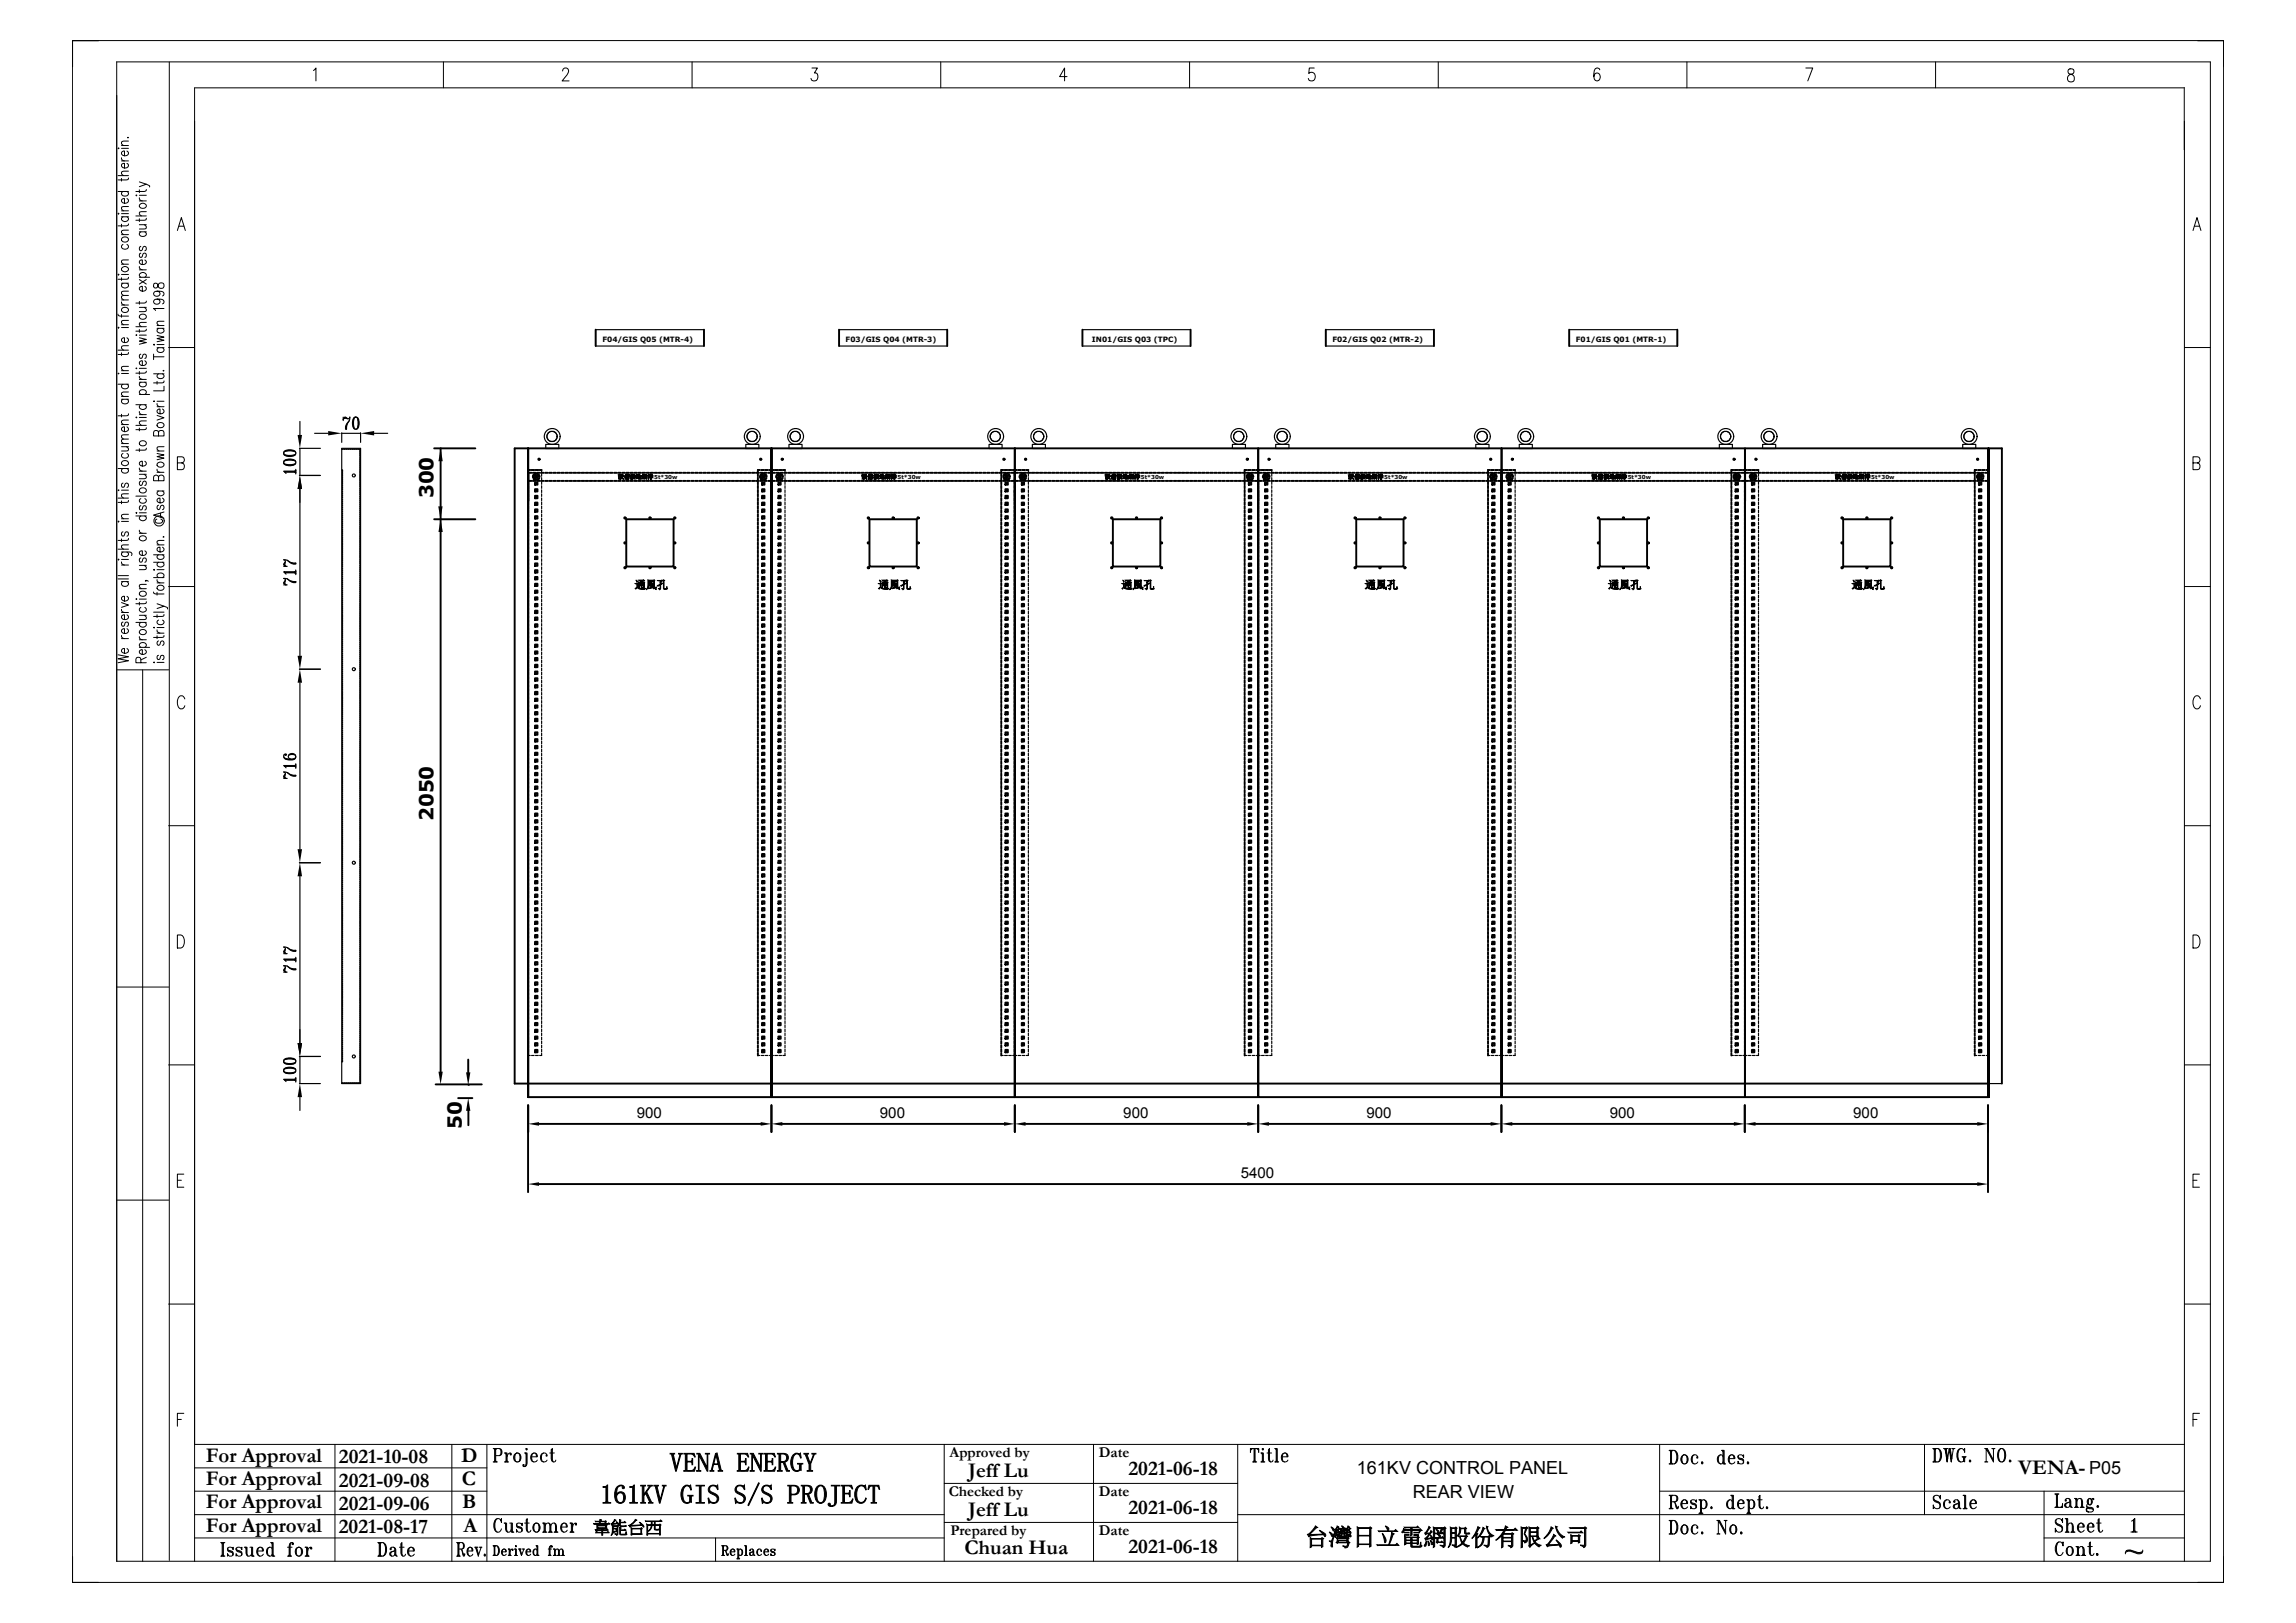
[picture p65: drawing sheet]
<svg xmlns="http://www.w3.org/2000/svg" width="297mm" height="210mm" viewBox="0 0 297 210" stroke-linecap="round" stroke-linejoin="round" font-family="sans-serif">
<defs><g id="words">
<g font-size="3.5">
<text x="86.6" y="190.4">VENA ENERGY</text>
<text x="77.6" y="194.5">161KV GIS S/S PROJECT</text>
</g>
<text font-size="3.1" x="168.8" y="200">台灣日立電網股份有限公司</text>
<g font-size="2.7">
<text x="26.6" y="189.1">For Approval</text>
<text x="43.8" y="189.3">2021-10-08</text>
<text x="59.7" y="189.1">D</text>
<text x="125.2" y="191.1">Jeff Lu</text>
<text x="146" y="190.8">2021-06-18</text>
<text x="261.1" y="190.7">VENA-</text>
<text x="26.6" y="195.2">For Approval</text>
<text x="26.6" y="192.2">For Approval</text>
<text x="43.8" y="195.4">2021-09-06</text>
<text x="43.8" y="192.3">2021-09-08</text>
<text x="59.8" y="192.1">C</text>
<text x="59.8" y="195.2">B</text>
<text x="125.2" y="196.2">Jeff Lu</text>
<text x="146" y="195.9">2021-06-18</text>
<text x="26.6" y="198.2">For Approval</text>
<text x="43.8" y="198.4">2021-08-17</text>
<text x="59.9" y="198.2">A</text>
<text x="124.8" y="201.1">Chuan Hua</text>
<text x="146" y="200.9">2021-06-18</text>
</g>
<g font-size="2.5">
<text x="56.1" y="64.5" transform="rotate(-90 56.1 64.5)">300</text>
<text x="56.1" y="106.3" transform="rotate(-90 56.1 106.3)">2050</text>
<text x="59.8" y="146.1" transform="rotate(-90 59.8 146.1)">50</text>
</g>
<g font-size="2.3">
<text x="175.5" y="190.8">161KV CONTROL PANEL</text>
<text x="270.3" y="190.7">P05</text>
<text x="182.8" y="193.8">REAR VIEW</text>
</g>
<text font-size="2.2" x="76.7" y="198.3">韋能台西</text>
<g font-size="1.9">
<text x="82.4" y="144.7">900</text>
<text x="113.8" y="144.7">900</text>
<text x="145.3" y="144.7">900</text>
<text x="176.8" y="144.7">900</text>
<text x="208.2" y="144.7">900</text>
<text x="239.7" y="144.7">900</text>
<text x="160.5" y="152.5">5400</text>
<text x="122.8" y="188.5">Approved by</text>
<text x="142.2" y="188.5">Date</text>
<text x="122.7" y="193.5">Checked by</text>
<text x="142.2" y="193.5">Date</text>
<text x="122.9" y="198.6">Prepared by</text>
<text x="142.2" y="198.6">Date</text>
</g>
<g font-size="1.4">
<text x="82.1" y="76.2">通風孔</text>
<text x="113.6" y="76.2">通風孔</text>
<text x="145.1" y="76.2">通風孔</text>
<text x="176.6" y="76.2">通風孔</text>
<text x="208" y="76.2">通風孔</text>
<text x="239.5" y="76.2">通風孔</text>
</g>
<g font-size=".9">
<text x="77.9" y="44.2">F04/GIS Q05 (MTR-4)</text>
<text x="109.4" y="44.2">F03/GIS Q04 (MTR-3)</text>
<text x="141.2" y="44.2">IN01/GIS Q03 (TPC)</text>
<text x="172.4" y="44.2">F02/GIS Q02 (MTR-2)</text>
<text x="203.8" y="44.2">F01/GIS Q01 (MTR-1)</text>
</g>
<g font-size=".8">
<text x="80" y="61.9">設備接地銅排 5t*30w</text>
<text x="111.5" y="61.9">設備接地銅排 5t*30w</text>
<text x="142.9" y="61.9">設備接地銅排 5t*30w</text>
<text x="174.4" y="61.9">設備接地銅排 5t*30w</text>
<text x="205.9" y="61.9">設備接地銅排 5t*30w</text>
<text x="237.4" y="61.9">設備接地銅排 5t*30w</text>
</g>
</g></defs>
<g fill="none" stroke="#000" stroke-width=".13">
<path d="M9.4 5.3h278.2v199.5h-278.2zM12.7 5.3h-3.3v3.3M15.1 8v194h270.8v-194h-270.8M15.3 19.1v.1zM15.7 19.2h.9M15.7 18.8h.9M16.4 19.5a.31 .31 0 0 1 .2 .3 .31 .31 0 0 1-.2 .3l-.2 .1a.36 .36 0 0 1-.4-.1 .36 .36 0 0 1 0-.5l.3-.1v.7M16.6 17.8h-.1M16.6 18.3h-.8l-.1 .3 .3 .2M21.9 8v193.9M40.5 9.1l.4-.3v1.7M57.4 8v3.4"/>
<path d="M72.8 9.2l.1-.3 .4-.1a.52 .52 0 0 1 .1 .9l-.7 .8h.9M89.5 8v3.4M105 8.8h.7l-.3 .6h.1a.53 .53 0 0 1 .3 .8 .53 .53 0 0 1-.8 .1l-.1-.2M121.7 8v3.4M138 9.9h-.9l.6-1.1v1.7M153.9 8v3.4M170 8.8h-.6l-.1 .7a.53 .53 0 0 1 .8 .4 .53 .53 0 0 1-.7 .5l-.2-.3M186 8v3.4M206.9 9v-.1l-.3-.1a.91 .91 0 0 0-.4 1.1v.3a.38 .38 0 0 0 .4 .3 .38 .38 0 0 0 .3-.3 .48 .48 0 0 0 0-.5 .48 .48 0 0 0-.5-.2l-.2 .4M218.2 8v3.4M233.6 8.8h.9l-.7 1.7M250.4 8v3.4"/>
<path d="M267.6 9a.37 .37 0 0 0 .1 .5 .56 .56 0 0 1 .6 .4 .56 .56 0 0 1-.3 .7 .49 .49 0 0 1-.6-.4 .49 .49 0 0 1 .4-.6l.3-.1a.37 .37 0 0 0 .1-.5l-.2-.1zM282.5 11.3v8.1M282.6 11.4h-257.4v190.6M282.6 15.7v186.3M284.3 5.3h3.3v3.3M15.3 35.5h.1zM15.3 24.8h1.3M15.3 22.7h1.3M15.3 27.6v.1zM15.7 23.1v.3M15.7 29v.4M15.7 35.9v.4"/>
<path d="M15.7 36.6h.9M15.7 35.5h.9M15.7 28h.9M15.7 27.6h.9M15.7 39.1a.36 .36 0 0 0 .4 .4M15.7 20.4a.36 .36 0 0 0 .4 .4M15.7 39.5h.9M15.7 38.8h.9M15.7 34.2h.9M15.7 30.4h.9M15.7 27.3h.9M15.7 20.8h.9"/>
<path d="M15.8 39.9a.43 .43 0 0 1 .5-.1 .43 .43 0 0 1 .3 .5 .43 .43 0 0 1-.6 .1 .43 .43 0 0 1-.2-.5zM15.8 34.7a.42 .42 0 0 1 .5-.2 .42 .42 0 0 1 .3 .5 .42 .42 0 0 1-.6 .2 .42 .42 0 0 1-.2-.5zM15.8 30.8a.43 .43 0 0 1 .5-.2 .43 .43 0 0 1 .3 .6 .43 .43 0 0 1-.6 .1 .43 .43 0 0 1-.2-.5zM15.9 36.6a.29 .29 0 0 0-.2 .3 .29 .29 0 0 0 .2 .3 .41 .41 0 0 0 .5 0 .41 .41 0 0 0 .2-.4l-.2-.2M15.9 31.6a.31 .31 0 0 0-.2 .3 .31 .31 0 0 0 .2 .3h.2a.36 .36 0 0 0 .4-.1 .36 .36 0 0 0 .1-.4l-.2-.1M15.9 28l-.1 .2a.44 .44 0 0 0 .3 .5 .44 .44 0 0 0 .5-.3v-.2l-.2-.2M15.9 24.8a.29 .29 0 0 0-.2 .3 .29 .29 0 0 0 .2 .2l.2 .1a.36 .36 0 0 0 .4-.1 .36 .36 0 0 0 .1-.4l-.2-.1M16.4 25.7a.29 .29 0 0 1 .2 .3 .29 .29 0 0 1-.2 .3h-.2a.36 .36 0 0 1-.4-.1 .36 .36 0 0 1 0-.4l.3-.1v.6M16.4 21.1a.29 .29 0 0 1 .2 .3 .29 .29 0 0 1-.2 .3h-.2a.36 .36 0 0 1-.4-.1 .36 .36 0 0 1 0-.4l.3-.1v.6M16.6 35.9v.2h-.2h-1.1M16.6 29v.2h-.2h-1.1M16.6 23v.2l-.2 .1h-1.1"/>
<path d="M16.6 38.2l-.8 .1-.1 .2 .3 .3M16.6 37.7h-.8l-.1 .3 .3 .2M16.6 33.6l-.8 .1-.1 .2 .3 .3M16.6 29.8h-.8l-.1 .3 .3 .3M16.6 26.7l-.8 .1-.1 .2 .3 .3M16.6 22.1l-.8 .1-.1 .3 .3 .2M17.6 25.3h.1zM17.6 27.9h1.3M18 23.5l.9 .3-.9 .4M18 24.6v.3M18 28.3v.4M18 39v.4"/>
<path d="M18 39.8h.9M18 35.9h1.4M18 30h.9M18 29.1h.9M18 25.3h.9M18 36.2l.9 .6M18 34.9h.9M18 26h.9M18 34.5a.39 .39 0 0 0 .4 .4M18 25.6a.36 .36 0 0 0 .4 .4M18.1 26.5a.42 .42 0 0 1 .5-.2 .42 .42 0 0 1 .3 .5 .42 .42 0 0 1-.6 .2 .42 .42 0 0 1-.2-.5zM18.2 35.9l-.1-.1a.44 .44 0 0 1 .3-.6 .44 .44 0 0 1 .5 .3v.2l-.2 .2"/>
<path d="M18.2 32.8a.29 .29 0 0 0-.2 .2 .29 .29 0 0 0 .2 .3h.1l.2-.5h.2a.29 .29 0 0 1 .2 .2 .29 .29 0 0 1-.2 .3M18.2 31.9a.31 .31 0 0 0-.2 .3 .31 .31 0 0 0 .2 .3l.2-.2 .1-.4h.2a.31 .31 0 0 1 .2 .3 .31 .31 0 0 1-.2 .3M18.2 30l-.1 .1a.42 .42 0 0 0 .2 .5 .42 .42 0 0 0 .6-.2v-.2l-.2-.2M18.7 39.8l.2 .2v.3h-.9M18.7 29.1l.2 .2v.3h-.9M18.7 37.1a.31 .31 0 0 1 .2 .2 .31 .31 0 0 1-.2 .3l-.2 .1a.36 .36 0 0 1-.4-.1 .36 .36 0 0 1 0-.4l.3-.1v.6M18.7 33.6l.2 .1a.42 .42 0 0 1-.3 .6 .42 .42 0 0 1-.5-.2l-.1-.3 .2-.1 .2-.1v.6M18.9 39v.1l-.2 .1h-1.1M18.9 28.2v.3h-.2h-1.1M18.9 24.5v.2l-.2 .1h-1.1M18.9 23.8l.5 .2v.2M18.9 36.2l-.9 .6"/>
<path d="M18.9 27.4h-.8l-.1 .3 .3 .2M19.9 36.7a.34 .34 0 0 0 0 .4 .34 .34 0 0 0 .3 .2l.2-.2a.44 .44 0 0 1 .3-.5 .44 .44 0 0 1 .5 .3 .39 .39 0 0 1-.3 .4 .39 .39 0 0 1-.5-.3v-.2a.31 .31 0 0 0-.5-.1zM20.3 38.7a.35 .35 0 0 1 .4 .4 .39 .39 0 0 1-.6 .3 .39 .39 0 0 1 0-.7 1.57 1.57 0 0 1 1 .1 .29 .29 0 0 1-.1 .5M20.3 37.7a.35 .35 0 0 1 .4 .3 .39 .39 0 0 1-.6 .4 .39 .39 0 0 1 0-.7 1.57 1.57 0 0 1 1 .1 .29 .29 0 0 1-.1 .5M21.2 39.9h-1.3l.2 .3M22.9 29.8l.6-1.6 .5 1.6M23.1 29.3h.7M283.7 29.8l.5-1.6 .5 1.6M283.9 29.3h.6M15.3 48.3h.1zM15.3 42.4h.1zM15.3 40.6v.2l.2 .1h1.1"/>
<path d="M15.3 49.7h1.3M15.3 45.3h1.3M15.7 40.7v.4M15.7 45.7v.3M15.7 53.6v.3M15.7 57.8h.9M15.7 51.7h.9M15.7 48.3h.9M15.7 42.4h.9M15.7 57.4h.9M15.7 54.9h.9M15.7 51.3h.9"/>
<path d="M15.7 48h.9M15.7 42h.9M15.8 59.7a.43 .43 0 0 1 .5-.1 .43 .43 0 0 1 .3 .5 .43 .43 0 0 1-.6 .2 .43 .43 0 0 1-.2-.6zM15.9 58.7a.29 .29 0 0 0-.2 .3 .29 .29 0 0 0 .2 .2l.2 .1a.36 .36 0 0 0 .4-.1 .36 .36 0 0 0 .1-.4l-.2-.1M15.9 51.7a.29 .29 0 0 0-.2 .2 .29 .29 0 0 0 .2 .3l.2 .1a.36 .36 0 0 0 .4-.1 .36 .36 0 0 0 .1-.5h-.2M15.9 49.7a.29 .29 0 0 0-.2 .3 .29 .29 0 0 0 .2 .3h.2a.36 .36 0 0 0 .4-.1 .36 .36 0 0 0 .1-.4l-.2-.1M16.4 57.8l.2 .3v.2l-.9 .1M16.4 55.2a.29 .29 0 0 1 .2 .3 .29 .29 0 0 1-.2 .3 .41 .41 0 0 1-.5 0 .41 .41 0 0 1-.1-.5l.3-.1v.7M16.4 43.7a.31 .31 0 0 1 .2 .3 .31 .31 0 0 1-.2 .3h-.2a.36 .36 0 0 1-.4-.1 .36 .36 0 0 1 0-.4l.3-.1v.6M16.6 53.5v.3h-.2h-1.1M16.6 45.6v.2l-.2 .1h-1.1M16.6 56.8l-.8 .1-.1 .2 .3 .3"/>
<path d="M16.6 56.3h-.8l-.1 .3 .3 .2M16.6 54.4h-.8l-.1 .3 .3 .2M16.6 50.7l-.8 .1-.1 .2 .3 .3M16.6 47.4h-.8l-.1 .3 .3 .3M16.6 44.7l-.8 .1-.1 .3 .3 .2M16.6 41.5h-.8l-.1 .3 .3 .2M17.6 52.4h1.3M17.6 55h1.3M17.6 42.3h1.3M17.6 53.9v.2zM17.6 47.6v.1zM17.6 43.3v.1z"/>
<path d="M18 43.7l.9 .2-.9 .2 .9 .2-.9 .2M18 42.6v.4M18 48.1v.3M18 55.4v.3M18 58.1v.3M18 54h.9M18 51h1.4M18 49.5h.9M18 47.7h.9M18 43.4h.9M18 53.6h.9M18 49.1h.9"/>
<path d="M18 53.2a.36 .36 0 0 0 .4 .4M18 48.7a.36 .36 0 0 0 .4 .4M18.1 57.2a.43 .43 0 0 1 .5-.2 .43 .43 0 0 1 .3 .5 .43 .43 0 0 1-.6 .2 .43 .43 0 0 1-.2-.5zM18.1 40.8a.43 .43 0 0 1 .5-.2 .43 .43 0 0 1 .3 .6 .43 .43 0 0 1-.6 .1 .43 .43 0 0 1-.2-.5zM18.2 52.4a.29 .29 0 0 0-.2 .2 .29 .29 0 0 0 .2 .3 .41 .41 0 0 0 .5 0 .41 .41 0 0 0 .2-.4l-.2-.1M18.2 51a.31 .31 0 0 1-.2-.2 .31 .31 0 0 1 .2-.3l.2-.1a.36 .36 0 0 1 .4 .1 .36 .36 0 0 1 .1 .4l-.2 .1M18.2 49.5a.29 .29 0 0 0-.2 .2 .29 .29 0 0 0 .2 .3l.2 .1a.36 .36 0 0 0 .4-.1 .36 .36 0 0 0 .1-.5h-.2M18.2 45.8a.32 .32 0 0 0-.1 .5h.2l.2-.4 .2-.1a.32 .32 0 0 1 .2 .5l-.2 .1M18.7 59.7a.31 .31 0 0 1 .2 .3 .31 .31 0 0 1-.2 .3h-.2a.36 .36 0 0 1-.4-.1 .36 .36 0 0 1 0-.4l.3-.1v.6M18.7 46.7a.31 .31 0 0 1 .2 .3 .31 .31 0 0 1-.2 .3h-.2a.36 .36 0 0 1-.4-.1 .36 .36 0 0 1 0-.4l.3-.1v.6M18.9 58v.2h-.2h-1.1M18.9 55.3v.3h-.2h-1.1"/>
<path d="M18.9 48v.2l-.2 .1h-1.1M18.9 42.6v.2h-.2h-1.1M18.9 54.5h-.8l-.1 .3 .3 .2M18.9 41.7l-.8 .1-.1 .2 .3 .3M19.9 44.6h.1zM19.9 48.4h1.3M19.9 46.2h1.3M19.9 45.8v.7M19.9 51.9v.1zM20.3 58.7l.9 .2-.9 .2 .9 .2-.9 .2M20.3 53.8l.9 .3-.9 .3M20.3 43.4l.9 .2-.9 .2 .9 .2-.9 .2"/>
<path d="M20.3 49.4v.3M20.3 51.9h.9M20.3 45h.9M20.3 44.6h.9M20.3 42.5h.9M20.3 58.4h.9M20.3 52.6h.9M20.3 42.1h.9M20.3 52.2a.36 .36 0 0 0 .4 .4M20.4 59.9a.43 .43 0 0 1 .5-.1 .43 .43 0 0 1 .2 .5 .43 .43 0 0 1-.5 .2 .43 .43 0 0 1-.2-.6zM20.4 54.8a.43 .43 0 0 1 .5-.1 .43 .43 0 0 1 .2 .5 .43 .43 0 0 1-.5 .2 .43 .43 0 0 1-.2-.6zM20.5 56l.1-.3h.5l.1 .3v.4h-1.3v-.4a.33 .33 0 0 1 .3-.3 .33 .33 0 0 1 .3 .3v.4"/>
<path d="M20.5 48.4a.31 .31 0 0 0-.2 .3 .31 .31 0 0 0 .2 .2l.2 .1a.36 .36 0 0 0 .4-.1 .36 .36 0 0 0 0-.4l-.1-.1M20.5 45a.31 .31 0 0 0-.2 .3 .31 .31 0 0 0 .2 .3h.2a.36 .36 0 0 0 .4-.1 .36 .36 0 0 0 0-.4l-.1-.1M20.5 42.5a.29 .29 0 0 0-.2 .3 .29 .29 0 0 0 .2 .2 .41 .41 0 0 0 .5 .1 .41 .41 0 0 0 .1-.5l-.1-.1M21 52.9a.31 .31 0 0 1 .2 .3 .31 .31 0 0 1-.2 .3h-.2a.36 .36 0 0 1-.4-.1 .36 .36 0 0 1 0-.4l.3-.1v.6M21.1 47.9v.1M21.2 50v.6h-1.3M21.2 49.3l-.1 .2h-.1h-1.1M21.2 57.8h-.8l-.1 .3 .3 .3M21.2 41.6h-.8l-.1 .3 .3 .2M21.8 45h3.4M22.9 59.9h.6a.4 .4 0 0 0 .4-.4 .4 .4 0 0 0-.4-.4h-.6v1.7h.6a.45 .45 0 0 0 .4-.5 .45 .45 0 0 0-.4-.4M57 58h.1"/>
<path d="M282.6 45h3.3M283.7 59.9h.6a.4 .4 0 0 0 .3-.4 .4 .4 0 0 0-.3-.4h-.6v1.7h.6a.45 .45 0 0 0 .3-.5 .45 .45 0 0 0-.3-.4M15.3 72.4h.1zM15.3 67.5h.1zM15.3 63.4h.1zM15.3 60.6h1.3M15.3 74.9h1.3M15.3 74.5h1.3M15.3 71.1h1.3M15.3 64.4h1.3M15.7 78l.9 .3-.9 .3M15.7 71.4l1.2 .1 .2 .1-.1 .3"/>
<path d="M15.7 75.3h.9M15.7 72.4h.9M15.7 64.8v.4M15.7 69.7v.4M15.7 67.5h.9M15.7 63.4h.9M15.7 78.8a.36 .36 0 0 0 .4 .4M15.7 72.7a.36 .36 0 0 0 .4 .4M15.7 79.2h.9M15.7 73.1h.9M15.7 67.1h.9M15.9 75.3a.31 .31 0 0 0-.2 .2 .31 .31 0 0 0 .2 .3l.2 .1a.36 .36 0 0 0 .4-.1 .36 .36 0 0 0 .1-.4l-.2-.1"/>
<path d="M15.9 71.4l-.1 .1a.42 .42 0 0 0 .2 .5 .42 .42 0 0 0 .6-.1v-.3l-.2-.2M15.9 68.8a.32 .32 0 0 0-.1 .5h.2l.2-.4 .2-.1a.32 .32 0 0 1 .2 .5l-.2 .1M15.9 62.5a.29 .29 0 0 0-.2 .3 .29 .29 0 0 0 .2 .3l.1-.1 .2-.4 .2-.1a.29 .29 0 0 1 .2 .3 .29 .29 0 0 1-.2 .3M15.9 60.6a.29 .29 0 0 0-.2 .3 .29 .29 0 0 0 .2 .3h.2a.36 .36 0 0 0 .4-.1 .36 .36 0 0 0 .1-.4l-.2-.1M16.4 79.5a.31 .31 0 0 1 .2 .3 .31 .31 0 0 1-.2 .3l-.2 .1a.36 .36 0 0 1-.4-.1 .36 .36 0 0 1 0-.4l.3-.2v.7M16.4 77.2l.2 .1a.44 .44 0 0 1-.3 .5 .44 .44 0 0 1-.6-.3l.1-.3h.3v.6M16.6 69.7v.2h-.2h-1.1M16.6 64.7v.3h-.2h-1.1M16.6 70.5h-.8l-.1 .3 .3 .3M16.6 66.5l-.8 .1-.1 .3 .3 .2M16.6 63.9h-.8l-.1 .3 .3 .2M17.6 66.8h1.3"/>
<path d="M17.6 64.2h1.3M17.6 77.5v.1zM17.6 66.3v.1zM18 79.6h.9M18 77.9v.4M18 77.5h.9M18 73.2h.9M18 66.4h.9M18 61.4h.9M18 76.2h.9M18 69h.9M18 61h.9"/>
<path d="M18 68.6a.36 .36 0 0 0 .4 .4M18 60.6a.36 .36 0 0 0 .4 .4M18.1 76.6a.43 .43 0 0 1 .5-.1 .43 .43 0 0 1 .3 .5 .43 .43 0 0 1-.6 .2 .43 .43 0 0 1-.2-.6zM18.1 69.5a.43 .43 0 0 1 .5-.2 .43 .43 0 0 1 .3 .5 .43 .43 0 0 1-.6 .2 .43 .43 0 0 1-.2-.5zM18.1 63.3a.43 .43 0 0 1 .5-.2 .43 .43 0 0 1 .3 .5 .43 .43 0 0 1-.6 .2 .43 .43 0 0 1-.2-.5zM18.2 78.6a.29 .29 0 0 0-.2 .3 .29 .29 0 0 0 .2 .2 .41 .41 0 0 0 .5 .1 .41 .41 0 0 0 .2-.5l-.2-.1M18.2 72.2a.32 .32 0 0 0-.1 .5h.2l.2-.5h.2a.32 .32 0 0 1 .2 .5h-.2M18.2 66.8l-.1 .1a.44 .44 0 0 0 .3 .5 .44 .44 0 0 0 .5-.3v-.1l-.2-.2M18.2 65.4a.32 .32 0 0 0-.1 .5h.2l.2-.4 .2-.1a.32 .32 0 0 1 .2 .5l-.2 .1M18.2 64.5a.29 .29 0 0 0-.2 .3 .29 .29 0 0 0 .2 .3h.2a.36 .36 0 0 0 .4-.1 .36 .36 0 0 0 .1-.4l-.2-.1M18.2 62.2a.31 .31 0 0 0-.2 .3 .31 .31 0 0 0 .2 .3h.1l.2-.5 .2-.1a.31 .31 0 0 1 .2 .3 .31 .31 0 0 1-.2 .3M18.7 79.6l.2 .3v.2l-.9 .1"/>
<path d="M18.7 73.2l.2 .2v.3h-.9M18.7 61.4l.2 .2v.3h-.9M18.7 71.3a.29 .29 0 0 1 .2 .3 .29 .29 0 0 1-.2 .2l-.2 .1a.36 .36 0 0 1-.4-.1 .36 .36 0 0 1 0-.4l.3-.1v.6M18.9 75.1v.1v-.1l.3 .1M18.9 77.9v.2h-.2h-1.1M18.9 75.6l-.8 .1-.1 .2 .3 .3M19.9 73.7h.1zM19.9 76.6v.2l.2 .1h1.1M19.9 72.7h1.3M19.9 71.8h1.3M19.9 79.2h1.3M19.9 74.7h1.3"/>
<path d="M20.3 67.2a.28 .28 0 0 0-.2 .3 .28 .28 0 0 0 .3 .2h.3a.28 .28 0 0 0 .3-.2 .28 .28 0 0 0-.2-.3M20.3 78.1l.9 .3-.9 .3M20.3 76.6v.4M20.3 79.5v.4M20.3 73.7h.9M20.3 63.5h.9M20.3 75.4h.9M20.3 70.5h.9M20.3 61.1h.9M20.3 75a.39 .39 0 0 0 .4 .4M20.3 60.7a.36 .36 0 0 0 .4 .4M20.4 75.9a.43 .43 0 0 1 .5-.2 .43 .43 0 0 1 .2 .5 .43 .43 0 0 1-.5 .2 .43 .43 0 0 1-.2-.5z"/>
<path d="M20.5 74.7a.29 .29 0 0 1-.2-.2 .29 .29 0 0 1 .2-.3l.2-.1a.36 .36 0 0 1 .4 .1 .36 .36 0 0 1 0 .5h-.1M20.5 72.7a.29 .29 0 0 0-.2 .3 .29 .29 0 0 0 .2 .3 .41 .41 0 0 0 .5 0 .41 .41 0 0 0 .1-.4l-.1-.2M20.5 71.8a.29 .29 0 0 0-.2 .3 .29 .29 0 0 0 .2 .2l.2 .1a.36 .36 0 0 0 .4-.1 .36 .36 0 0 0 0-.4l-.1-.1M20.5 65.4a.31 .31 0 0 0-.2 .3 .31 .31 0 0 0 .2 .2h.1l.2-.5h.2a.31 .31 0 0 1 .2 .3 .31 .31 0 0 1-.2 .2M20.5 63.5a.29 .29 0 0 0-.2 .3 .29 .29 0 0 0 .2 .3 .41 .41 0 0 0 .5 0 .41 .41 0 0 0 .1-.5l-.1-.1M20.5 61.7a.37 .37 0 0 1 .4-.2 .37 .37 0 0 1 .3 .2v.5h-1.3v-.6l.2-.1 .3 .1 .1 .6M20.8 66.4v.5M21 70.8a.29 .29 0 0 1 .2 .3 .29 .29 0 0 1-.2 .3 .41 .41 0 0 1-.5 0 .41 .41 0 0 1-.1-.5l.3-.1v.6M21 64.5a.29 .29 0 0 1 .2 .2 .29 .29 0 0 1-.2 .3 .41 .41 0 0 1-.5 0 .41 .41 0 0 1-.1-.4l.3-.1v.6M21.1 69.4l.1 .1h-.1M21.2 79.5l-.1 .2-.1 .1h-1.1M21.2 78.4l.5 .2v.2"/>
<path d="M21.2 66.2l-1.3 .5 1.3 .4M21.2 69.9l-.8 .1-.1 .2 .3 .3M21.8 75.9h3.4M57 67.2h.1M282.6 75.9h3.3M15.1 86.7h6.7M15.3 84.7l1.3 .3-1.3 .2 1.3 .3-1.3 .3M15.7 82.2a.36 .36 0 0 0 .4 .4M15.7 82.6h.9M15.9 80.5a.29 .29 0 0 0-.2 .3 .29 .29 0 0 0 .2 .2l.2-.1 .1-.4h.2a.29 .29 0 0 1 .2 .3 .29 .29 0 0 1-.2 .2M16.4 83.9a.29 .29 0 0 1 .2 .3 .29 .29 0 0 1-.2 .3 .41 .41 0 0 1-.5 0 .41 .41 0 0 1-.1-.5l.3-.1v.6M16.4 81.3a.31 .31 0 0 1 .2 .3 .31 .31 0 0 1-.2 .3l-.2 .1a.36 .36 0 0 1-.4-.1 .36 .36 0 0 1 0-.4l.3-.2v.7"/>
<path d="M17.6 80.5h1.3M18 83.8h1.4M18 82.8h.9M18 82.4a.36 .36 0 0 0 .4 .4M18.1 81.6a.43 .43 0 0 1 .5-.2 .43 .43 0 0 1 .3 .6 .43 .43 0 0 1-.6 .1 .43 .43 0 0 1-.2-.5zM18.2 85.8v-.5a.33 .33 0 0 0-.3-.3 .33 .33 0 0 0-.3 .3v.5h1.3M18.2 83.8a.31 .31 0 0 1-.2-.3 .31 .31 0 0 1 .2-.3l.2-.1a.36 .36 0 0 1 .4 .1 .36 .36 0 0 1 .1 .5l-.2 .1M18.2 80.5l-.1 .1a.44 .44 0 0 0 .3 .6 .44 .44 0 0 0 .5-.3v-.2l-.2-.2M18.5 86.7v115.3M18.7 84.1a.29 .29 0 0 1 .2 .2 .29 .29 0 0 1-.2 .3 .41 .41 0 0 1-.5 0 .41 .41 0 0 1-.1-.4l.3-.1v.6M18.9 85l-.7 .4M19.9 81.2h.1z"/>
<path d="M19.9 85.6v.2zM20.3 85.7h.9M20.3 82.3v.3M20.3 81.2h.9M20.3 81.9h.9M20.3 81.5a.39 .39 0 0 0 .4 .4M20.5 84.8a.32 .32 0 0 0-.1 .5h.2l.2-.5h.2a.32 .32 0 0 1 .1 .5h-.1M20.5 82.9a.31 .31 0 0 0-.2 .3 .31 .31 0 0 0 .2 .3l.2-.1 .1-.4 .2-.1a.31 .31 0 0 1 .2 .3 .31 .31 0 0 1-.2 .3M20.5 80.2a.29 .29 0 0 0-.2 .3 .29 .29 0 0 0 .2 .3h.2a.36 .36 0 0 0 .4-.1 .36 .36 0 0 0 0-.4l-.1-.1M21.2 82.2l-.1 .2-.1 .1h-1.1M23.9 90.4a.45 .45 0 0 0-.4-.4 .45 .45 0 0 0-.5 .4 1.07 1.07 0 0 0 .3 1.3 .49 .49 0 0 0 .6-.4M284.6 90.4a.45 .45 0 0 0-.4-.4 .45 .45 0 0 0-.5 .4 1.07 1.07 0 0 0 .4 1.3 .49 .49 0 0 0 .5-.4"/>
<path d="M21.8 106.8h3.4M282.6 106.8h3.3M15.1 127.7h6.7M21.8 137.8h3.4M22.9 121h.5a.99 .99 0 0 1 0 1.7h-.5zM282.6 137.8h3.3M283.7 121h.4a.99 .99 0 0 1 0 1.7h-.4zM15.1 155.3h6.7M22.9 152.7h.6M23.8 151.9h-.9v1.7h.9M60.6 140.4h.1M283.7 152.7h.5"/>
<path d="M284.5 151.9h-.8v1.7h.8M21.8 168.7h3.4M282.6 168.7h3.3M22.9 183.7h.6M23.8 182.9h-.9v1.6M25.2 186.9h257.4M25.2 196h96.9M25.2 192.9h37.8M25.2 189.9h37.8M25.2 199h96.9M28.5 199.6h.6M28.6 199.6l.1 .1"/>
<path d="M28.7 199.6v.2M28.7 199.6v1.7M28.8 199.7v1.6M28.9 199.6v1.7M29 199.6l-.1 .2M29 199.6l-.1 .1M35 199.6h.3v1.7M35.1 199.6l.1 .1M35.1 199.6l.1 .2M35.2 199.6v1.7h.3M35.3 199.7v1.6M37.5 199.8v1.5"/>
<path d="M37.7 199.6l-.2 .3v1.4M37.9 199.8l-.1-.1v.2h.1v-.3h-.2l-.2 .2-.1 1.5M43.3 186.9v15.1M48.9 199.6h.6a1.03 1.03 0 0 1 0 1.7h-.6M48.9 199.6l.2 .1M49 199.6l.1 .2M49.1 199.6v1.7M49.1 199.7v1.6M49.2 199.6v1.7M49.3 199.6l-.1 .2M49.3 199.6l-.1 .1M49.5 199.6a1.26 1.26 0 0 1 0 1.7"/>
<path d="M49.8 199.9a1.43 1.43 0 0 1 0 1.2M51.9 199.8l.1 1.4M58.4 186.9v15.1M59.1 199.6h.7a.45 .45 0 0 1 .3 .4 .45 .45 0 0 1-.3 .4h-.4M59.1 199.6l.1 .1M59.2 199.6v.2M59.2 199.6v1.7M59.3 199.7v1.6M59.4 199.6v1.7M59.4 199.6v.2M59.5 199.6l-.1 .1M59.8 199.6l.1 .3v.3l-.1 .2"/>
<path d="M59.9 199.8v.5M63 186.9v15.1M63.8 187.4h.8a.47 .47 0 0 1 .4 .5 .47 .47 0 0 1-.4 .4h-.5M63.8 189.2h.5M63.9 187.4l.1 .1M63.9 187.4l.1 .2M64 187.4v1.8M64 189.1l-.1 .1M64 189l-.1 .2M64.1 187.5v1.6M64.1 196.8a1.4 1.4 0 0 0 0 1.2M64.1 187.4v1.8"/>
<path d="M64.1 189l.1 .2M64.1 189.1l.2 .1M64.2 187.4l-.1 .2M64.3 187.4l-.2 .1M64.3 196.5a1.31 1.31 0 0 0 0 1.7M64.6 187.4l.2 .3v.4l-.2 .2M64.8 196.8l.1-.3v.5a.46 .46 0 0 0-.5-.5 .46 .46 0 0 0-.5 .4 1.03 1.03 0 0 0 .4 1.3 .47 .47 0 0 0 .6-.4M64.8 187.6v.6M65.2 197.1h.3v.8l.2 .3M65.3 188h.3v1.2M65.3 189.2h.5M65.3 197.1l.1 .1"/>
<path d="M65.3 188l.2 .1M65.4 197.1l.1 1a.35 .35 0 0 0 .4 .2 .35 .35 0 0 0 .2-.4M65.4 188l.1 .2M65.5 197.2v.9M65.5 188v1.2M65.5 189.1l-.2 .1M65.5 189l-.1 .2M65.5 188.1v1M65.6 189l.1 .2M65.6 189.1l.1 .1M65.9 197.1h.4v1.1M66.1 188.2l-.1-.1v.2h.1v-.3a.46 .46 0 0 0-.5 .5"/>
<path d="M66.1 197.1v1.1h.4M66.2 197.2v1M66.3 198.1v.1M66.3 198.2h.1M66.6 188.3l-.1 .1 .1 .5M66.7 188.1a.56 .56 0 0 1 .7 .3 .56 .56 0 0 1-.4 .8 .58 .58 0 0 1-.6-.5 .58 .58 0 0 1 .3-.6zM66.8 197.2l.1 .2 .6 .3v.1v.3l-.2 .1h-.4l-.1-.3v.3l.1-.1M66.9 188l-.2 .1a.79 .79 0 0 0 .2 1.1M66.9 197.5l.6 .2M66.9 197.2l-.1 .2M67 188l.1 .1a.74 .74 0 0 1-.1 1.1M67.3 188.3v.6"/>
<path d="M67.5 197.2v-.1v.3l-.2-.3-.4 .1a.34 .34 0 0 0 .1 .5l.5 .1v.3M67.5 197.8v.4M67.9 188h.3v1.3l-.1 .3-.2 .2h-.2l-.1-.3h.2v.2l-.1-.1M67.9 197.1h.6M67.9 188l.2 .1M68 188l.1 .2M68.1 187.4h.1v.2h-.1zM68.1 188v1.4l-.2 .4M68.1 187.5h.1M68.1 188.1v1.5M68.1 187.4v.2M68.1 196.7l.1 1.4"/>
<path d="M68.7 198l-.2 .2-.4-.1v-1.4l.1-.2v1.4l.1 .3M68.8 188.5h.7a.43 .43 0 0 0-.4-.5 .43 .43 0 0 0-.4 .5 .49 .49 0 0 0 .1 .6 .49 .49 0 0 0 .6 0l.1-.2M68.8 188.3v.6M69.1 197.3v.7M69.1 188l-.2 .1a.76 .76 0 0 0 .2 1.1M69.1 197.2a.57 .57 0 0 1 .8 .3 .57 .57 0 0 1-.4 .7 .61 .61 0 0 1-.6-.4 .61 .61 0 0 1 .2-.6zM69.2 188l.1 .1 .1 .4M69.3 197.1a.73 .73 0 0 0 0 1.1M69.4 188.2v.2M69.5 197.1a.77 .77 0 0 1 0 1.1M69.7 197.3v.7M70 188.3v.6"/>
<path d="M70.2 197.1h.3v1.1M70.2 198.2h.5M70.3 197.1l.1 .1M70.3 188l-.1 .1a.76 .76 0 0 0 .1 1.1M70.4 197.1v1.1M70.4 198.2h-.1M70.4 198.1l-.1 .1M70.5 197.2v1M70.5 197.4a.35 .35 0 0 1 .3-.3 .35 .35 0 0 1 .4 .1l.1 1M70.5 198.1l.1 .1M70.5 198.2h.2M70.7 188.3h-.1v.1h.2a.4 .4 0 0 0-.3-.4 .4 .4 0 0 0-.4 .1 .57 .57 0 0 0-.2 .7 .57 .57 0 0 0 .7 .3l.2-.2"/>
<path d="M70.9 198.2h.6M71 197.1l.1 .3v.8M71.1 188h.6M71.1 197.2l.1 1M71.1 198.2h-.1M71.1 198.1v.1M71.3 197.4a.36 .36 0 0 1 .2-.3 .36 .36 0 0 1 .4 .1l.1 .3v.7M71.3 198.1v.1M71.3 198.2h.1M71.4 187.6v1.2l.1 .2M71.7 198.2h.5M71.7 197.1l.2 .3v.8"/>
<path d="M71.9 197.2v1M71.9 198.2h-.2M71.9 198.1l-.1 .1M71.9 188.9l-.1 .2a.32 .32 0 0 1-.4-.1l-.1-1.4 .2-.2v1.4l.1 .4M72 198.1l.1 .1M72 198.2h.1M72.7 197.6h.7a.42 .42 0 0 0-.3-.5 .42 .42 0 0 0-.5 .2 .55 .55 0 0 0 0 .7 .55 .55 0 0 0 .6 .2l.2-.2M72.7 197.3v.7M72.9 197.1a.73 .73 0 0 0 0 1.1M73.1 197.1l.1 .1v.4M73.2 197.2l.1 .3M73.7 197.1h.4v1.1"/>
<path d="M73.7 198.2h.6M73.8 197.1l.1 .1M73.9 197.1v1.1M73.9 198.2h-.1M73.9 198.1l-.1 .1M74 197.2v1M74.1 198.1v.1M74.1 198.2h.1M74.5 197.2h-.1v.1h.2l-.1-.2a.46 .46 0 0 0-.4 .5M92.6 199v3M122.1 197h38M122.1 191.9h38"/>
<path d="M122.1 186.9v15.1M141.5 186.9v15.1M160.1 196h122.5M160.1 186.9v15.1M161.8 187.4l-.1 .5v-.5h1.1v.5v-.5M161.9 187.4l-.2 .3M162 187.4l-.3 .2M162 189.2h.6M162.1 187.4l-.4 .1M162.2 187.4v1.8M162.2 189.1l-.1 .1M162.2 189v.2"/>
<path d="M162.3 187.5v1.6M162.3 187.4v1.8M162.3 189l.1 .2M162.3 189.1l.2 .1M162.5 187.4l.3 .1M162.6 187.4l.2 .2M162.7 187.4l.1 .3M163.1 188h.3v1.2M163.1 189.2h.5M163.2 188l.1 .1M163.2 188l.1 .2M163.3 187.4h.1v.2h-.1z"/>
<path d="M163.3 187.5h.1M163.3 188v1.2M163.3 189.1l-.1 .1M163.3 189l-.1 .2M163.4 187.4v.2M163.4 188.1v1M163.4 189l.1 .2M163.4 189.1l.1 .1M163.9 188h.6M164.1 187.6l.1 1.4M164.7 188.9l-.1 .2a.32 .32 0 0 1-.5-.1v-1.4l.1-.2v1.4l.2 .4M164.9 187.4h.3v1.8"/>
<path d="M164.9 189.2h.5M165 187.4l.1 .1M165 187.4l.1 .2M165.1 187.4v1.8M165.1 189.1l-.1 .1M165.1 189l-.1 .2M165.1 187.5v1.6M165.2 189l.1 .2M165.2 189.1l.1 .1M165.9 188.5h.7a.43 .43 0 0 0-.4-.5 .43 .43 0 0 0-.5 .5 .49 .49 0 0 0 .2 .6 .49 .49 0 0 0 .6 0l.1-.2M165.9 188.3v.6M166.2 188l-.2 .1a.76 .76 0 0 0 .2 1.1"/>
<path d="M166.3 188l.1 .1 .1 .4M166.5 188.2v.2M214.7 186.9v15.1M214.7 192.9h67.9M215.9 187.7h.7a1.03 1.03 0 0 1 0 1.7h-.7M215.9 193.5h.8l.2 .1a.44 .44 0 0 1-.2 .7h-.5M215.9 196.7h.7a1.03 1.03 0 0 1 0 1.8h-.7M215.9 195.2h.5M216 187.7h.1M216 193.5l.1 .1M216 196.7l.1 .1M216 187.7l.1 .1"/>
<path d="M216 196.7l.1 .2M216.1 187.7v1.7M216.1 193.5v1.7M216.1 196.7v1.8M216.1 189.3l-.1 .1M216.1 189.2l-.1 .2M216.1 195.1l-.1 .1M216.1 198.4l-.1 .1M216.1 198.3l-.1 .2M216.2 187.7v1.6M216.2 193.6v1.5M216.2 196.8v1.6"/>
<path d="M216.2 187.7v1.7M216.2 193.5v1.7M216.2 196.7v1.8M216.2 189.2l.1 .2M216.2 189.3l.2 .1M216.2 195.1l.1 .1M216.2 195.1l.2 .1M216.2 198.3l.1 .2M216.2 198.4l.2 .1M216.3 187.7l-.1 .1M216.3 193.5l-.1 .1M216.3 196.7l-.1 .2"/>
<path d="M216.4 187.7h-.2M216.4 193.5l-.2 .1M216.4 196.7l-.2 .1M216.5 194.3l.1 .1 .3 .8h.1l.1-.3M216.6 187.7a1.25 1.25 0 0 1 0 1.7M216.6 196.7a1.25 1.25 0 0 1 0 1.8M216.6 194.4l.4 .7 .1-.1M216.7 193.5l.2 .2v.4l-.2 .2M216.8 187.9a1.23 1.23 0 0 1 0 1.3M216.8 194.9l.2 .2M216.8 197a1.23 1.23 0 0 1 0 1.2M216.9 193.6v.5"/>
<path d="M217.6 188.5v.7M217.6 194.5h.7a.44 .44 0 0 0-.4-.5 .44 .44 0 0 0-.5 .5 .49 .49 0 0 0 .3 .6 .49 .49 0 0 0 .6-.1M217.6 194.3v.7M217.6 197.6v.6M217.6 188.3a.57 .57 0 0 1 .8 .4 .57 .57 0 0 1-.4 .7 .61 .61 0 0 1-.6-.4 .61 .61 0 0 1 .2-.7zM217.6 197.4a.57 .57 0 0 1 .8 .4 .57 .57 0 0 1-.4 .7 .61 .61 0 0 1-.6-.5 .61 .61 0 0 1 .2-.6zM217.8 188.2a.77 .77 0 0 0 0 1.2M217.8 194.1h-.1a.79 .79 0 0 0 .1 1.1M217.8 197.3a.77 .77 0 0 0 0 1.2M218 188.2a.73 .73 0 0 1 0 1.2M218 197.3a.73 .73 0 0 1 0 1.2M218 194.1h.1l.1 .4"/>
<path d="M218.2 194.2v.3M218.2 188.5v.7M218.2 197.6v.6M218.7 194.2l.2 .3 .5 .1v.2v.3l-.2 .1h-.2l-.3-.3v.3l.1-.1M218.8 194.5l.6 .2M218.8 194.1l-.1 .3M218.9 188.5v.7M218.9 197.6v.6M219.2 188.2a.77 .77 0 0 0 0 1.2M219.2 197.3a.77 .77 0 0 0 0 1.2M219.4 194.2v-.1v.3l-.2-.3h-.4a.32 .32 0 0 0 .1 .5l.5 .2v.3M219.4 194.8v.3"/>
<path d="M219.6 188.6l-.1-.1v.2h.1a.43 .43 0 0 0-.4-.5 .43 .43 0 0 0-.4 .5 .49 .49 0 0 0 .1 .6 .49 .49 0 0 0 .6 0l.1-.1M219.6 197.6h-.1v.1h.1a.41 .41 0 0 0-.3-.4 .41 .41 0 0 0-.5 .3 .55 .55 0 0 0 0 .6 .55 .55 0 0 0 .7 .2l.1-.2M219.8 194.1h.3v1.7M219.8 195.8h.5M219.8 194.1h.2M219.9 194.1l.1 .1M220 194.1v1.7M220 195.7l-.2 .1M220 195.6l-.1 .2M220 194.1v1.6M220.1 194.3l.1-.2a.55 .55 0 0 1 .7 .4 .55 .55 0 0 1-.5 .7l-.2-.1-.1-.1M220.1 195.6l.1 .2"/>
<path d="M220.1 195.7l.1 .1M220.2 189.2h.1l-.1 .2-.1-.1zM220.2 189.2v.1zM220.2 198.2l.1 .1-.1 .2-.1-.1zM220.2 198.3v.1zM220.4 194.1h.2a.76 .76 0 0 1-.2 1.1M220.7 194.3v.7M221.4 195l.1 .1-.1 .1-.1-.1zM221.4 195.1h.1M222.1 196.7h.3l.8 1.5M222.1 198.5h.4M222.1 198.5l.2-.1 .1 .1"/>
<path d="M222.1 196.7l.2 .1M222.3 188.5v.7M222.4 196.7l.8 1.5M222.6 188.2a.73 .73 0 0 0 0 1.2M222.7 187.7h.3v1.7M222.7 187.7h.2M222.8 187.7l.1 .1M222.9 187.7v1.7h.3M222.9 188.5l-.1-.2a.55 .55 0 0 0-.7 .3 .55 .55 0 0 0 .3 .7l.3 .1 .2-.2M223 187.7v1.6M223 189.2l.1 .2M223 189.3l.2 .1"/>
<path d="M223 196.7h.4M223.1 196.7l.1 .1 .1-.1M223.2 196.8v1.7l-.9-1.8v1.7M223.5 194.3v.7M223.7 188.7h.7a.43 .43 0 0 0-.4-.5 .43 .43 0 0 0-.4 .5 .49 .49 0 0 0 .1 .6 .49 .49 0 0 0 .6 0l.1-.1M223.7 188.5v.7M223.8 194.1a.71 .71 0 0 0 0 1.1M223.9 193.5h.3v1.7M223.9 197.6v.6M223.9 188.2a.77 .77 0 0 0 0 1.2M223.9 193.5l.2 .1M223.9 197.4a.57 .57 0 0 1 .8 .4 .57 .57 0 0 1-.4 .7 .61 .61 0 0 1-.6-.4 .61 .61 0 0 1 .2-.7z"/>
<path d="M224 193.5l.1 .1M224.1 193.5v1.7h.3M224.1 194.3l-.1-.2a.55 .55 0 0 0-.7 .4 .55 .55 0 0 0 .5 .7l.2-.1 .1-.1M224.1 188.2l.1 .1 .1 .4M224.2 197.3a.73 .73 0 0 0 0 1.2M224.2 193.6v1.5M224.2 195.1l.1 .1M224.3 188.4v.3M224.3 197.3a.77 .77 0 0 1 0 1.2M224.5 197.6v.6M224.8 188.4l.1 .2 .5 .1 .1 .3v.2l-.1 .2h-.3l-.3-.3v.3l.1-.2M224.9 188.7l.6 .2"/>
<path d="M224.9 194.5h.7a.43 .43 0 0 0-.4-.5 .43 .43 0 0 0-.4 .5 .48 .48 0 0 0 .2 .6 .48 .48 0 0 0 .6-.1M224.9 194.3v.7M224.9 188.3l-.1 .3M225.1 194.1h-.1a.79 .79 0 0 0 .1 1.1M225.2 198.2l.2 .1-.1 .2-.2-.1zM225.2 198.3l.1 .1zM225.3 194.1h.1l.1 .4M225.5 194.2v.3M225.5 188.4v-.2v.4l-.2-.4-.4 .1a.32 .32 0 0 0 .1 .5l.5 .2v.2M225.5 189v.3M226 194.1h.3v1.7M226 195.8h.5"/>
<path d="M226 194.1h.1M226.1 189.2h.1l-.1 .2-.1-.1zM226.1 189.2v.1zM226.1 194.1v.1M226.1 194.1v1.7M226.1 195.7l-.1 .1M226.1 195.6v.2M226.2 194.1v1.6M226.3 194.3v-.2a.46 .46 0 0 1 .6 .1 .46 .46 0 0 1 .1 .5 .47 .47 0 0 1-.5 .5l-.2-.2M226.3 195.6v.2M226.3 195.7l.1 .1M226.6 194.1h.1a.79 .79 0 0 1-.1 1.1"/>
<path d="M226.9 194.3v.7M227.3 194.1h.6M227.6 193.6l.1 1.5M228.1 195l-.2 .2-.3-.1-.1-1.5 .2-.1v1.4l.1 .3M228.5 195l.2 .1-.1 .1-.1-.1zM228.5 195.1h.1zM248.9 186.9v9.1M250 187.4h.7a1.01 1.01 0 0 1 0 1.8h-.7M250.1 187.4l.1 .1M250.1 194a.89 .89 0 0 0 .8 .5v.1M250.1 187.4l.1 .2M250.2 193.6a.4 .4 0 0 0 .1 .5l.4 .2a.48 .48 0 0 1 .3 .6 .48 .48 0 0 1-.5 .3 .48 .48 0 0 1-.4-.5v.5v-.2"/>
<path d="M250.2 187.4v1.8M250.2 189.1l-.1 .1M250.2 189l-.1 .2M250.3 187.5v1.6M250.3 187.4v1.8M250.3 189l.1 .2M250.3 189.1l.2 .1M250.4 187.4l-.1 .2M250.5 187.4l-.2 .1M250.7 187.4a1.28 1.28 0 0 1 0 1.8M250.9 187.7a1.28 1.28 0 0 1 0 1.2M250.9 193.7l.1-.2v.5a.46 .46 0 0 0-.5-.5 .46 .46 0 0 0-.4 .6l.6 .4a.47 .47 0 0 1 .2 .6"/>
<path d="M251.4 187.4h.5M251.5 187.4l.2 .1M251.5 194.3v.7M251.5 187.4l.2 .2M251.6 187.4l.3 1.8-.2-1.8M251.7 187.4l.2 1.4 .2-1.4M251.8 194.1h-.1a.74 .74 0 0 0 .1 1.1M251.8 187.4l-.1 .2M251.9 187.4l-.2 .1M251.9 188.8v.4M252.1 187.4l.3 1.8-.2-1.8M252.1 187.4h.2l.2 1.4 .2-1.3"/>
<path d="M252.2 194.4l-.1-.1v.2h.2a.46 .46 0 0 0-.6-.4 .46 .46 0 0 0-.3 .6 .47 .47 0 0 0 .3 .5 .47 .47 0 0 0 .6-.2M252.5 188.8l-.1 .4M252.5 187.4h.4M252.5 187.4l.2 .1 .1-.1M252.8 194.3l.1-.1v.2h-.2v-.2l.2-.1a.44 .44 0 0 1 .6 .3v.6l.1 .2M252.8 194.7v.4M253.2 194.1l.1 .2v.7l.1 .1 .3 .1M253.3 194.5l-.4 .2-.1 .2 .1 .3M253.3 187.7a1.47 1.47 0 0 0 0 1.2M253.3 194.2l.2 .9M253.3 194.5l-.6 .2v.3a.38 .38 0 0 0 .6 .1v-.1M253.6 187.4a1.22 1.22 0 0 0 0 1.8"/>
<path d="M253.8 188.5h.5M253.9 188.5l.1 .1M253.9 193.5h.4v1.7M253.9 195.2h.6M253.9 188.5l.1 .2M254 188.5l-.1 .6M254 193.5l.1 .1M254.1 187.7v-.3v.5a.47 .47 0 0 0-.4-.5 .47 .47 0 0 0-.5 .4 1.33 1.33 0 0 0 .2 1.3l.7 .1v-.7M254.1 188.6v.4M254.1 193.5v.1M254.1 193.5v1.7M254.1 195.1l-.1 .1"/>
<path d="M254.1 195.1v.1M254.2 188.5l-.1 .2M254.2 193.6v1.5M254.3 188.5l-.2 .1M254.3 195.1v.1M254.3 195.1l.1 .1M254.8 188.9l.1 .1v.2l-.2-.1zM254.8 189l.1 .1zM254.9 194.5h.8a.43 .43 0 0 0-.5-.5 .43 .43 0 0 0-.4 .5 .48 .48 0 0 0 .2 .6 .48 .48 0 0 0 .7-.1M254.9 194.3v.7M255.2 194.1h-.1a.79 .79 0 0 0 .1 1.1M255.3 194.1h.2v.4"/>
<path d="M255.5 194.2l.1 .3M256.7 189.2h.4M256.7 187.4h.4l.8 1.5M256.8 189.2h.3M256.8 187.4l.1 .1M257 187.4l.8 1.5M257.6 187.4h.5M257.7 187.4l.2 .1 .1-.1M257.9 187.5v1.7l-1-1.8v1.7M258.6 187.7a1.47 1.47 0 0 0 0 1.2M258.7 187.5a.46 .46 0 0 1 .7 .3 1 1 0 0 1-.4 1.4 .71 .71 0 0 1-.6-1l.1-.5zM258.8 187.4a1.28 1.28 0 0 0 0 1.8"/>
<path d="M259 187.4a1.28 1.28 0 0 1 0 1.8M259.3 187.7a1.47 1.47 0 0 1 0 1.2M260 188.9l.1 .1-.1 .2-.1-.1zM260 189v.1zM264.4 199h18.2M264.4 192.9v9.1M265.8 195h1v-.5l-.1 .5M265.8 193.3h.5M265.9 193.3l.1 .1M265.9 197a.96 .96 0 0 0 .8 .5v.2M265.9 193.3l.1 .2M266 196.6a.39 .39 0 0 0 .1 .6l.4 .1a.49 .49 0 0 1 .3 .6 .49 .49 0 0 1-.5 .4 .49 .49 0 0 1-.4-.6v.5v-.2"/>
<path d="M266 193.3v1.7M266 195h-.1M266 194.9l-.1 .1M266.1 199.8a1.43 1.43 0 0 0 0 1.2M266.1 193.4v1.6M266.1 193.3v1.7M266.1 194.9l.1 .1M266.1 195h.2M266.2 193.3l-.1 .2M266.3 193.3l-.2 .1M266.3 199.5a1.32 1.32 0 0 0 0 1.8M266.7 196.8l.1-.3v.5a.46 .46 0 0 0-.7-.5 .46 .46 0 0 0 0 .8l.4 .2a.46 .46 0 0 1 .2 .7"/>
<path d="M266.8 195h-.3M266.8 199.8l.1-.3v.5a.46 .46 0 0 0-.3-.4 .46 .46 0 0 0-.5 0 1.08 1.08 0 0 0 .2 1.7 .48 .48 0 0 0 .6-.4M266.8 194.8l-.1 .2M266.8 194.9l-.2 .1M267.1 196.5h.4v1.7M267.1 198.2h.6M267.2 194.1h.1v.1h-.2v-.1l.2-.2 .4 .1 .2 .2v.6l.1 .2M267.2 194.5v.5M267.2 196.5l.1 .1M267.3 196.5v.2M267.3 196.5v1.7M267.3 198.2h-.1"/>
<path d="M267.3 198.1v.1M267.4 196.6v1.6M267.5 197.4a.35 .35 0 0 1 .2-.3 .35 .35 0 0 1 .4 .1l.1 1M267.5 198.1v.1M267.5 198.2h.1M267.6 193.9l.1 .2 .1 .9h.3M267.7 194.4l-.3 .1a.34 .34 0 0 0-.1 .5M267.7 194.1l.2 .9M267.7 194.3l-.6 .2v.3a.36 .36 0 0 0 .3 .2 .36 .36 0 0 0 .3-.2M267.9 198.2h.5M267.9 197.1l.2 .3v.8M268.1 197.2v1"/>
<path d="M268.1 198.2h-.2M268.1 198.1l-.1 .1M268.2 198.1l.1 .1M268.2 198.2h.1M268.3 193.9h.4v1.1M268.3 195h.6M268.4 193.9l.1 .1M268.5 193.9v.2M268.5 193.9v1.1M268.5 195h-.1M268.5 194.9v.1M268.6 194v1"/>
<path d="M268.7 194.2a.35 .35 0 0 1 .2-.3 .35 .35 0 0 1 .4 .2l.1 .9M268.7 194.9v.1M268.7 195h.1M268.9 197.6h.7a.43 .43 0 0 0-.3-.5 .43 .43 0 0 0-.5 .2 .55 .55 0 0 0 0 .7 .55 .55 0 0 0 .7 .2l.1-.2M268.9 197.3v.7M269.1 195h.5M269.1 193.9l.2 .3v.8M269.1 197.1a.73 .73 0 0 0 0 1.1M269.3 197.1l.1 .1 .1 .4M269.3 194.1v.9M269.3 195h-.2M269.3 194.9l-.1 .1"/>
<path d="M269.4 194.9l.1 .1M269.4 195h.1M269.5 197.2v.3M269.9 194.9l.8 .2 .1 .2-.1 .3h-.2h-.6v-.5l.2-.1a.32 .32 0 0 0-.2 .3 .32 .32 0 0 0 .2 .3M270.1 194.5l-.2 .3a.39 .39 0 0 0 .4 .4h.2l.3 .2M270.1 195l.6 .2M270.1 194a.4 .4 0 0 1 .6 .2 .4 .4 0 0 1-.3 .5 .42 .42 0 0 1-.4-.3 .42 .42 0 0 1 .1-.4zM270.1 194.1v.1v.3M270.1 197.6h.8a.43 .43 0 0 0-.3-.5 .43 .43 0 0 0-.5 .2 .55 .55 0 0 0 0 .7 .55 .55 0 0 0 .6 .2l.2-.2M270.1 197.3v.2v.5M270.3 193.9a.66 .66 0 0 0 0 .8M270.3 199.7l.1 1.4"/>
<path d="M270.4 193.9a.66 .66 0 0 1 0 .8M270.4 197.1a.77 .77 0 0 0 0 1.1M270.5 197.1l.2 .1v.4M270.7 194l.1 .1 .1-.1-.2-.1-.2 .2v.4M270.7 197.2l.1 .3M271.2 197.1h.6M271.3 194.8l.2 .1-.1 .1h-.1zM271.3 194.9l.1 .1zM271.5 196.7v1.4M272 198l-.2 .2-.3-.1-.1-1.4 .1-.2v1.4l.2 .3M275.6 198.2h.9M275.7 196.8l.4-.3v1.7"/>
<path d="M276 196.6v1.6M276 198.1l-.2 .1M276 198.1l-.1 .1M276.1 196.6v1.5M276.1 198.1l.1 .1M276.1 198.1l.2 .1M283.7 183.7h.5M284.5 182.9h-.8v1.6M9.4 201.4v3.4h3.3M28.5 201.3h.6M28.7 201.3h-.1M28.7 201.2v.1"/>
<path d="M28.9 201.2l.1 .1M28.9 201.3h.1M29.4 200.3l.1 .2 .6 .3 .1 .1v.3l-.3 .1h-.2l-.3-.3v.3l.1-.1M29.5 200.6l.6 .3M29.5 200.3l-.1 .2M30.1 200.3l.1-.1v.3l-.3-.3-.4 .1a.32 .32 0 0 0 .1 .5l.5 .1 .1 .3M30.2 200.9l-.1 .4M30.5 200.3l.3 .3 .4 .2 .1 .4-.2 .1a.44 .44 0 0 1-.6-.3v.3l.1-.1M30.6 200.6l.6 .3M30.6 200.3l-.1 .2M31.2 200.3l.1-.1v.3a.44 .44 0 0 0-.5-.3l-.3 .1 .1 .4 .6 .2 .1 .3M31.3 200.9l-.1 .4"/>
<path d="M31.6 200.2h.4v.8l.1 .3M31.7 200.2l.1 .1M31.8 200.2l.1 1a.36 .36 0 0 0 .4 .1 .36 .36 0 0 0 .2-.3M31.9 200.3l.1 .9M32.3 200.2h.4v1.1M32.5 200.2v1.1h.4M32.6 200.3v1M32.7 201.2v.1M32.7 201.3h.1M33.3 200.7h.8a.42 .42 0 0 0-.3-.5 .42 .42 0 0 0-.5 .2 .55 .55 0 0 0 0 .7 .55 .55 0 0 0 .6 .2l.2-.2M33.3 200.4v.7M33.6 200.2l-.1 .1a.79 .79 0 0 0 .1 1"/>
<path d="M33.7 200.2l.2 .2v.3M33.9 200.3l.1 .3M34.6 200.4v.7M34.9 200.2l-.2 .1a.76 .76 0 0 0 .2 1M35.2 200.4l-.2-.2a.58 .58 0 0 0-.5 .6 .58 .58 0 0 0 .5 .5l.2-.2M35.3 201.2l.1 .1M35.3 201.3h.2M37.2 201.3h.5M37.2 200.2h.6M37.4 201.3h-.1M37.4 201.2l-.1 .1M37.5 201.2l.1 .1"/>
<path d="M37.5 201.3h.2M38.3 200.4v.7M38.4 200.3a.54 .54 0 0 1 .7 .5 .54 .54 0 0 1-.7 .5 .71 .71 0 0 1 0-1zM38.6 200.2l-.1 .1a.74 .74 0 0 0 .1 1M38.7 200.2l.2 .1a.79 .79 0 0 1-.2 1M39 200.4l.1 .2-.1 .5M39.5 200.2h.3v1.1M39.5 201.3h.5M39.5 200.2l.2 .1M39.6 200.2l.1 .1M39.7 200.2v1.1M39.7 201.3h-.2"/>
<path d="M39.7 201.2l-.1 .1M39.7 200.3v1M39.8 201.2l.1 .1M39.8 201.3h.1M40.3 200.3h-.1v.1h.1v-.2a.46 .46 0 0 0-.5 .5M49.1 201.3h-.2M49.1 201.2l-.1 .1M49.2 201.2l.1 .1M49.2 201.3h.1M50.5 200.4l.1-.1v.2h-.1v-.2l.2-.1h.2l.2 .1 .1 .8 .1 .2M50.5 200.9v.4M50.9 200.2l.2 .2v.9h.3"/>
<path d="M51 200.7l-.3 .1a.34 .34 0 0 0 0 .5M51.1 200.3l.1 1M51.1 200.6l-.6 .3-.1 .2a.36 .36 0 0 0 .6 .2l.1-.2M51.7 200.2h.6M52.5 201.1l-.1 .2a.28 .28 0 0 1-.5-.1v-1.4l.1-.2v1.4l.1 .3M52.9 200.7h.7l-.1-.4a.53 .53 0 0 0-.7 .1 .53 .53 0 0 0 0 .7 .45 .45 0 0 0 .4 .3 .45 .45 0 0 0 .4-.3M52.9 200.4l-.1 .2 .1 .5M53.1 200.2l-.1 .1a.79 .79 0 0 0 .1 1M53.3 200.2l.2 .2v.3M53.5 200.3v.3M59.1 201.3h.4M59.2 201.3h-.1"/>
<path d="M59.2 201.2v.1M59.4 201.2v.1M59.4 201.3h.1M59.6 200.4l.2 .3 .1 .6h.2v-.3M59.7 200.5l.2 .6 .1 .1 .1-.1M59.9 201l.2 .3M60.5 200.7h.7a.38 .38 0 0 0-.3-.5 .38 .38 0 0 0-.4 .2 .59 .59 0 0 0 .4 .9l.3-.2M60.5 200.4v.7M60.8 200.2l-.1 .1a.82 .82 0 0 0 .1 1M60.9 200.2l.2 .2v.3M61.1 200.3v.3M61.4 200.2h.4"/>
<path d="M61.5 200.2l.1 .1M61.5 200.2l.4 1.1v-.1M61.6 200.2l.3 1M61.6 200.2l.3 1 .3-.9M61.7 200.2l-.1 .1M62 200.2h.3M62.1 200.2l.1 .1 .1-.1M62.7 201.1l.1 .1-.1 .1h-.1zM62.7 201.2v.1zM63.8 200h.4a.74 .74 0 0 1 0 1.3h-.4M63.8 200l.1 .1M63.9 200v.1"/>
<path d="M63.9 200v1.3M63.9 201.2l-.1 .1M63.9 201.2v.1M64 200.1v1.1M64 200v1.3M64 201.2l.1 .1M64.1 200l-.1 .1M64.2 200a.93 .93 0 0 1 0 1.3M64.4 200.2l.1 .3-.1 .6M65 200.8h.5l-.1-.2a.29 .29 0 0 0-.5 0 .39 .39 0 0 0 0 .5 .39 .39 0 0 0 .5 .1l.1-.1M65 200.6v.5M65.2 200.4a.53 .53 0 0 0 0 .9"/>
<path d="M65.3 200.4l.1 .1v.3M65.4 200.6v.1M65.7 200.4h.3v.9M65.7 201.3h.4M65.8 200.4l.1 .1M65.8 200.4l.1 .2M65.9 200.4v.9M65.9 201.2l-.1 .1M65.9 200.5v.7M66 201.2v.1M66 201.2l.1 .1M66.3 200.6v-.1v.1h.1l-.1-.2a.35 .35 0 0 0-.3 .4"/>
<path d="M66.6 200.4h.2v.9M66.6 201.3h.3M66.6 200.4l.1 .1M66.6 200.4l.1 .2M66.7 200h.1v.1h-.1zM66.7 200.1h.1M66.7 200.4v.9M66.7 201.2l-.1 .1M66.7 200v.1M66.7 200.5v.7M66.8 201.2l.1 .1M66.8 201.2v.1"/>
<path d="M67.1 200.4h.3M67.1 200.4l.2 .2M67.2 200.4l.3 .9v-.1M67.2 200.4l.3 .8M67.3 200.4l.2 .8 .3-.7M67.4 200.4l-.1 .1M67.6 200.4h.2M68.1 200.8h.6l-.1-.2a.31 .31 0 0 0-.5 0 .38 .38 0 0 0 0 .5 .38 .38 0 0 0 .6 0M68.1 200.6v.5M68.3 200.4a.53 .53 0 0 0 0 .9M68.4 200.4l.1 .1 .1 .3M68.6 200.6v.1"/>
<path d="M69 200.6v.5M69.2 200.4a.53 .53 0 0 0 0 .9M69.3 200h.3v1.3M69.4 200l.1 .1M69.5 200v1.3h.2M69.5 200.6l-.1-.1a.4 .4 0 0 0-.5 .3 .4 .4 0 0 0 .3 .5l.3-.2M69.5 200.1v1.1M69.6 201.2v.1M69.6 201.2l.1 .1M70.9 201.3h.4M70.9 200.4h.4M71 201.2v.1"/>
<path d="M71.2 200.1l-.1 1.1M71.2 201.2v.1M71.2 200v.2v1.1M71.4 200.1h-.1v.1h.1v-.2l-.3 .1-.1 1.2M71.6 200.4h.2v.9M71.6 201.3h.4M71.6 200.4l.1 .1M71.7 200.4v.2M71.7 200.4v.9M71.7 201.2l-.1 .1M71.7 201.2v.1M71.8 200.5v.7"/>
<path d="M71.8 200.7l.2-.3 .2 .1 .2 .2v.6M71.8 201.2l.1 .1M72.1 201.3h.4M72.2 200.4v.9M72.2 200.6l.1 .6M72.2 201.2v.1M72.4 200.7v-.1a.24 .24 0 0 1 .2-.2 .24 .24 0 0 1 .2 .2l.1 .7M72.4 201.2v.1M72.6 201.3h.4M72.7 200.4l.1 .3v.6M72.8 200.6v.6M72.8 201.2l-.1 .1"/>
<path d="M72.9 201.2v.1M72.9 201.2l.1 .1M93.4 200h.5l.3 .3-.1 .3h-.5M93.4 201.3h.3M93.4 200l.1 .1M93.5 200v1.3M93.5 201.2l-.1 .1M93.5 200.1v1.1M93.6 200v1.3M93.6 201.2v.1M93.6 201.2l.1 .1M93.6 200v.1"/>
<path d="M93.7 200l-.1 .1M93.8 200.6l.3 .7h.1v-.3M93.9 200.7l.2 .5 .1-.1M93.9 200l.2 .2-.1 .4h-.1M94 201l.2 .2M94.1 200.1v.4M94.6 200.8h.5l-.1-.2a.31 .31 0 0 0-.5 0 .38 .38 0 0 0 0 .5 .38 .38 0 0 0 .6 0M94.6 200.6v.5M94.7 200.4a.53 .53 0 0 0 0 .9M94.8 200.4l.2 .2v.2M95 200.6v.1M95.3 200.4h.3v1.3"/>
<path d="M95.3 201.7h.4M95.4 200.4v.1M95.4 200.4v.2M95.4 200.4v1.3M95.4 201.6v.1M95.5 200.5v1.1M95.6 200.6v-.1a.4 .4 0 0 1 .5 .3 .4 .4 0 0 1-.3 .5l-.2-.2M95.6 201.6v.1M95.8 200.4a.53 .53 0 0 1 0 .9M96 200.6v.5M96.3 200h.3v1.3M96.3 201.3h.4"/>
<path d="M96.4 200l.1 .1M96.5 200v1.3M96.5 201.2l-.1 .1M96.5 200.1v1.1M96.6 201.2v.1M97 200.6l.1 .1h-.1v-.1l.1-.2 .3 .1 .2 .8M97 200.9v.3M97.3 200.4l.1 .2 .1 .6 .2 .1M97.4 200.8l-.3 .1-.1 .2 .1 .2M97.4 200.6l.1 .6M97.4 200.7l-.4 .2-.1 .1 .1 .2 .1 .1 .3-.1v-.1M98 200.6v.5"/>
<path d="M98.2 200.4a.53 .53 0 0 0 0 .9M98.5 200.7l-.1-.1v.1h.1a.28 .28 0 0 0-.1-.3 .28 .28 0 0 0-.4 .1 .38 .38 0 0 0-.1 .6 .38 .38 0 0 0 .6 0M98.9 200.8h.5v-.2a.31 .31 0 0 0-.6 0 .38 .38 0 0 0 .1 .5 .38 .38 0 0 0 .5 0M98.9 200.6v.5M99.1 200.4l-.1 .1a.54 .54 0 0 0 .1 .8M99.2 200.4l.1 .2v.2M99.3 200.6l.1 .1M99.7 200.6l.5 .4v.2l-.1 .1h-.2l-.2-.3v.3l.1-.1M99.8 200.7l.4 .2M99.8 200.5l-.1 .2M100.2 200.6v-.2v.3v-.2l-.3-.1-.2 .2 .1 .2a.45 .45 0 0 1 .4 .4M100.2 201v.2"/>
<path d="M267.4 200.3v.7M267.5 200.2a.56 .56 0 0 1 .7 .2 .56 .56 0 0 1-.2 .8 .56 .56 0 0 1-.7-.3 .56 .56 0 0 1 .2-.7zM267.7 200.1l-.2 .1a.79 .79 0 0 0 .2 1.1M267.8 200.1l.1 .1a.79 .79 0 0 1-.1 1.1M268.1 200.3v.7M268.5 200.1h.4v1.2M268.5 201.3h.6M268.6 200.1l.1 .1M268.7 200.1v.2M268.7 200.1v1.2M268.7 201.2l-.1 .1M268.7 201.1v.2"/>
<path d="M268.8 200.2v1M268.9 200.4a.38 .38 0 0 1 .2-.3 .38 .38 0 0 1 .4 .2l.1 1M268.9 201.1v.2M268.9 201.2l.1 .1M269.3 201.3h.5M269.3 200.1l.2 .3v.9M269.5 200.3v.9M269.5 201.2l-.2 .1M269.5 201.1l-.1 .2M269.6 201.1l.1 .2M269.6 201.2l.1 .1M270.1 200.1h.6"/>
<path d="M270.9 201l-.2 .3-.4-.2v-1.4l.1-.2v1.4l.1 .4M271.3 201l.1 .1-.1 .2-.1-.1zM271.3 201.1v.1zM275.1 200.7l.5-.1 1 .4 .5-.1M277.2 200.7l-.4 .2h-.2l-1.3-.3h-.2l-.2 .5M277.2 200.6l-.1 .4-.3 .1h-.2l-1-.4h-.3l-.4 .2M287.6 201.4v3.4h-3.3"/>
<circle cx="20.6" cy="67.4" r=".66"/>
</g>
<g fill="none" stroke="#000" stroke-width=".25">
<path d="M56.2 58h5.3M57 58v80.7M68.3 58v84M77.1 42.7v2.1M91.1 42.7v2.1M108.5 42.7v2.1M122.5 42.7v2.1M140 42.7v2.1M154 42.7v2.1M171.5 42.7v2.1M185.5 42.7v2.1M194.2 58h-31.4v84h31.4"/>
<path d="M194.2 58v84v-78.5M194.2 58h31.5v84M194.2 58v84M203 42.7v2.1M217 42.7v2.1M225.7 58h31.5v84h-31.5zM56.2 67.2h5.3M68.3 63.5v78.5v-84v84h94.5v-84h-96.2v82.2h190.6M68.3 60.8h.3M68.3 62.2h.5M68.8 61.2h-.5v3.6M68.8 60.8h.3"/>
<path d="M68.9 61.2h.4M68.9 62.2h.4M69 61.7l.2 .3M69 61.4v.4M69 61.9l.3 .2M69.2 61.5h.3v.3h-.3zM69.2 62.4h.3v.3h-.3zM69.2 63.3h.3v.3h-.3zM69.2 64.2h.3v.3h-.3zM69.2 65h.3v.3h-.3zM69.2 65.9h.3v.3h-.3zM69.2 66.8h.3v.3h-.3z"/>
<path d="M69.2 67.7h.3v.3h-.3zM69.2 68.5h.3v.3h-.3zM69.2 69.4h.3v.3h-.3zM69.2 70.3h.3v.3h-.3zM69.2 71.1h.3v.4h-.3zM69.2 72h.3v.3h-.3zM69.2 72.9h.3v.3h-.3zM69.2 73.8h.3v.3h-.3zM69.2 74.7h.3v.3h-.3zM69.2 75.5h.3v.3h-.3zM69.2 76.4h.3v.3h-.3zM69.2 77.3h.3v.3h-.3z"/>
<path d="M69.2 78.1h.3v.4h-.3zM69.2 79h.3v.3h-.3zM69.2 79.9h.3v.3h-.3zM69.3 60.8h.3M69.4 61.3l-.3 .2M69.5 61.2h.3M69.5 62.2h.3M69.5 61.3h-.4M69.5 61.4l.2 .3M69.7 61.4l.1 .3M69.7 61.9l-.3 .2M69.8 61.9l-.3 .2"/>
<path d="M69.8 60.8h.3M70 61.2h.3M70 62.2h.3M70.5 61.2h.4M70.5 62.2h.4M71 61.2h.4M71 62.2h.4M71.6 61.2h.3M71.6 62.2h.3M72.1 61.2h.3M72.1 62.2h.3M72.6 61.2h.3"/>
<path d="M72.6 62.2h.3M73.1 61.2h.4M73.1 62.2h.4M73.7 61.2h.3M73.7 62.2h.3M74.2 61.2h.3M74.2 62.2h.3M74.7 61.2h.3M74.7 62.2h.3M75.2 61.2h.4M75.2 62.2h.4M75.8 61.2h.3"/>
<path d="M75.8 62.2h.3M76.3 61.2h.3M76.3 62.2h.3M76.8 61.2h.3M76.8 62.2h.3M77.3 61.2h.4M77.3 62.2h.4M77.8 61.2h.4M77.8 62.2h.4M78.4 61.2h.3M78.4 62.2h.3M78.9 61.2h.3"/>
<path d="M78.9 62.2h.3M79.4 61.2h.4M79.4 62.2h.4M79.9 61.2h.4M79.9 62.2h.4M80.5 61.2h.3M80.5 62.2h.3M81 61.2h.4M81 62.2h.4M81 67.2h6.1v6.1h-6.1zM81.5 61.2h.4M81.5 62.2h.4"/>
<path d="M82 61.2h.4M82 62.2h.4M82.6 61.2h.3M82.6 62.2h.3M83.1 61.2h.4M83.1 62.2h.4M83.6 61.2h.4M83.6 62.2h.4M84.1 61.2h.4M84.1 62.2h.4M84.7 61.2h.3M84.7 62.2h.3"/>
<path d="M85.2 61.2h.3M85.2 62.2h.3M85.7 61.2h.4M85.7 62.2h.4M86.2 61.2h.4M86.2 62.2h.4M86.8 61.2h.3M86.8 62.2h.3M87.3 61.2h.3M87.3 62.2h.3M87.8 61.2h.4M87.8 62.2h.4"/>
<path d="M88.3 61.2h.4M88.3 62.2h.4M88.9 61.2h.3M88.9 62.2h.3M89.4 61.2h.3M89.4 62.2h.3M89.9 61.2h.4M89.9 62.2h.4M90.4 61.2h.4M90.4 62.2h.4M91 61.2h.3M91 62.2h.3"/>
<path d="M91.5 61.2h.3M91.5 62.2h.3M92 61.2h.4M92 62.2h.4M92.5 61.2h.4M92.5 62.2h.4M93.1 61.2h.3M93.1 62.2h.3M93.6 61.2h.3M93.6 62.2h.3M94.1 61.2h.4M94.1 62.2h.4"/>
<path d="M94.6 61.2h.4M94.6 62.2h.4M95.1 61.2h.4M95.1 62.2h.4M95.7 61.2h.3M95.7 62.2h.3M96.2 61.2h.4M96.2 62.2h.4M96.7 61.2h.4M96.7 62.2h.4M97.3 61.2h.3M97.3 62.2h.3"/>
<path d="M97.8 61.2h.3M97.8 62.2h.3M98 61.3v.3M98 61.8v.3M98 62.3v.4M98 62.8v.4M98 63.4v.3M98 63.9v.3M98 64.4v.4M98 64.9v.4M98 65.5v.3M98 66v.4"/>
<path d="M98 66.5v.4M98 67v.4M98 67.6v.3M98 68.1v.3M98 68.6v.4M98 69.1v.4M98 69.7v.3M98 70.2v.3M98 70.7v.4M98 71.2v.4M98 71.8v.3M98 72.3v.3"/>
<path d="M98 72.8v.4M98 73.3v.4M98 73.9v.3M98 74.4v.3M98 74.9v.4M98 75.4v.4M98 76v.3M98 76.5v.3M98 77v.4M98 77.5v.4M98 78.1v.3M98 78.6v.3"/>
<path d="M98 79.1v.4M98 79.6v.4M98.3 60.8h-.3v.3M98.3 61.2h.4M98.3 62.2h.4M98.4 61.7l.2 .3M98.4 61.4l-.1 .4M98.4 61.9l.3 .2M98.5 60.8h.3M98.6 61.5h.3v.3h-.3zM98.6 62.4h.3v.3h-.3zM98.6 63.3h.3v.3h-.3z"/>
<path d="M98.6 64.2h.3v.3h-.3zM98.6 65h.3v.3h-.3zM98.6 65.9h.3v.3h-.3zM98.6 66.8h.3v.3h-.3zM98.6 67.7h.3v.3h-.3zM98.6 68.5h.3v.3h-.3zM98.6 69.4h.3v.3h-.3zM98.6 70.3h.3v.3h-.3zM98.6 71.1h.3v.4h-.3zM98.6 72h.3v.3h-.3zM98.6 72.9h.3v.3h-.3zM98.6 73.8h.3v.3h-.3z"/>
<path d="M98.6 74.7h.3v.3h-.3zM98.6 75.5h.3v.3h-.3zM98.6 76.4h.3v.3h-.3zM98.6 77.3h.3v.3h-.3zM98.6 78.1h.3v.4h-.3zM98.6 79h.3v.3h-.3zM98.6 79.9h.3v.3h-.3zM98.7 61.3l-.3 .2M98.8 61.2h.4M98.8 62.2h.4M98.9 61.3h-.4M98.9 61.4l.2 .3"/>
<path d="M99 60.8h.3M99 61.4l.2 .3M99 61.9l-.3 .2M99.1 61.9l-.2 .2M99.4 61.2h.8M99.4 62.2h.8M99.5 60.8h.5M99.8 60.8v.3M99.8 61.2v2.6M99.8 63.9v.3M99.8 64.4v.4M99.8 64.9v.4"/>
<path d="M99.8 65.5v.3M99.8 66v.4M99.8 66.5v.4M99.8 67v.4M99.8 67.6v.3M99.8 68.1v.3M99.8 68.6v.4M99.8 69.1v.4M99.8 69.7v.3M99.8 70.2v.3M99.8 70.7v.4M99.8 71.2v.4"/>
<path d="M99.8 71.8v.3M99.8 72.3v.3M99.8 72.8v.4M99.8 73.3v.4M99.8 73.9v.3M99.8 74.4v.3M99.8 74.9v.4M99.8 75.4v.4M99.8 76v.3M99.8 76.5v.3M99.8 77v.4M99.8 77.5v.4"/>
<path d="M99.8 78.1v.3M99.8 78.6v.3M99.8 79.1v.4M99.8 79.6v.4M99.8 63.5v78.5v-84v84M99.8 61.2v3.6M100.2 60.8h.4M100.4 61.2h.4M100.4 62.2h.4M100.5 61.7l.2 .3M100.5 61.4l-.1 .4M100.5 61.9l.3 .2"/>
<path d="M100.7 61.5h.3v.3h-.3zM100.7 62.4h.3v.3h-.3zM100.7 63.3h.3v.3h-.3zM100.7 64.2h.3v.3h-.3zM100.7 65h.3v.3h-.3zM100.7 65.9h.3v.3h-.3zM100.7 66.8h.3v.3h-.3zM100.7 67.7h.3v.3h-.3zM100.7 68.5h.3v.3h-.3zM100.7 69.4h.3v.3h-.3zM100.7 70.3h.3v.3h-.3zM100.7 71.1h.3v.4h-.3z"/>
<path d="M100.7 72h.3v.3h-.3zM100.7 72.9h.3v.3h-.3zM100.7 73.8h.3v.3h-.3zM100.7 74.7h.3v.3h-.3zM100.7 75.5h.3v.3h-.3zM100.7 76.4h.3v.3h-.3zM100.7 77.3h.3v.3h-.3zM100.7 78.1h.3v.4h-.3zM100.7 79h.3v.3h-.3zM100.7 79.9h.3v.3h-.3zM100.8 60.8h.3M100.8 61.3l-.3 .2"/>
<path d="M100.9 61.2h.4M100.9 62.2h.4M101 61.3h-.4M101 61.4l.2 .3M101.1 61.4l.2 .3M101.2 61.9l-.4 .2M101.2 61.9l-.2 .2M101.3 60.8h.2M101.5 61.2h.3M101.5 62.2h.3M102 61.2h.3M102 62.2h.3"/>
<path d="M102.5 61.2h.3M102.5 62.2h.3M103 61.2h.4M103 62.2h.4M103.6 61.2h.3M103.6 62.2h.3M104.1 61.2h.3M104.1 62.2h.3M104.6 61.2h.3M104.6 62.2h.3M105.1 61.2h.4M105.1 62.2h.4"/>
<path d="M105.7 61.2h.3M105.7 62.2h.3M106.2 61.2h.3M106.2 62.2h.3M106.7 61.2h.3M106.7 62.2h.3M107.2 61.2h.4M107.2 62.2h.4M107.7 61.2h.4M107.7 62.2h.4M108.3 61.2h.3M108.3 62.2h.3"/>
<path d="M108.8 61.2h.3M108.8 62.2h.3M109.3 61.2h.4M109.3 62.2h.4M109.8 61.2h.4M109.8 62.2h.4M110.4 61.2h.3M110.4 62.2h.3M110.9 61.2h.4M110.9 62.2h.4M111.4 61.2h.4M111.4 62.2h.4"/>
<path d="M111.9 61.2h.4M111.9 62.2h.4M112.5 67.2h6.1v6.1h-6.1zM112.5 61.2h.3M112.5 62.2h.3M113 61.2h.4M113 62.2h.4M113.5 61.2h.4M113.5 62.2h.4M114 61.2h.4M114 62.2h.4M114.6 61.2h.3"/>
<path d="M114.6 62.2h.3M115.1 61.2h.3M115.1 62.2h.3M115.6 61.2h.4M115.6 62.2h.4M116.2 61.2h.3M116.2 62.2h.3M116.7 61.2h.3M116.7 62.2h.3M117.2 61.2h.3M117.2 62.2h.3M117.7 61.2h.4"/>
<path d="M117.7 62.2h.4M118.2 61.2h.4M118.2 62.2h.4M118.8 61.2h.3M118.8 62.2h.3M119.3 61.2h.3M119.3 62.2h.3M119.8 61.2h.4M119.8 62.2h.4M120.3 61.2h.4M120.3 62.2h.4M120.9 61.2h.3"/>
<path d="M120.9 62.2h.3M121.4 61.2h.3M121.4 62.2h.3M121.9 61.2h.4M121.9 62.2h.4M122.4 61.2h.4M122.4 62.2h.4M123 61.2h.3M123 62.2h.3M123.5 61.2h.3M123.5 62.2h.3M124 61.2h.4"/>
<path d="M124 62.2h.4M124.5 61.2h.4M124.5 62.2h.4M125 61.2h.4M125 62.2h.4M125.6 61.2h.3M125.6 62.2h.3M126.1 61.2h.4M126.1 62.2h.4M126.6 61.2h.4M126.6 62.2h.4M127.2 61.2h.3"/>
<path d="M127.2 62.2h.3M127.7 61.2h.3M127.7 62.2h.3M128.2 61.2h.4M128.2 62.2h.4M128.7 61.2h.4M128.7 62.2h.4M129.3 61.2h.3M129.3 62.2h.3M129.5 61.3v.3M129.5 61.8v.3M129.5 62.3v.4"/>
<path d="M129.5 62.8v.4M129.5 63.4v.3M129.5 63.9v.3M129.5 64.4v.4M129.5 64.9v.4M129.5 65.5v.3M129.5 66v.4M129.5 66.5v.4M129.5 67v.4M129.5 67.6v.3M129.5 68.1v.3M129.5 68.6v.4"/>
<path d="M129.5 69.1v.4M129.5 69.7v.3M129.5 70.2v.3M129.5 70.7v.4M129.5 71.2v.4M129.5 71.8v.3M129.5 72.3v.3M129.5 72.8v.4M129.5 73.3v.4M129.5 73.9v.3M129.5 74.4v.3M129.5 74.9v.4"/>
<path d="M129.5 75.4v.4M129.5 76v.3M129.5 76.5v.3M129.5 77v.4M129.5 77.5v.4M129.5 78.1v.3M129.5 78.6v.3M129.5 79.1v.4M129.5 79.6v.4M129.8 61.2h.3M129.8 62.2h.3M129.8 60.8h-.3v.3"/>
<path d="M129.9 61.7l.1 .3M129.9 61.4l-.1 .4M129.9 61.9l.3 .2M129.9 60.8h.4M130.1 61.5h.3v.3h-.3zM130.1 62.4h.3v.3h-.3zM130.1 63.3h.3v.3h-.3zM130.1 64.2h.3v.3h-.3zM130.1 65h.3v.3h-.3zM130.1 65.9h.3v.3h-.3zM130.1 66.8h.3v.3h-.3zM130.1 67.7h.3v.3h-.3z"/>
<path d="M130.1 68.5h.3v.3h-.3zM130.1 69.4h.3v.3h-.3zM130.1 70.3h.3v.3h-.3zM130.1 71.1h.3v.4h-.3zM130.1 72h.3v.3h-.3zM130.1 72.9h.3v.3h-.3zM130.1 73.8h.3v.3h-.3zM130.1 74.7h.3v.3h-.3zM130.1 75.5h.3v.3h-.3zM130.1 76.4h.3v.3h-.3zM130.1 77.3h.3v.3h-.3zM130.1 78.1h.3v.4h-.3z"/>
<path d="M130.1 79h.3v.3h-.3zM130.1 79.9h.3v.3h-.3zM130.2 61.3l-.3 .2M130.3 61.2h.4M130.3 62.2h.4M130.4 61.3h-.4M130.4 61.4l.2 .3M130.5 60.8h.3M130.5 61.4l.2 .3M130.5 61.9l-.3 .2M130.6 61.9l-.2 .2M130.8 61.2h.9"/>
<path d="M130.8 62.2h.9M131 60.8h.5M131.3 63.5v78.5v-84v84M131.3 61.2v3.6M131.7 60.8h.4M131.9 61.2h.3M131.9 62.2h.3M132 61.7l.1 .3M132 61.4l-.1 .4M132 61.9l.3 .2M132.2 61.5h.3v.3h-.3zM132.2 62.4h.3v.3h-.3z"/>
<path d="M132.2 63.3h.3v.3h-.3zM132.2 64.2h.3v.3h-.3zM132.2 65h.3v.3h-.3zM132.2 65.9h.3v.3h-.3zM132.2 66.8h.3v.3h-.3zM132.2 67.7h.3v.3h-.3zM132.2 68.5h.3v.3h-.3zM132.2 69.4h.3v.3h-.3zM132.2 70.3h.3v.3h-.3zM132.2 71.1h.3v.4h-.3zM132.2 72h.3v.3h-.3zM132.2 72.9h.3v.3h-.3z"/>
<path d="M132.2 73.8h.3v.3h-.3zM132.2 74.7h.3v.3h-.3zM132.2 75.5h.3v.3h-.3zM132.2 76.4h.3v.3h-.3zM132.2 77.3h.3v.3h-.3zM132.2 78.1h.3v.4h-.3zM132.2 79h.3v.3h-.3zM132.2 79.9h.3v.3h-.3zM132.2 60.8h.4M132.3 61.3l-.3 .2M132.4 61.2h.3M132.4 62.2h.3"/>
<path d="M132.4 61.3h-.3M132.5 61.4l.2 .3M132.6 61.4l.1 .3M132.6 61.9l-.3 .2M132.7 61.9l-.3 .2M132.7 60.8h.3M132.9 61.2h.4M132.9 62.2h.4M133.5 61.2h.3M133.5 62.2h.3M134 61.2h.3M134 62.2h.3"/>
<path d="M134.5 61.2h.4M134.5 62.2h.4M135 61.2h.4M135 62.2h.4M135.5 61.2h.4M135.5 62.2h.4M136.1 61.2h.3M136.1 62.2h.3M136.6 61.2h.4M136.6 62.2h.4M137.1 61.2h.4M137.1 62.2h.4"/>
<path d="M137.6 61.2h.4M137.6 62.2h.4M138.2 61.2h.3M138.2 62.2h.3M138.7 61.2h.4M138.7 62.2h.4M139.2 61.2h.4M139.2 62.2h.4M139.8 61.2h.3M139.8 62.2h.3M140.3 61.2h.3M140.3 62.2h.3"/>
<path d="M140.8 61.2h.4M140.8 62.2h.4M141.3 61.2h.4M141.3 62.2h.4M141.9 61.2h.3M141.9 62.2h.3M142.4 61.2h.3M142.4 62.2h.3M142.9 61.2h.3M142.9 62.2h.3M143.4 61.2h.4M143.4 62.2h.4"/>
<path d="M144 67.2h6.1v6.1h-6.1zM144 61.2h.3M144 62.2h.3M144.5 61.2h.3M144.5 62.2h.3M145 61.2h.3M145 62.2h.3M145.5 61.2h.4M145.5 62.2h.4M146.1 61.2h.3M146.1 62.2h.3M146.6 61.2h.3"/>
<path d="M146.6 62.2h.3M147.1 61.2h.3M147.1 62.2h.3M147.6 61.2h.4M147.6 62.2h.4M148.1 61.2h.4M148.1 62.2h.4M148.7 61.2h.3M148.7 62.2h.3M149.2 61.2h.3M149.2 62.2h.3M149.7 61.2h.4"/>
<path d="M149.7 62.2h.4M150.2 61.2h.4M150.2 62.2h.4M150.8 61.2h.3M150.8 62.2h.3M151.3 61.2h.3M151.3 62.2h.3M151.8 61.2h.4M151.8 62.2h.4M152.3 61.2h.4M152.3 62.2h.4M152.9 61.2h.3"/>
<path d="M152.9 62.2h.3M153.4 61.2h.4M153.4 62.2h.4M153.9 61.2h.4M153.9 62.2h.4M154.4 61.2h.4M154.4 62.2h.4M155 61.2h.3M155 62.2h.3M155.5 61.2h.3M155.5 62.2h.3M156 61.2h.4"/>
<path d="M156 62.2h.4M156.5 61.2h.4M156.5 62.2h.4M157.1 61.2h.3M157.1 62.2h.3M157.6 61.2h.3M157.6 62.2h.3M158.1 61.2h.4M158.1 62.2h.4M158.6 61.2h.4M158.6 62.2h.4M159.2 61.2h.3"/>
<path d="M159.2 62.2h.3M159.7 61.2h.3M159.7 62.2h.3M160.2 61.2h.4M160.2 62.2h.4M160.7 61.2h.4M160.7 62.2h.4M161 61.3v.3M161 61.8v.3M161 62.3v.4M161 62.8v.4M161 63.4v.3"/>
<path d="M161 63.9v.3M161 64.4v.4M161 64.9v.4M161 65.5v.3M161 66v.4M161 66.5v.4M161 67v.4M161 67.6v.3M161 68.1v.3M161 68.6v.4M161 69.1v.4M161 69.7v.3"/>
<path d="M161 70.2v.3M161 70.7v.4M161 71.2v.4M161 71.8v.3M161 72.3v.3M161 72.8v.4M161 73.3v.4M161 73.9v.3M161 74.4v.3M161 74.9v.4M161 75.4v.4M161 76v.3"/>
<path d="M161 76.5v.3M161 77v.4M161 77.5v.4M161 78.1v.3M161 78.6v.3M161 79.1v.4M161 79.6v.4M161.3 61.2h.3M161.3 62.2h.3M161.3 60.8h-.3v.3M161.3 61.7l.2 .3M161.3 61.4v.4"/>
<path d="M161.3 61.9l.3 .2M161.4 60.8h.4M161.5 61.5h.4v.3h-.4zM161.5 62.4h.4v.3h-.4zM161.5 63.3h.4v.3h-.4zM161.5 64.2h.4v.3h-.4zM161.5 65h.4v.3h-.4zM161.5 65.9h.4v.3h-.4zM161.5 66.8h.4v.3h-.4zM161.5 67.7h.4v.3h-.4zM161.5 68.5h.4v.3h-.4zM161.5 69.4h.4v.3h-.4z"/>
<path d="M161.5 70.3h.4v.3h-.4zM161.5 71.1h.4v.4h-.4zM161.5 72h.4v.3h-.4zM161.5 72.9h.4v.3h-.4zM161.5 73.8h.4v.3h-.4zM161.5 74.7h.4v.3h-.4zM161.5 75.5h.4v.3h-.4zM161.5 76.4h.4v.3h-.4zM161.5 77.3h.4v.3h-.4zM161.5 78.1h.4v.4h-.4zM161.5 79h.4v.3h-.4zM161.5 79.9h.4v.3h-.4z"/>
<path d="M161.7 61.3l-.3 .2M161.8 61.2h.3M161.8 62.2h.3M161.8 61.3h-.3M161.9 61.4l.1 .3M162 60.8h.3M162 61.4l.1 .3M162 61.9l-.3 .2M162.1 61.9l-.3 .2M162.3 61.2h.9M162.3 62.2h.9M162.5 60.8h.5"/>
<path d="M162.7 60.8v.3M162.7 61.2v2.6M162.7 63.9v.3M162.7 64.4v.4M162.7 64.9v.4M162.7 65.5v.3M162.7 66v.4M162.7 66.5v.4M162.7 67v.4M162.7 67.6v.3M162.7 68.1v.3M162.7 68.6v.4"/>
<path d="M162.7 69.1v.4M162.7 69.7v.3M162.7 70.2v.3M162.7 70.7v.4M162.7 71.2v.4M162.7 71.8v.3M162.7 72.3v.3M162.7 72.8v.4M162.7 73.3v.4M162.7 73.9v.3M162.7 74.4v.3M162.7 74.9v.4"/>
<path d="M162.7 75.4v.4M162.7 76v.3M162.7 76.5v.3M162.7 77v.4M162.7 77.5v.4M162.7 78.1v.3M162.7 78.6v.3M162.7 79.1v.4M162.7 79.6v.4M162.8 61.2v3.6M163.2 60.8h.3M163.4 61.2h.3"/>
<path d="M163.4 62.2h.3M163.4 61.7l.2 .3M163.5 61.4l-.1 .4M163.5 61.9l.3 .2M163.6 61.5h.4v.3h-.4zM163.6 62.4h.4v.3h-.4zM163.6 63.3h.4v.3h-.4zM163.6 64.2h.4v.3h-.4zM163.6 65h.4v.3h-.4zM163.6 65.9h.4v.3h-.4zM163.6 66.8h.4v.3h-.4zM163.6 67.7h.4v.3h-.4z"/>
<path d="M163.6 68.5h.4v.3h-.4zM163.6 69.4h.4v.3h-.4zM163.6 70.3h.4v.3h-.4zM163.6 71.1h.4v.4h-.4zM163.6 72h.4v.3h-.4zM163.6 72.9h.4v.3h-.4zM163.6 73.8h.4v.3h-.4zM163.6 74.7h.4v.3h-.4zM163.6 75.5h.4v.3h-.4zM163.6 76.4h.4v.3h-.4zM163.6 77.3h.4v.3h-.4zM163.6 78.1h.4v.4h-.4z"/>
<path d="M163.6 79h.4v.3h-.4zM163.6 79.9h.4v.3h-.4zM163.7 60.8h.4M163.8 61.3l-.3 .2M163.9 61.2h.3M163.9 62.2h.3M163.9 61.3h-.3M164 61.4l.2 .3M164.1 61.4l.1 .3M164.1 61.9l-.3 .2M164.2 61.9l-.3 .2M164.2 60.8h.3"/>
<path d="M164.4 61.2h.4M164.4 62.2h.4M164.9 61.2h.4M164.9 62.2h.4M165.5 61.2h.3M165.5 62.2h.3M166 61.2h.3M166 62.2h.3M166.5 61.2h.4M166.5 62.2h.4M167 61.2h.4M167 62.2h.4"/>
<path d="M167.6 61.2h.3M167.6 62.2h.3M168.1 61.2h.3M168.1 62.2h.3M168.6 61.2h.4M168.6 62.2h.4M169.1 61.2h.4M169.1 62.2h.4M169.7 61.2h.3M169.7 62.2h.3M170.2 61.2h.3M170.2 62.2h.3"/>
<path d="M170.7 61.2h.4M170.7 62.2h.4M171.2 61.2h.4M171.2 62.2h.4M171.8 61.2h.3M171.8 62.2h.3M172.3 61.2h.3M172.3 62.2h.3M172.8 61.2h.3M172.8 62.2h.3M173.3 61.2h.4M173.3 62.2h.4"/>
<path d="M173.9 61.2h.3M173.9 62.2h.3M174.4 61.2h.3M174.4 62.2h.3M174.9 61.2h.3M174.9 62.2h.3M175.4 67.2h6.2v6.1h-6.2zM175.4 61.2h.4M175.4 62.2h.4M176 61.2h.3M176 62.2h.3M176.5 61.2h.3"/>
<path d="M176.5 62.2h.3M177 61.2h.4M177 62.2h.4M177.5 61.2h.4M177.5 62.2h.4M178 61.2h.4M178 62.2h.4M178.6 61.2h.3M178.6 62.2h.3M179.1 61.2h.4M179.1 62.2h.4M179.6 61.2h.4"/>
<path d="M179.6 62.2h.4M180.1 61.2h.4M180.1 62.2h.4M180.7 61.2h.3M180.7 62.2h.3M181.2 61.2h.4M181.2 62.2h.4M181.7 61.2h.4M181.7 62.2h.4M182.3 61.2h.3M182.3 62.2h.3M182.8 61.2h.3"/>
<path d="M182.8 62.2h.3M183.3 61.2h.3M183.3 62.2h.3M183.8 61.2h.4M183.8 62.2h.4M184.4 61.2h.3M184.4 62.2h.3M184.9 61.2h.3M184.9 62.2h.3M185.4 61.2h.3M185.4 62.2h.3M185.9 61.2h.4"/>
<path d="M185.9 62.2h.4M186.5 61.2h.3M186.5 62.2h.3M187 61.2h.3M187 62.2h.3M187.5 61.2h.3M187.5 62.2h.3M188 61.2h.4M188 62.2h.4M188.5 61.2h.4M188.5 62.2h.4M189.1 61.2h.3"/>
<path d="M189.1 62.2h.3M189.6 61.2h.3M189.6 62.2h.3M190.1 61.2h.4M190.1 62.2h.4M190.6 61.2h.4M190.6 62.2h.4M191.2 61.2h.3M191.2 62.2h.3M191.7 61.2h.3M191.7 62.2h.3M192.2 61.2h.4"/>
<path d="M192.2 62.2h.4M192.5 61.3v.3M192.5 61.8v.3M192.5 62.3v.4M192.5 62.8v.4M192.5 63.4v.3M192.5 63.9v.3M192.5 64.4v.4M192.5 64.9v.4M192.5 65.5v.3M192.5 66v.4M192.5 66.5v.4"/>
<path d="M192.5 67v.4M192.5 67.6v.3M192.5 68.1v.3M192.5 68.6v.4M192.5 69.1v.4M192.5 69.7v.3M192.5 70.2v.3M192.5 70.7v.4M192.5 71.2v.4M192.5 71.8v.3M192.5 72.3v.3M192.5 72.8v.4"/>
<path d="M192.5 73.3v.4M192.5 73.9v.3M192.5 74.4v.3M192.5 74.9v.4M192.5 75.4v.4M192.5 76v.3M192.5 76.5v.3M192.5 77v.4M192.5 77.5v.4M192.5 78.1v.3M192.5 78.6v.3M192.5 79.1v.4"/>
<path d="M192.5 79.6v.4M192.7 60.8h-.2v.3M192.7 61.2h.4M192.7 62.2h.4M192.8 61.7l.2 .3M192.8 61.4v.4M192.8 61.9l.3 .2M192.9 60.8h.4M193 61.5h.3v.3h-.3zM193 62.4h.3v.3h-.3zM193 63.3h.3v.3h-.3zM193 64.2h.3v.3h-.3z"/>
<path d="M193 65h.3v.3h-.3zM193 65.9h.3v.3h-.3zM193 66.8h.3v.3h-.3zM193 67.7h.3v.3h-.3zM193 68.5h.3v.3h-.3zM193 69.4h.3v.3h-.3zM193 70.3h.3v.3h-.3zM193 71.1h.3v.4h-.3zM193 72h.3v.3h-.3zM193 72.9h.3v.3h-.3zM193 73.8h.3v.3h-.3zM193 74.7h.3v.3h-.3z"/>
<path d="M193 75.5h.3v.3h-.3zM193 76.4h.3v.3h-.3zM193 77.3h.3v.3h-.3zM193 78.1h.3v.4h-.3zM193 79h.3v.3h-.3zM193 79.9h.3v.3h-.3zM193.2 61.3l-.3 .2M193.3 61.2h.3M193.3 62.2h.3M193.3 61.3h-.3M193.4 61.4l.1 .3M193.4 60.8h.4"/>
<path d="M193.5 61.4l.1 .3M193.5 61.9l-.3 .2M193.6 61.9l-.3 .2M193.8 61.2h.9M193.8 62.2h.9M194 60.8h.5M194.2 61.2v3.6M194.7 60.8h.3M194.9 61.2h.3M194.9 62.2h.3M194.9 61.7l.2 .3M194.9 61.4v.4"/>
<path d="M194.9 61.9l.3 .2M195.1 61.5h.3v.3h-.3zM195.1 62.4h.3v.3h-.3zM195.1 63.3h.3v.3h-.3zM195.1 64.2h.3v.3h-.3zM195.1 65h.3v.3h-.3zM195.1 65.9h.3v.3h-.3zM195.1 66.8h.3v.3h-.3zM195.1 67.7h.3v.3h-.3zM195.1 68.5h.3v.3h-.3zM195.1 69.4h.3v.3h-.3zM195.1 70.3h.3v.3h-.3z"/>
<path d="M195.1 71.1h.3v.4h-.3zM195.1 72h.3v.3h-.3zM195.1 72.9h.3v.3h-.3zM195.1 73.8h.3v.3h-.3zM195.1 74.7h.3v.3h-.3zM195.1 75.5h.3v.3h-.3zM195.1 76.4h.3v.3h-.3zM195.1 77.3h.3v.3h-.3zM195.1 78.1h.3v.4h-.3zM195.1 79h.3v.3h-.3zM195.1 79.9h.3v.3h-.3zM195.2 60.8h.3"/>
<path d="M195.3 61.3l-.3 .2M195.4 61.2h.3M195.4 62.2h.3M195.4 61.3h-.3M195.5 61.4l.1 .3M195.6 61.4l.1 .3M195.6 61.9l-.3 .2M195.7 61.9l-.3 .2M195.7 60.8h.3M195.9 61.2h.3M195.9 62.2h.3M196.4 61.2h.4"/>
<path d="M196.4 62.2h.4M197 61.2h.3M197 62.2h.3M197.5 61.2h.3M197.5 62.2h.3M198 61.2h.3M198 62.2h.3M198.5 61.2h.4M198.5 62.2h.4M199 61.2h.4M199 62.2h.4M199.6 61.2h.3"/>
<path d="M199.6 62.2h.3M200.1 61.2h.3M200.1 62.2h.3M200.6 61.2h.4M200.6 62.2h.4M201.1 61.2h.4M201.1 62.2h.4M201.7 61.2h.3M201.7 62.2h.3M202.2 61.2h.4M202.2 62.2h.4M202.7 61.2h.4"/>
<path d="M202.7 62.2h.4M203.2 61.2h.4M203.2 62.2h.4M203.8 61.2h.3M203.8 62.2h.3M204.3 61.2h.4M204.3 62.2h.4M204.8 61.2h.4M204.8 62.2h.4M205.3 61.2h.4M205.3 62.2h.4M205.9 61.2h.3"/>
<path d="M205.9 62.2h.3M206.4 61.2h.3M206.4 62.2h.3M206.9 61.2h.4M206.9 62.2h.4M206.9 67.2h6.2v6.1h-6.2zM207.4 61.2h.4M207.4 62.2h.4M208 61.2h.3M208 62.2h.3M208.5 61.2h.3M208.5 62.2h.3"/>
<path d="M209 61.2h.4M209 62.2h.4M209.5 61.2h.4M209.5 62.2h.4M210.1 61.2h.3M210.1 62.2h.3M210.6 61.2h.3M210.6 62.2h.3M211.1 61.2h.4M211.1 62.2h.4M211.6 61.2h.4M211.6 62.2h.4"/>
<path d="M212.2 61.2h.3M212.2 62.2h.3M212.7 61.2h.3M212.7 62.2h.3M213.2 61.2h.4M213.2 62.2h.4M213.7 61.2h.4M213.7 62.2h.4M214.3 61.2h.3M214.3 62.2h.3M214.8 61.2h.3M214.8 62.2h.3"/>
<path d="M215.3 61.2h.4M215.3 62.2h.4M215.8 61.2h.4M215.8 62.2h.4M216.4 61.2h.3M216.4 62.2h.3M216.9 61.2h.3M216.9 62.2h.3M217.4 61.2h.4M217.4 62.2h.4M217.9 61.2h.4M217.9 62.2h.4"/>
<path d="M218.5 61.2h.3M218.5 62.2h.3M219 61.2h.3M219 62.2h.3M219.5 61.2h.4M219.5 62.2h.4M220 61.2h.4M220 62.2h.4M220.6 61.2h.3M220.6 62.2h.3M221.1 61.2h.3M221.1 62.2h.3"/>
<path d="M221.6 61.2h.4M221.6 62.2h.4M222.1 61.2h.4M222.1 62.2h.4M222.7 61.2h.3M222.7 62.2h.3M223.2 61.2h.3M223.2 62.2h.3M223.7 61.2h.4M223.7 62.2h.4M224 61.3v.3M224 61.8v.3"/>
<path d="M224 62.3v.4M224 62.8v.4M224 63.4v.3M224 63.9v.3M224 64.4v.4M224 64.9v.4M224 65.5v.3M224 66v.4M224 66.5v.4M224 67v.4M224 67.6v.3M224 68.1v.3"/>
<path d="M224 68.6v.4M224 69.1v.4M224 69.7v.3M224 70.2v.3M224 70.7v.4M224 71.2v.4M224 71.8v.3M224 72.3v.3M224 72.8v.4M224 73.3v.4M224 73.9v.3M224 74.4v.3"/>
<path d="M224 74.9v.4M224 75.4v.4M224 76v.3M224 76.5v.3M224 77v.4M224 77.5v.4M224 78.1v.3M224 78.6v.3M224 79.1v.4M224 79.6v.4M224.2 60.8h-.2v.3M224.2 61.2h.4"/>
<path d="M224.2 62.2h.4M224.3 61.7l.2 .3M224.3 61.4l-.1 .4M224.3 61.9l.3 .2M224.4 60.8h.4M224.5 61.5h.3v.3h-.3zM224.5 62.4h.3v.3h-.3zM224.5 63.3h.3v.3h-.3zM224.5 64.2h.3v.3h-.3zM224.5 65h.3v.3h-.3zM224.5 65.9h.3v.3h-.3zM224.5 66.8h.3v.3h-.3z"/>
<path d="M224.5 67.7h.3v.3h-.3zM224.5 68.5h.3v.3h-.3zM224.5 69.4h.3v.3h-.3zM224.5 70.3h.3v.3h-.3zM224.5 71.1h.3v.4h-.3zM224.5 72h.3v.3h-.3zM224.5 72.9h.3v.3h-.3zM224.5 73.8h.3v.3h-.3zM224.5 74.7h.3v.3h-.3zM224.5 75.5h.3v.3h-.3zM224.5 76.4h.3v.3h-.3zM224.5 77.3h.3v.3h-.3z"/>
<path d="M224.5 78.1h.3v.4h-.3zM224.5 79h.3v.3h-.3zM224.5 79.9h.3v.3h-.3zM224.7 61.3l-.4 .2M224.8 61.2h.3M224.8 62.2h.3M224.8 61.3h-.4M224.8 61.4l.2 .3M224.9 60.8h.4M224.9 61.4l.2 .3M225 61.9l-.3 .2M225 61.7h.1"/>
<path d="M225.1 61.9l-.3 .2M225.3 61.2h.9M225.3 62.2h.9M225.4 60.8h.6M225.7 60.8v.3M225.7 64.8v-3.6v80.8M226.2 60.8h.3M226.3 61.2h.4M226.3 62.2h.4M226.4 61.7l.2 .3M226.4 61.4v.4M226.4 61.9l.3 .2"/>
<path d="M226.6 61.5h.3v.3h-.3zM226.6 62.4h.3v.3h-.3zM226.6 63.3h.3v.3h-.3zM226.6 64.2h.3v.3h-.3zM226.6 65h.3v.3h-.3zM226.6 65.9h.3v.3h-.3zM226.6 66.8h.3v.3h-.3zM226.6 67.7h.3v.3h-.3zM226.6 68.5h.3v.3h-.3zM226.6 69.4h.3v.3h-.3zM226.6 70.3h.3v.3h-.3zM226.6 71.1h.3v.4h-.3z"/>
<path d="M226.6 72h.3v.3h-.3zM226.6 72.9h.3v.3h-.3zM226.6 73.8h.3v.3h-.3zM226.6 74.7h.3v.3h-.3zM226.6 75.5h.3v.3h-.3zM226.6 76.4h.3v.3h-.3zM226.6 77.3h.3v.3h-.3zM226.6 78.1h.3v.4h-.3zM226.6 79h.3v.3h-.3zM226.6 79.9h.3v.3h-.3zM226.7 60.8h.3M226.8 61.3l-.3 .2"/>
<path d="M226.9 61.2h.3M226.9 62.2h.3M226.9 61.3h-.3M227 61.4l.1 .3M227.1 61.4l.1 .3M227.1 61.9l-.3 .2M227.2 61.9l-.3 .2M227.2 60.8h.3M227.4 61.2h.3M227.4 62.2h.3M227.9 61.2h.4M227.9 62.2h.4"/>
<path d="M228.4 61.2h.4M228.4 62.2h.4M229 61.2h.3M229 62.2h.3M229.5 61.2h.3M229.5 62.2h.3M230 61.2h.4M230 62.2h.4M230.5 61.2h.4M230.5 62.2h.4M231.1 61.2h.3M231.1 62.2h.3"/>
<path d="M231.6 61.2h.3M231.6 62.2h.3M232.1 61.2h.4M232.1 62.2h.4M232.6 61.2h.4M232.6 62.2h.4M233.2 61.2h.3M233.2 62.2h.3M233.7 61.2h.3M233.7 62.2h.3M234.2 61.2h.4M234.2 62.2h.4"/>
<path d="M234.7 61.2h.4M234.7 62.2h.4M235.3 61.2h.3M235.3 62.2h.3M235.8 61.2h.3M235.8 62.2h.3M236.3 61.2h.3M236.3 62.2h.3M236.8 61.2h.4M236.8 62.2h.4M237.4 61.2h.3M237.4 62.2h.3"/>
<path d="M237.9 61.2h.3M237.9 62.2h.3M238.4 61.2h.4M238.4 62.2h.4M238.4 67.2h6.1v6.1h-6.1zM238.9 61.2h.4M238.9 62.2h.4M239.4 61.2h.4M239.4 62.2h.4M240 61.2h.3M240 62.2h.3M240.5 61.2h.4"/>
<path d="M240.5 62.2h.4M241 61.2h.4M241 62.2h.4M241.5 61.2h.4M241.5 62.2h.4M242.1 61.2h.3M242.1 62.2h.3M242.6 61.2h.4M242.6 62.2h.4M243.1 61.2h.4M243.1 62.2h.4M243.6 61.2h.4"/>
<path d="M243.6 62.2h.4M244.2 61.2h.3M244.2 62.2h.3M244.7 61.2h.4M244.7 62.2h.4M245.2 61.2h.4M245.2 62.2h.4M245.8 61.2h.3M245.8 62.2h.3M246.3 61.2h.3M246.3 62.2h.3M246.8 61.2h.3"/>
<path d="M246.8 62.2h.3M247.3 61.2h.4M247.3 62.2h.4M247.9 61.2h.3M247.9 62.2h.3M248.4 61.2h.3M248.4 62.2h.3M248.9 61.2h.3M248.9 62.2h.3M249.4 61.2h.4M249.4 62.2h.4M250 61.2h.3"/>
<path d="M250 62.2h.3M250.5 61.2h.3M250.5 62.2h.3M251 61.2h.3M251 62.2h.3M251.5 61.2h.4M251.5 62.2h.4M252 61.2h.4M252 62.2h.4M252.6 61.2h.3M252.6 62.2h.3M253.1 61.2h.3"/>
<path d="M253.1 62.2h.3M253.6 61.2h.4M253.6 62.2h.4M254.1 61.2h.4M254.1 62.2h.4M254.7 61.2h.3M254.7 62.2h.3M255.2 61.2h.3M255.2 62.2h.3M255.4 61.3v.3M255.4 61.8v.3M255.4 62.3v.4"/>
<path d="M255.4 62.8v.4M255.4 63.4v.3M255.4 63.9v.3M255.4 64.4v.4M255.4 64.9v.4M255.4 65.5v.3M255.4 66v.4M255.4 66.5v.4M255.4 67v.4M255.4 67.6v.3M255.4 68.1v.3M255.4 68.6v.4"/>
<path d="M255.4 69.1v.4M255.4 69.7v.3M255.4 70.2v.3M255.4 70.7v.4M255.4 71.2v.4M255.4 71.8v.3M255.4 72.3v.3M255.4 72.8v.4M255.4 73.3v.4M255.4 73.9v.3M255.4 74.4v.3M255.4 74.9v.4"/>
<path d="M255.4 75.4v.4M255.4 76v.3M255.4 76.5v.3M255.4 77v.4M255.4 77.5v.4M255.4 78.1v.3M255.4 78.6v.3M255.4 79.1v.4M255.4 79.6v.4M255.7 60.8h-.3v.3M255.7 61.2h.4M255.7 62.2h.4"/>
<path d="M255.8 61.7l.2 .3M255.8 61.4l-.1 .4M255.8 61.9l.3 .2M255.9 60.8h.3M256 61.5h.3v.3h-.3zM256 62.4h.3v.3h-.3zM256 63.3h.3v.3h-.3zM256 64.2h.3v.3h-.3zM256 65h.3v.3h-.3zM256 65.9h.3v.3h-.3zM256 66.8h.3v.3h-.3zM256 67.7h.3v.3h-.3z"/>
<path d="M256 68.5h.3v.3h-.3zM256 69.4h.3v.3h-.3zM256 70.3h.3v.3h-.3zM256 71.1h.3v.4h-.3zM256 72h.3v.3h-.3zM256 72.9h.3v.3h-.3zM256 73.8h.3v.3h-.3zM256 74.7h.3v.3h-.3zM256 75.5h.3v.3h-.3zM256 76.4h.3v.3h-.3zM256 77.3h.3v.3h-.3zM256 78.1h.3v.4h-.3z"/>
<path d="M256 79h.3v.3h-.3zM256 79.9h.3v.3h-.3zM256.2 61.3l-.4 .2M256.2 61.2h.4M256.2 62.2h.4M256.3 61.3h-.4M256.3 61.4l.2 .3M256.4 60.8h.4M256.5 61.4l.1 .3M256.5 61.9l-.3 .2M256.6 61.9l-.3 .2M256.8 61.2h.4v2.6"/>
<path d="M256.8 62.2h.4M256.9 60.8h.3v.3M257.2 63.9v.3M257.2 64.4v.4M257.2 64.9v.4M257.2 65.5v.3M257.2 66v.4M257.2 66.5v.4M257.2 67v.4M257.2 67.6v.3M257.2 68.1v.3M257.2 68.6v.4"/>
<path d="M257.2 69.1v.4M257.2 69.7v.3M257.2 70.2v.3M257.2 70.7v.4M257.2 71.2v.4M257.2 71.8v.3M257.2 72.3v.3M257.2 72.8v.4M257.2 73.3v.4M257.2 73.9v.3M257.2 74.4v.3M257.2 74.9v.4"/>
<path d="M257.2 75.4v.4M257.2 76v.3M257.2 76.5v.3M257.2 77v.4M257.2 77.5v.4M257.2 78.1v.3M257.2 78.6v.3M257.2 79.1v.4M257.2 79.6v.4M257.2 61.2v3.6M69.2 80.8h.3v.3h-.3zM69.2 81.6h.3v.4h-.3z"/>
<path d="M69.2 82.5h.3v.3h-.3zM69.2 83.4h.3v.3h-.3zM69.2 84.3h.3v.3h-.3zM69.2 85.1h.3v.4h-.3zM69.2 86h.3v.3h-.3zM69.2 86.9h.3v.3h-.3zM69.2 87.8h.3v.3h-.3zM69.2 88.6h.3v.4h-.3zM69.2 89.5h.3v.3h-.3zM69.2 90.4h.3v.3h-.3zM69.2 91.3h.3v.3h-.3zM69.2 92.1h.3v.3h-.3z"/>
<path d="M69.2 93h.3v.3h-.3zM69.2 93.9h.3v.3h-.3zM69.2 94.8h.3v.3h-.3zM69.2 95.6h.3v.4h-.3zM69.2 96.5h.3v.3h-.3zM69.2 97.4h.3v.3h-.3zM69.2 98.3h.3v.3h-.3zM69.2 99.1h.3v.3h-.3zM69.2 100h.3v.3h-.3zM98 80.1v.4M98 80.7v.3M98 81.2v.4"/>
<path d="M98 81.7v.4M98 82.3v.3M98 82.8v.3M98 83.3v.4M98 83.8v.4M98 84.4v.3M98 84.9v.3M98 85.4v.4M98 85.9v.4M98 86.5v.3M98 87v.3M98 87.5v.3"/>
<path d="M98 88v.4M98 88.6v.3M98 89.1v.3M98 89.6v.3M98 90.1v.4M98 90.6v.4M98 91.2v.3M98 91.7v.3M98 92.2v.4M98 92.7v.4M98 93.3v.3M98 93.8v.3"/>
<path d="M98 94.3v.4M98 94.8v.4M98 95.4v.3M98 95.9v.4M98 96.4v.4M98 96.9v.4M98 97.5v.3M98 98v.3M98 98.5v.4M98 99v.4M98 99.6v.3M98.6 80.8h.3v.3h-.3z"/>
<path d="M98.6 81.6h.3v.4h-.3zM98.6 82.5h.3v.3h-.3zM98.6 83.4h.3v.3h-.3zM98.6 84.3h.3v.3h-.3zM98.6 85.1h.3v.4h-.3zM98.6 86h.3v.3h-.3zM98.6 86.9h.3v.3h-.3zM98.6 87.8h.3v.3h-.3zM98.6 88.6h.3v.4h-.3zM98.6 89.5h.3v.3h-.3zM98.6 90.4h.3v.3h-.3zM98.6 91.3h.3v.3h-.3z"/>
<path d="M98.6 92.1h.3v.3h-.3zM98.6 93h.3v.3h-.3zM98.6 93.9h.3v.3h-.3zM98.6 94.8h.3v.3h-.3zM98.6 95.6h.3v.4h-.3zM98.6 96.5h.3v.3h-.3zM98.6 97.4h.3v.3h-.3zM98.6 98.3h.3v.3h-.3zM98.6 99.1h.3v.3h-.3zM98.6 100h.3v.3h-.3zM99.8 80.1v.4M99.8 80.7v.3"/>
<path d="M99.8 81.2v.4M99.8 81.7v.4M99.8 82.3v.3M99.8 82.8v.3M99.8 83.3v.4M99.8 83.8v.4M99.8 84.4v.3M99.8 84.9v.3M99.8 85.4v.4M99.8 85.9v.4M99.8 86.5v.3M99.8 87v.3"/>
<path d="M99.8 87.5v.3M99.8 88v.4M99.8 88.6v.3M99.8 89.1v.3M99.8 89.6v.3M99.8 90.1v.4M99.8 90.6v.4M99.8 91.2v.3M99.8 91.7v.3M99.8 92.2v.4M99.8 92.7v.4M99.8 93.3v.3"/>
<path d="M99.8 93.8v.3M99.8 94.3v.4M99.8 94.8v.4M99.8 95.4v.3M99.8 95.9v.4M99.8 96.4v.4M99.8 96.9v.4M99.8 97.5v.3M99.8 98v.3M99.8 98.5v.4M99.8 99v.4M99.8 99.6v.3"/>
<path d="M100.7 80.8h.3v.3h-.3zM100.7 81.6h.3v.4h-.3zM100.7 82.5h.3v.3h-.3zM100.7 83.4h.3v.3h-.3zM100.7 84.3h.3v.3h-.3zM100.7 85.1h.3v.4h-.3zM100.7 86h.3v.3h-.3zM100.7 86.9h.3v.3h-.3zM100.7 87.8h.3v.3h-.3zM100.7 88.6h.3v.4h-.3zM100.7 89.5h.3v.3h-.3zM100.7 90.4h.3v.3h-.3z"/>
<path d="M100.7 91.3h.3v.3h-.3zM100.7 92.1h.3v.3h-.3zM100.7 93h.3v.3h-.3zM100.7 93.9h.3v.3h-.3zM100.7 94.8h.3v.3h-.3zM100.7 95.6h.3v.4h-.3zM100.7 96.5h.3v.3h-.3zM100.7 97.4h.3v.3h-.3zM100.7 98.3h.3v.3h-.3zM100.7 99.1h.3v.3h-.3zM100.7 100h.3v.3h-.3zM129.5 80.1v.4"/>
<path d="M129.5 80.7v.3M129.5 81.2v.4M129.5 81.7v.4M129.5 82.3v.3M129.5 82.8v.3M129.5 83.3v.4M129.5 83.8v.4M129.5 84.4v.3M129.5 84.9v.3M129.5 85.4v.4M129.5 85.9v.4M129.5 86.5v.3"/>
<path d="M129.5 87v.3M129.5 87.5v.3M129.5 88v.4M129.5 88.6v.3M129.5 89.1v.3M129.5 89.6v.3M129.5 90.1v.4M129.5 90.6v.4M129.5 91.2v.3M129.5 91.7v.3M129.5 92.2v.4M129.5 92.7v.4"/>
<path d="M129.5 93.3v.3M129.5 93.8v.3M129.5 94.3v.4M129.5 94.8v.4M129.5 95.4v.3M129.5 95.9v.4M129.5 96.4v.4M129.5 96.9v.4M129.5 97.5v.3M129.5 98v.3M129.5 98.5v.4M129.5 99v.4"/>
<path d="M129.5 99.6v.3M130.1 80.8h.3v.3h-.3zM130.1 81.6h.3v.4h-.3zM130.1 82.5h.3v.3h-.3zM130.1 83.4h.3v.3h-.3zM130.1 84.3h.3v.3h-.3zM130.1 85.1h.3v.4h-.3zM130.1 86h.3v.3h-.3zM130.1 86.9h.3v.3h-.3zM130.1 87.8h.3v.3h-.3zM130.1 88.6h.3v.4h-.3zM130.1 89.5h.3v.3h-.3z"/>
<path d="M130.1 90.4h.3v.3h-.3zM130.1 91.3h.3v.3h-.3zM130.1 92.1h.3v.3h-.3zM130.1 93h.3v.3h-.3zM130.1 93.9h.3v.3h-.3zM130.1 94.8h.3v.3h-.3zM130.1 95.6h.3v.4h-.3zM130.1 96.5h.3v.3h-.3zM130.1 97.4h.3v.3h-.3zM130.1 98.3h.3v.3h-.3zM130.1 99.1h.3v.3h-.3zM130.1 100h.3v.3h-.3z"/>
<path d="M132.2 80.8h.3v.3h-.3zM132.2 81.6h.3v.4h-.3zM132.2 82.5h.3v.3h-.3zM132.2 83.4h.3v.3h-.3zM132.2 84.3h.3v.3h-.3zM132.2 85.1h.3v.4h-.3zM132.2 86h.3v.3h-.3zM132.2 86.9h.3v.3h-.3zM132.2 87.8h.3v.3h-.3zM132.2 88.6h.3v.4h-.3zM132.2 89.5h.3v.3h-.3zM132.2 90.4h.3v.3h-.3z"/>
<path d="M132.2 91.3h.3v.3h-.3zM132.2 92.1h.3v.3h-.3zM132.2 93h.3v.3h-.3zM132.2 93.9h.3v.3h-.3zM132.2 94.8h.3v.3h-.3zM132.2 95.6h.3v.4h-.3zM132.2 96.5h.3v.3h-.3zM132.2 97.4h.3v.3h-.3zM132.2 98.3h.3v.3h-.3zM132.2 99.1h.3v.3h-.3zM132.2 100h.3v.3h-.3zM161 80.1v.4"/>
<path d="M161 80.7v.3M161 81.2v.4M161 81.7v.4M161 82.3v.3M161 82.8v.3M161 83.3v.4M161 83.8v.4M161 84.4v.3M161 84.9v.3M161 85.4v.4M161 85.9v.4M161 86.5v.3"/>
<path d="M161 87v.3M161 87.5v.3M161 88v.4M161 88.6v.3M161 89.1v.3M161 89.6v.3M161 90.1v.4M161 90.6v.4M161 91.2v.3M161 91.7v.3M161 92.2v.4M161 92.7v.4"/>
<path d="M161 93.3v.3M161 93.8v.3M161 94.3v.4M161 94.8v.4M161 95.4v.3M161 95.9v.4M161 96.4v.4M161 96.9v.4M161 97.5v.3M161 98v.3M161 98.5v.4M161 99v.4"/>
<path d="M161 99.6v.3M161.5 80.8h.4v.3h-.4zM161.5 81.6h.4v.4h-.4zM161.5 82.5h.4v.3h-.4zM161.5 83.4h.4v.3h-.4zM161.5 84.3h.4v.3h-.4zM161.5 85.1h.4v.4h-.4zM161.5 86h.4v.3h-.4zM161.5 86.9h.4v.3h-.4zM161.5 87.8h.4v.3h-.4zM161.5 88.6h.4v.4h-.4zM161.5 89.5h.4v.3h-.4z"/>
<path d="M161.5 90.4h.4v.3h-.4zM161.5 91.3h.4v.3h-.4zM161.5 92.1h.4v.3h-.4zM161.5 93h.4v.3h-.4zM161.5 93.9h.4v.3h-.4zM161.5 94.8h.4v.3h-.4zM161.5 95.6h.4v.4h-.4zM161.5 96.5h.4v.3h-.4zM161.5 97.4h.4v.3h-.4zM161.5 98.3h.4v.3h-.4zM161.5 99.1h.4v.3h-.4zM161.5 100h.4v.3h-.4z"/>
<path d="M162.7 80.1v.4M162.7 80.7v.3M162.7 81.2v.4M162.7 81.7v.4M162.7 82.3v.3M162.7 82.8v.3M162.7 83.3v.4M162.7 83.8v.4M162.7 84.4v.3M162.7 84.9v.3M162.7 85.4v.4M162.7 85.9v.4"/>
<path d="M162.7 86.5v.3M162.7 87v.3M162.7 87.5v.3M162.7 88v.4M162.7 88.6v.3M162.7 89.1v.3M162.7 89.6v.3M162.7 90.1v.4M162.7 90.6v.4M162.7 91.2v.3M162.7 91.7v.3M162.7 92.2v.4"/>
<path d="M162.7 92.7v.4M162.7 93.3v.3M162.7 93.8v.3M162.7 94.3v.4M162.7 94.8v.4M162.7 95.4v.3M162.7 95.9v.4M162.7 96.4v.4M162.7 96.9v.4M162.7 97.5v.3M162.7 98v.3M162.7 98.5v.4"/>
<path d="M162.7 99v.4M162.7 99.6v.3M163.6 80.8h.4v.3h-.4zM163.6 81.6h.4v.4h-.4zM163.6 82.5h.4v.3h-.4zM163.6 83.4h.4v.3h-.4zM163.6 84.3h.4v.3h-.4zM163.6 85.1h.4v.4h-.4zM163.6 86h.4v.3h-.4zM163.6 86.9h.4v.3h-.4zM163.6 87.8h.4v.3h-.4zM163.6 88.6h.4v.4h-.4z"/>
<path d="M163.6 89.5h.4v.3h-.4zM163.6 90.4h.4v.3h-.4zM163.6 91.3h.4v.3h-.4zM163.6 92.1h.4v.3h-.4zM163.6 93h.4v.3h-.4zM163.6 93.9h.4v.3h-.4zM163.6 94.8h.4v.3h-.4zM163.6 95.6h.4v.4h-.4zM163.6 96.5h.4v.3h-.4zM163.6 97.4h.4v.3h-.4zM163.6 98.3h.4v.3h-.4zM163.6 99.1h.4v.3h-.4z"/>
<path d="M163.6 100h.4v.3h-.4zM192.5 80.1v.4M192.5 80.7v.3M192.5 81.2v.4M192.5 81.7v.4M192.5 82.3v.3M192.5 82.8v.3M192.5 83.3v.4M192.5 83.8v.4M192.5 84.4v.3M192.5 84.9v.3M192.5 85.4v.4"/>
<path d="M192.5 85.9v.4M192.5 86.5v.3M192.5 87v.3M192.5 87.5v.3M192.5 88v.4M192.5 88.6v.3M192.5 89.1v.3M192.5 89.6v.3M192.5 90.1v.4M192.5 90.6v.4M192.5 91.2v.3M192.5 91.7v.3"/>
<path d="M192.5 92.2v.4M192.5 92.7v.4M192.5 93.3v.3M192.5 93.8v.3M192.5 94.3v.4M192.5 94.8v.4M192.5 95.4v.3M192.5 95.9v.4M192.5 96.4v.4M192.5 96.9v.4M192.5 97.5v.3M192.5 98v.3"/>
<path d="M192.5 98.5v.4M192.5 99v.4M192.5 99.6v.3M193 80.8h.3v.3h-.3zM193 81.6h.3v.4h-.3zM193 82.5h.3v.3h-.3zM193 83.4h.3v.3h-.3zM193 84.3h.3v.3h-.3zM193 85.1h.3v.4h-.3zM193 86h.3v.3h-.3zM193 86.9h.3v.3h-.3zM193 87.8h.3v.3h-.3z"/>
<path d="M193 88.6h.3v.4h-.3zM193 89.5h.3v.3h-.3zM193 90.4h.3v.3h-.3zM193 91.3h.3v.3h-.3zM193 92.1h.3v.3h-.3zM193 93h.3v.3h-.3zM193 93.9h.3v.3h-.3zM193 94.8h.3v.3h-.3zM193 95.6h.3v.4h-.3zM193 96.5h.3v.3h-.3zM193 97.4h.3v.3h-.3zM193 98.3h.3v.3h-.3z"/>
<path d="M193 99.1h.3v.3h-.3zM193 100h.3v.3h-.3zM195.1 80.8h.3v.3h-.3zM195.1 81.6h.3v.4h-.3zM195.1 82.5h.3v.3h-.3zM195.1 83.4h.3v.3h-.3zM195.1 84.3h.3v.3h-.3zM195.1 85.1h.3v.4h-.3zM195.1 86h.3v.3h-.3zM195.1 86.9h.3v.3h-.3zM195.1 87.8h.3v.3h-.3zM195.1 88.6h.3v.4h-.3z"/>
<path d="M195.1 89.5h.3v.3h-.3zM195.1 90.4h.3v.3h-.3zM195.1 91.3h.3v.3h-.3zM195.1 92.1h.3v.3h-.3zM195.1 93h.3v.3h-.3zM195.1 93.9h.3v.3h-.3zM195.1 94.8h.3v.3h-.3zM195.1 95.6h.3v.4h-.3zM195.1 96.5h.3v.3h-.3zM195.1 97.4h.3v.3h-.3zM195.1 98.3h.3v.3h-.3zM195.1 99.1h.3v.3h-.3z"/>
<path d="M195.1 100h.3v.3h-.3zM224 80.1v.4M224 80.7v.3M224 81.2v.4M224 81.7v.4M224 82.3v.3M224 82.8v.3M224 83.3v.4M224 83.8v.4M224 84.4v.3M224 84.9v.3M224 85.4v.4"/>
<path d="M224 85.9v.4M224 86.5v.3M224 87v.3M224 87.5v.3M224 88v.4M224 88.6v.3M224 89.1v.3M224 89.6v.3M224 90.1v.4M224 90.6v.4M224 91.2v.3M224 91.7v.3"/>
<path d="M224 92.2v.4M224 92.7v.4M224 93.3v.3M224 93.8v.3M224 94.3v.4M224 94.8v.4M224 95.4v.3M224 95.9v.4M224 96.4v.4M224 96.9v.4M224 97.5v.3M224 98v.3"/>
<path d="M224 98.5v.4M224 99v.4M224 99.6v.3M224.5 80.8h.3v.3h-.3zM224.5 81.6h.3v.4h-.3zM224.5 82.5h.3v.3h-.3zM224.5 83.4h.3v.3h-.3zM224.5 84.3h.3v.3h-.3zM224.5 85.1h.3v.4h-.3zM224.5 86h.3v.3h-.3zM224.5 86.9h.3v.3h-.3zM224.5 87.8h.3v.3h-.3z"/>
<path d="M224.5 88.6h.3v.4h-.3zM224.5 89.5h.3v.3h-.3zM224.5 90.4h.3v.3h-.3zM224.5 91.3h.3v.3h-.3zM224.5 92.1h.3v.3h-.3zM224.5 93h.3v.3h-.3zM224.5 93.9h.3v.3h-.3zM224.5 94.8h.3v.3h-.3zM224.5 95.6h.3v.4h-.3zM224.5 96.5h.3v.3h-.3zM224.5 97.4h.3v.3h-.3zM224.5 98.3h.3v.3h-.3z"/>
<path d="M224.5 99.1h.3v.3h-.3zM224.5 100h.3v.3h-.3zM226.6 80.8h.3v.3h-.3zM226.6 81.6h.3v.4h-.3zM226.6 82.5h.3v.3h-.3zM226.6 83.4h.3v.3h-.3zM226.6 84.3h.3v.3h-.3zM226.6 85.1h.3v.4h-.3zM226.6 86h.3v.3h-.3zM226.6 86.9h.3v.3h-.3zM226.6 87.8h.3v.3h-.3zM226.6 88.6h.3v.4h-.3z"/>
<path d="M226.6 89.5h.3v.3h-.3zM226.6 90.4h.3v.3h-.3zM226.6 91.3h.3v.3h-.3zM226.6 92.1h.3v.3h-.3zM226.6 93h.3v.3h-.3zM226.6 93.9h.3v.3h-.3zM226.6 94.8h.3v.3h-.3zM226.6 95.6h.3v.4h-.3zM226.6 96.5h.3v.3h-.3zM226.6 97.4h.3v.3h-.3zM226.6 98.3h.3v.3h-.3zM226.6 99.1h.3v.3h-.3z"/>
<path d="M226.6 100h.3v.3h-.3zM255.4 80.1v.4M255.4 80.7v.3M255.4 81.2v.4M255.4 81.7v.4M255.4 82.3v.3M255.4 82.8v.3M255.4 83.3v.4M255.4 83.8v.4M255.4 84.4v.3M255.4 84.9v.3M255.4 85.4v.4"/>
<path d="M255.4 85.9v.4M255.4 86.5v.3M255.4 87v.3M255.4 87.5v.3M255.4 88v.4M255.4 88.6v.3M255.4 89.1v.3M255.4 89.6v.3M255.4 90.1v.4M255.4 90.6v.4M255.4 91.2v.3M255.4 91.7v.3"/>
<path d="M255.4 92.2v.4M255.4 92.7v.4M255.4 93.3v.3M255.4 93.8v.3M255.4 94.3v.4M255.4 94.8v.4M255.4 95.4v.3M255.4 95.9v.4M255.4 96.4v.4M255.4 96.9v.4M255.4 97.5v.3M255.4 98v.3"/>
<path d="M255.4 98.5v.4M255.4 99v.4M255.4 99.6v.3M256 80.8h.3v.3h-.3zM256 81.6h.3v.4h-.3zM256 82.5h.3v.3h-.3zM256 83.4h.3v.3h-.3zM256 84.3h.3v.3h-.3zM256 85.1h.3v.4h-.3zM256 86h.3v.3h-.3zM256 86.9h.3v.3h-.3zM256 87.8h.3v.3h-.3z"/>
<path d="M256 88.6h.3v.4h-.3zM256 89.5h.3v.3h-.3zM256 90.4h.3v.3h-.3zM256 91.3h.3v.3h-.3zM256 92.1h.3v.3h-.3zM256 93h.3v.3h-.3zM256 93.9h.3v.3h-.3zM256 94.8h.3v.3h-.3zM256 95.6h.3v.4h-.3zM256 96.5h.3v.3h-.3zM256 97.4h.3v.3h-.3zM256 98.3h.3v.3h-.3z"/>
<path d="M256 99.1h.3v.3h-.3zM256 100h.3v.3h-.3zM257.2 80.1v.4M257.2 80.7v.3M257.2 81.2v.4M257.2 81.7v.4M257.2 82.3v.3M257.2 82.8v.3M257.2 83.3v.4M257.2 83.8v.4M257.2 84.4v.3M257.2 84.9v.3"/>
<path d="M257.2 85.4v.4M257.2 85.9v.4M257.2 86.5v.3M257.2 87v.3M257.2 87.5v.3M257.2 88v.4M257.2 88.6v.3M257.2 89.1v.3M257.2 89.6v.3M257.2 90.1v.4M257.2 90.6v.4M257.2 91.2v.3"/>
<path d="M257.2 91.7v.3M257.2 92.2v.4M257.2 92.7v.4M257.2 93.3v.3M257.2 93.8v.3M257.2 94.3v.4M257.2 94.8v.4M257.2 95.4v.3M257.2 95.9v.4M257.2 96.4v.4M257.2 96.9v.4M257.2 97.5v.3"/>
<path d="M257.2 98v.3M257.2 98.5v.4M257.2 99v.4M257.2 99.6v.3M69.2 100.9h.3v.3h-.3zM69.2 101.7h.3v.4h-.3zM69.2 102.6h.3v.3h-.3zM69.2 103.5h.3v.3h-.3zM69.2 104.4h.3v.3h-.3zM69.2 105.3h.3v.3h-.3zM69.2 106.1h.3v.3h-.3zM69.2 107h.3v.3h-.3z"/>
<path d="M69.2 107.9h.3v.3h-.3zM69.2 108.7h.3v.4h-.3zM69.2 109.6h.3v.3h-.3zM69.2 110.5h.3v.3h-.3zM69.2 111.4h.3v.3h-.3zM69.2 112.3h.3v.2h-.3zM69.2 113.1h.3v.3h-.3zM69.2 114h.3v.3h-.3zM69.2 114.9h.3v.3h-.3zM69.2 115.7h.3v.4h-.3zM69.2 116.6h.3v.3h-.3zM69.2 117.5h.3v.3h-.3z"/>
<path d="M69.2 118.4h.3v.3h-.3zM69.2 119.2h.3v.3h-.3zM98 100.1v.3M98 100.6v.4M98 101.1v.4M98 101.7v.3M98 102.2v.3M98 102.7v.4M98 103.2v.4M98 103.8v.3M98 104.3v.3M98 104.8v.4"/>
<path d="M98 105.3v.4M98 105.9v.3M98 106.4v.3M98 106.9v.4M98 107.4v.4M98 108v.3M98 108.5v.3M98 109v.4M98 109.5v.4M98 110v.4M98 110.6v.3M98 111.1v.4"/>
<path d="M98 111.6v.4M98 112.2v.3M98 112.7v.3M98 113.2v.4M98 113.7v.4M98 114.3v.3M98 114.8v.3M98 115.3v.4M98 115.8v.4M98 116.4v.3M98 116.9v.3M98 117.4v.3"/>
<path d="M98 117.9v.4M98 118.5v.3M98 119v.3M98 119.5v.3M98.6 100.9h.3v.3h-.3zM98.6 101.7h.3v.4h-.3zM98.6 102.6h.3v.3h-.3zM98.6 103.5h.3v.3h-.3zM98.6 104.4h.3v.3h-.3zM98.6 105.3h.3v.3h-.3zM98.6 106.1h.3v.3h-.3zM98.6 107h.3v.3h-.3z"/>
<path d="M98.6 107.9h.3v.3h-.3zM98.6 108.7h.3v.4h-.3zM98.6 109.6h.3v.3h-.3zM98.6 110.5h.3v.3h-.3zM98.6 111.4h.3v.3h-.3zM98.6 112.3h.3v.2h-.3zM98.6 113.1h.3v.3h-.3zM98.6 114h.3v.3h-.3zM98.6 114.9h.3v.3h-.3zM98.6 115.7h.3v.4h-.3zM98.6 116.6h.3v.3h-.3zM98.6 117.5h.3v.3h-.3z"/>
<path d="M98.6 118.4h.3v.3h-.3zM98.6 119.2h.3v.3h-.3zM99.8 100.1v.3M99.8 100.6v.4M99.8 101.1v.4M99.8 101.7v.3M99.8 102.2v.3M99.8 102.7v.4M99.8 103.2v.4M99.8 103.8v.3M99.8 104.3v.3M99.8 104.8v.4"/>
<path d="M99.8 105.3v.4M99.8 105.9v.3M99.8 106.4v.3M99.8 106.9v.4M99.8 107.4v.4M99.8 108v.3M99.8 108.5v.3M99.8 109v.4M99.8 109.5v.4M99.8 110v.4M99.8 110.6v.3M99.8 111.1v.4"/>
<path d="M99.8 111.6v.4M99.8 112.2v.3M99.8 112.7v.3M99.8 113.2v.4M99.8 113.7v.4M99.8 114.3v.3M99.8 114.8v.3M99.8 115.3v.4M99.8 115.8v.4M99.8 116.4v.3M99.8 116.9v.3M99.8 117.4v.3"/>
<path d="M99.8 117.9v.4M99.8 118.5v.3M99.8 119v.3M99.8 119.5v.3M100.7 100.9h.3v.3h-.3zM100.7 101.7h.3v.4h-.3zM100.7 102.6h.3v.3h-.3zM100.7 103.5h.3v.3h-.3zM100.7 104.4h.3v.3h-.3zM100.7 105.3h.3v.3h-.3zM100.7 106.1h.3v.3h-.3zM100.7 107h.3v.3h-.3z"/>
<path d="M100.7 107.9h.3v.3h-.3zM100.7 108.7h.3v.4h-.3zM100.7 109.6h.3v.3h-.3zM100.7 110.5h.3v.3h-.3zM100.7 111.4h.3v.3h-.3zM100.7 112.3h.3v.2h-.3zM100.7 113.1h.3v.3h-.3zM100.7 114h.3v.3h-.3zM100.7 114.9h.3v.3h-.3zM100.7 115.7h.3v.4h-.3zM100.7 116.6h.3v.3h-.3zM100.7 117.5h.3v.3h-.3z"/>
<path d="M100.7 118.4h.3v.3h-.3zM100.7 119.2h.3v.3h-.3zM129.5 100.1v.3M129.5 100.6v.4M129.5 101.1v.4M129.5 101.7v.3M129.5 102.2v.3M129.5 102.7v.4M129.5 103.2v.4M129.5 103.8v.3M129.5 104.3v.3M129.5 104.8v.4"/>
<path d="M129.5 105.3v.4M129.5 105.9v.3M129.5 106.4v.3M129.5 106.9v.4M129.5 107.4v.4M129.5 108v.3M129.5 108.5v.3M129.5 109v.4M129.5 109.5v.4M129.5 110v.4M129.5 110.6v.3M129.5 111.1v.4"/>
<path d="M129.5 111.6v.4M129.5 112.2v.3M129.5 112.7v.3M129.5 113.2v.4M129.5 113.7v.4M129.5 114.3v.3M129.5 114.8v.3M129.5 115.3v.4M129.5 115.8v.4M129.5 116.4v.3M129.5 116.9v.3M129.5 117.4v.3"/>
<path d="M129.5 117.9v.4M129.5 118.5v.3M129.5 119v.3M129.5 119.5v.3M130.1 100.9h.3v.3h-.3zM130.1 101.7h.3v.4h-.3zM130.1 102.6h.3v.3h-.3zM130.1 103.5h.3v.3h-.3zM130.1 104.4h.3v.3h-.3zM130.1 105.3h.3v.3h-.3zM130.1 106.1h.3v.3h-.3zM130.1 107h.3v.3h-.3z"/>
<path d="M130.1 107.9h.3v.3h-.3zM130.1 108.7h.3v.4h-.3zM130.1 109.6h.3v.3h-.3zM130.1 110.5h.3v.3h-.3zM130.1 111.4h.3v.3h-.3zM130.1 112.3h.3v.2h-.3zM130.1 113.1h.3v.3h-.3zM130.1 114h.3v.3h-.3zM130.1 114.9h.3v.3h-.3zM130.1 115.7h.3v.4h-.3zM130.1 116.6h.3v.3h-.3zM130.1 117.5h.3v.3h-.3z"/>
<path d="M130.1 118.4h.3v.3h-.3zM130.1 119.2h.3v.3h-.3zM132.2 100.9h.3v.3h-.3zM132.2 101.7h.3v.4h-.3zM132.2 102.6h.3v.3h-.3zM132.2 103.5h.3v.3h-.3zM132.2 104.4h.3v.3h-.3zM132.2 105.3h.3v.3h-.3zM132.2 106.1h.3v.3h-.3zM132.2 107h.3v.3h-.3zM132.2 107.9h.3v.3h-.3zM132.2 108.7h.3v.4h-.3z"/>
<path d="M132.2 109.6h.3v.3h-.3zM132.2 110.5h.3v.3h-.3zM132.2 111.4h.3v.3h-.3zM132.2 112.3h.3v.2h-.3zM132.2 113.1h.3v.3h-.3zM132.2 114h.3v.3h-.3zM132.2 114.9h.3v.3h-.3zM132.2 115.7h.3v.4h-.3zM132.2 116.6h.3v.3h-.3zM132.2 117.5h.3v.3h-.3zM132.2 118.4h.3v.3h-.3zM132.2 119.2h.3v.3h-.3z"/>
<path d="M161 100.1v.3M161 100.6v.4M161 101.1v.4M161 101.7v.3M161 102.2v.3M161 102.7v.4M161 103.2v.4M161 103.8v.3M161 104.3v.3M161 104.8v.4M161 105.3v.4M161 105.9v.3"/>
<path d="M161 106.4v.3M161 106.9v.4M161 107.4v.4M161 108v.3M161 108.5v.3M161 109v.4M161 109.5v.4M161 110v.4M161 110.6v.3M161 111.1v.4M161 111.6v.4M161 112.2v.3"/>
<path d="M161 112.7v.3M161 113.2v.4M161 113.7v.4M161 114.3v.3M161 114.8v.3M161 115.3v.4M161 115.8v.4M161 116.4v.3M161 116.9v.3M161 117.4v.3M161 117.9v.4M161 118.5v.3"/>
<path d="M161 119v.3M161 119.5v.3M161.5 100.9h.4v.3h-.4zM161.5 101.7h.4v.4h-.4zM161.5 102.6h.4v.3h-.4zM161.5 103.5h.4v.3h-.4zM161.5 104.4h.4v.3h-.4zM161.5 105.3h.4v.3h-.4zM161.5 106.1h.4v.3h-.4zM161.5 107h.4v.3h-.4zM161.5 107.9h.4v.3h-.4zM161.5 108.7h.4v.4h-.4z"/>
<path d="M161.5 109.6h.4v.3h-.4zM161.5 110.5h.4v.3h-.4zM161.5 111.4h.4v.3h-.4zM161.5 112.3h.4v.2h-.4zM161.5 113.1h.4v.3h-.4zM161.5 114h.4v.3h-.4zM161.5 114.9h.4v.3h-.4zM161.5 115.7h.4v.4h-.4zM161.5 116.6h.4v.3h-.4zM161.5 117.5h.4v.3h-.4zM161.5 118.4h.4v.3h-.4zM161.5 119.2h.4v.3h-.4z"/>
<path d="M162.7 100.1v.3M162.7 100.6v.4M162.7 101.1v.4M162.7 101.7v.3M162.7 102.2v.3M162.7 102.7v.4M162.7 103.2v.4M162.7 103.8v.3M162.7 104.3v.3M162.7 104.8v.4M162.7 105.3v.4M162.7 105.9v.3"/>
<path d="M162.7 106.4v.3M162.7 106.9v.4M162.7 107.4v.4M162.7 108v.3M162.7 108.5v.3M162.7 109v.4M162.7 109.5v.4M162.7 110v.4M162.7 110.6v.3M162.7 111.1v.4M162.7 111.6v.4M162.7 112.2v.3"/>
<path d="M162.7 112.7v.3M162.7 113.2v.4M162.7 113.7v.4M162.7 114.3v.3M162.7 114.8v.3M162.7 115.3v.4M162.7 115.8v.4M162.7 116.4v.3M162.7 116.9v.3M162.7 117.4v.3M162.7 117.9v.4M162.7 118.5v.3"/>
<path d="M162.7 119v.3M162.7 119.5v.3M163.6 100.9h.4v.3h-.4zM163.6 101.7h.4v.4h-.4zM163.6 102.6h.4v.3h-.4zM163.6 103.5h.4v.3h-.4zM163.6 104.4h.4v.3h-.4zM163.6 105.3h.4v.3h-.4zM163.6 106.1h.4v.3h-.4zM163.6 107h.4v.3h-.4zM163.6 107.9h.4v.3h-.4zM163.6 108.7h.4v.4h-.4z"/>
<path d="M163.6 109.6h.4v.3h-.4zM163.6 110.5h.4v.3h-.4zM163.6 111.4h.4v.3h-.4zM163.6 112.3h.4v.2h-.4zM163.6 113.1h.4v.3h-.4zM163.6 114h.4v.3h-.4zM163.6 114.9h.4v.3h-.4zM163.6 115.7h.4v.4h-.4zM163.6 116.6h.4v.3h-.4zM163.6 117.5h.4v.3h-.4zM163.6 118.4h.4v.3h-.4zM163.6 119.2h.4v.3h-.4z"/>
<path d="M192.5 100.1v.3M192.5 100.6v.4M192.5 101.1v.4M192.5 101.7v.3M192.5 102.2v.3M192.5 102.7v.4M192.5 103.2v.4M192.5 103.8v.3M192.5 104.3v.3M192.5 104.8v.4M192.5 105.3v.4M192.5 105.9v.3"/>
<path d="M192.5 106.4v.3M192.5 106.9v.4M192.5 107.4v.4M192.5 108v.3M192.5 108.5v.3M192.5 109v.4M192.5 109.5v.4M192.5 110v.4M192.5 110.6v.3M192.5 111.1v.4M192.5 111.6v.4M192.5 112.2v.3"/>
<path d="M192.5 112.7v.3M192.5 113.2v.4M192.5 113.7v.4M192.5 114.3v.3M192.5 114.8v.3M192.5 115.3v.4M192.5 115.8v.4M192.5 116.4v.3M192.5 116.9v.3M192.5 117.4v.3M192.5 117.9v.4M192.5 118.5v.3"/>
<path d="M192.5 119v.3M192.5 119.5v.3M193 100.9h.3v.3h-.3zM193 101.7h.3v.4h-.3zM193 102.6h.3v.3h-.3zM193 103.5h.3v.3h-.3zM193 104.4h.3v.3h-.3zM193 105.3h.3v.3h-.3zM193 106.1h.3v.3h-.3zM193 107h.3v.3h-.3zM193 107.9h.3v.3h-.3zM193 108.7h.3v.4h-.3z"/>
<path d="M193 109.6h.3v.3h-.3zM193 110.5h.3v.3h-.3zM193 111.4h.3v.3h-.3zM193 112.3h.3v.2h-.3zM193 113.1h.3v.3h-.3zM193 114h.3v.3h-.3zM193 114.9h.3v.3h-.3zM193 115.7h.3v.4h-.3zM193 116.6h.3v.3h-.3zM193 117.5h.3v.3h-.3zM193 118.4h.3v.3h-.3zM193 119.2h.3v.3h-.3z"/>
<path d="M195.1 100.9h.3v.3h-.3zM195.1 101.7h.3v.4h-.3zM195.1 102.6h.3v.3h-.3zM195.1 103.5h.3v.3h-.3zM195.1 104.4h.3v.3h-.3zM195.1 105.3h.3v.3h-.3zM195.1 106.1h.3v.3h-.3zM195.1 107h.3v.3h-.3zM195.1 107.9h.3v.3h-.3zM195.1 108.7h.3v.4h-.3zM195.1 109.6h.3v.3h-.3zM195.1 110.5h.3v.3h-.3z"/>
<path d="M195.1 111.4h.3v.3h-.3zM195.1 112.3h.3v.2h-.3zM195.1 113.1h.3v.3h-.3zM195.1 114h.3v.3h-.3zM195.1 114.9h.3v.3h-.3zM195.1 115.7h.3v.4h-.3zM195.1 116.6h.3v.3h-.3zM195.1 117.5h.3v.3h-.3zM195.1 118.4h.3v.3h-.3zM195.1 119.2h.3v.3h-.3zM224 100.1v.3M224 100.6v.4"/>
<path d="M224 101.1v.4M224 101.7v.3M224 102.2v.3M224 102.7v.4M224 103.2v.4M224 103.8v.3M224 104.3v.3M224 104.8v.4M224 105.3v.4M224 105.9v.3M224 106.4v.3M224 106.9v.4"/>
<path d="M224 107.4v.4M224 108v.3M224 108.5v.3M224 109v.4M224 109.5v.4M224 110v.4M224 110.6v.3M224 111.1v.4M224 111.6v.4M224 112.2v.3M224 112.7v.3M224 113.2v.4"/>
<path d="M224 113.7v.4M224 114.3v.3M224 114.8v.3M224 115.3v.4M224 115.8v.4M224 116.4v.3M224 116.9v.3M224 117.4v.3M224 117.9v.4M224 118.5v.3M224 119v.3M224 119.5v.3"/>
<path d="M224.5 100.9h.3v.3h-.3zM224.5 101.7h.3v.4h-.3zM224.5 102.6h.3v.3h-.3zM224.5 103.5h.3v.3h-.3zM224.5 104.4h.3v.3h-.3zM224.5 105.3h.3v.3h-.3zM224.5 106.1h.3v.3h-.3zM224.5 107h.3v.3h-.3zM224.5 107.9h.3v.3h-.3zM224.5 108.7h.3v.4h-.3zM224.5 109.6h.3v.3h-.3zM224.5 110.5h.3v.3h-.3z"/>
<path d="M224.5 111.4h.3v.3h-.3zM224.5 112.3h.3v.2h-.3zM224.5 113.1h.3v.3h-.3zM224.5 114h.3v.3h-.3zM224.5 114.9h.3v.3h-.3zM224.5 115.7h.3v.4h-.3zM224.5 116.6h.3v.3h-.3zM224.5 117.5h.3v.3h-.3zM224.5 118.4h.3v.3h-.3zM224.5 119.2h.3v.3h-.3zM226.6 100.9h.3v.3h-.3zM226.6 101.7h.3v.4h-.3z"/>
<path d="M226.6 102.6h.3v.3h-.3zM226.6 103.5h.3v.3h-.3zM226.6 104.4h.3v.3h-.3zM226.6 105.3h.3v.3h-.3zM226.6 106.1h.3v.3h-.3zM226.6 107h.3v.3h-.3zM226.6 107.9h.3v.3h-.3zM226.6 108.7h.3v.4h-.3zM226.6 109.6h.3v.3h-.3zM226.6 110.5h.3v.3h-.3zM226.6 111.4h.3v.3h-.3zM226.6 112.3h.3v.2h-.3z"/>
<path d="M226.6 113.1h.3v.3h-.3zM226.6 114h.3v.3h-.3zM226.6 114.9h.3v.3h-.3zM226.6 115.7h.3v.4h-.3zM226.6 116.6h.3v.3h-.3zM226.6 117.5h.3v.3h-.3zM226.6 118.4h.3v.3h-.3zM226.6 119.2h.3v.3h-.3zM255.4 100.1v.3M255.4 100.6v.4M255.4 101.1v.4M255.4 101.7v.3"/>
<path d="M255.4 102.2v.3M255.4 102.7v.4M255.4 103.2v.4M255.4 103.8v.3M255.4 104.3v.3M255.4 104.8v.4M255.4 105.3v.4M255.4 105.9v.3M255.4 106.4v.3M255.4 106.9v.4M255.4 107.4v.4M255.4 108v.3"/>
<path d="M255.4 108.5v.3M255.4 109v.4M255.4 109.5v.4M255.4 110v.4M255.4 110.6v.3M255.4 111.1v.4M255.4 111.6v.4M255.4 112.2v.3M255.4 112.7v.3M255.4 113.2v.4M255.4 113.7v.4M255.4 114.3v.3"/>
<path d="M255.4 114.8v.3M255.4 115.3v.4M255.4 115.8v.4M255.4 116.4v.3M255.4 116.9v.3M255.4 117.4v.3M255.4 117.9v.4M255.4 118.5v.3M255.4 119v.3M255.4 119.5v.3M256 100.9h.3v.3h-.3zM256 101.7h.3v.4h-.3z"/>
<path d="M256 102.6h.3v.3h-.3zM256 103.5h.3v.3h-.3zM256 104.4h.3v.3h-.3zM256 105.3h.3v.3h-.3zM256 106.1h.3v.3h-.3zM256 107h.3v.3h-.3zM256 107.9h.3v.3h-.3zM256 108.7h.3v.4h-.3zM256 109.6h.3v.3h-.3zM256 110.5h.3v.3h-.3zM256 111.4h.3v.3h-.3zM256 112.3h.3v.2h-.3z"/>
<path d="M256 113.1h.3v.3h-.3zM256 114h.3v.3h-.3zM256 114.9h.3v.3h-.3zM256 115.7h.3v.4h-.3zM256 116.6h.3v.3h-.3zM256 117.5h.3v.3h-.3zM256 118.4h.3v.3h-.3zM256 119.2h.3v.3h-.3zM257.2 100.1v.3M257.2 100.6v.4M257.2 101.1v.4M257.2 101.7v.3"/>
<path d="M257.2 102.2v.3M257.2 102.7v.4M257.2 103.2v.4M257.2 103.8v.3M257.2 104.3v.3M257.2 104.8v.4M257.2 105.3v.4M257.2 105.9v.3M257.2 106.4v.3M257.2 106.9v.4M257.2 107.4v.4M257.2 108v.3"/>
<path d="M257.2 108.5v.3M257.2 109v.4M257.2 109.5v.4M257.2 110v.4M257.2 110.6v.3M257.2 111.1v.4M257.2 111.6v.4M257.2 112.2v.3M257.2 112.7v.3M257.2 113.2v.4M257.2 113.7v.4M257.2 114.3v.3"/>
<path d="M257.2 114.8v.3M257.2 115.3v.4M257.2 115.8v.4M257.2 116.4v.3M257.2 116.9v.3M257.2 117.4v.3M257.2 117.9v.4M257.2 118.5v.3M257.2 119v.3M257.2 119.5v.3M60.6 137.1v1.6M69.2 120.1h.3v.3h-.3z"/>
<path d="M69.2 121h.3v.3h-.3zM69.2 121.9h.3v.3h-.3zM69.2 122.7h.3v.4h-.3zM69.2 123.6h.3v.3h-.3zM69.2 124.5h.3v.3h-.3zM69.2 125.4h.3v.3h-.3zM69.2 126.2h.3v.3h-.3zM69.2 127.1h.3v.3h-.3zM69.2 128h.3v.3h-.3zM69.2 128.8h.3v.4h-.3zM69.2 129.7h.3v.3h-.3zM69.2 130.6h.3v.3h-.3z"/>
<path d="M69.2 131.5h.3v.3h-.3zM69.2 132.4h.3v.3h-.3zM69.2 133.2h.3v.3h-.3zM69.2 134.1h.3v.3h-.3zM69.2 135h.3v.3h-.3zM69.2 135.8h.3v.4h-.3zM98 120v.4M98 120.5v.4M98 121.1v.3M98 121.6v.3M98 122.1v.4M98 122.6v.4"/>
<path d="M98 123.2v.3M98 123.7v.3M98 124.2v.4M98 124.7v.4M98 125.3v.3M98 125.8v.4M98 126.3v.4M98 126.8v.4M98 127.4v.3M98 127.9v.3M98 128.4v.4M98 128.9v.4"/>
<path d="M98 129.5v.3M98 130v.3M98 130.5v.4M98 131v.4M98 131.6v.3M98 132.1v.3M98 132.6v.4M98 133.1v.4M98 133.7v.3M98 134.2v.3M98 134.7v.3M98 135.2v.4"/>
<path d="M98 135.8v.3M98 136.3v.3M98.6 120.1h.3v.3h-.3zM98.6 121h.3v.3h-.3zM98.6 121.9h.3v.3h-.3zM98.6 122.7h.3v.4h-.3zM98.6 123.6h.3v.3h-.3zM98.6 124.5h.3v.3h-.3zM98.6 125.4h.3v.3h-.3zM98.6 126.2h.3v.3h-.3zM98.6 127.1h.3v.3h-.3zM98.6 128h.3v.3h-.3z"/>
<path d="M98.6 128.8h.3v.4h-.3zM98.6 129.7h.3v.3h-.3zM98.6 130.6h.3v.3h-.3zM98.6 131.5h.3v.3h-.3zM98.6 132.4h.3v.3h-.3zM98.6 133.2h.3v.3h-.3zM98.6 134.1h.3v.3h-.3zM98.6 135h.3v.3h-.3zM98.6 135.8h.3v.4h-.3zM99.8 120v.4M99.8 120.5v.4M99.8 121.1v.3"/>
<path d="M99.8 121.6v.3M99.8 122.1v.4M99.8 122.6v.4M99.8 123.2v.3M99.8 123.7v.3M99.8 124.2v.4M99.8 124.7v.4M99.8 125.3v.3M99.8 125.8v.4M99.8 126.3v.4M99.8 126.8v.4M99.8 127.4v.3"/>
<path d="M99.8 127.9v.3M99.8 128.4v.4M99.8 128.9v.4M99.8 129.5v.3M99.8 130v.3M99.8 130.5v.4M99.8 131v.4M99.8 131.6v.3M99.8 132.1v.3M99.8 132.6v.4M99.8 133.1v.4M99.8 133.7v.3"/>
<path d="M99.8 134.2v.3M99.8 134.7v.3M99.8 135.2v.4M99.8 135.8v.3M99.8 136.3v.3M100.7 120.1h.3v.3h-.3zM100.7 121h.3v.3h-.3zM100.7 121.9h.3v.3h-.3zM100.7 122.7h.3v.4h-.3zM100.7 123.6h.3v.3h-.3zM100.7 124.5h.3v.3h-.3zM100.7 125.4h.3v.3h-.3z"/>
<path d="M100.7 126.2h.3v.3h-.3zM100.7 127.1h.3v.3h-.3zM100.7 128h.3v.3h-.3zM100.7 128.8h.3v.4h-.3zM100.7 129.7h.3v.3h-.3zM100.7 130.6h.3v.3h-.3zM100.7 131.5h.3v.3h-.3zM100.7 132.4h.3v.3h-.3zM100.7 133.2h.3v.3h-.3zM100.7 134.1h.3v.3h-.3zM100.7 135h.3v.3h-.3zM100.7 135.8h.3v.4h-.3z"/>
<path d="M129.5 120v.4M129.5 120.5v.4M129.5 121.1v.3M129.5 121.6v.3M129.5 122.1v.4M129.5 122.6v.4M129.5 123.2v.3M129.5 123.7v.3M129.5 124.2v.4M129.5 124.7v.4M129.5 125.3v.3M129.5 125.8v.4"/>
<path d="M129.5 126.3v.4M129.5 126.8v.4M129.5 127.4v.3M129.5 127.9v.3M129.5 128.4v.4M129.5 128.9v.4M129.5 129.5v.3M129.5 130v.3M129.5 130.5v.4M129.5 131v.4M129.5 131.6v.3M129.5 132.1v.3"/>
<path d="M129.5 132.6v.4M129.5 133.1v.4M129.5 133.7v.3M129.5 134.2v.3M129.5 134.7v.3M129.5 135.2v.4M129.5 135.8v.3M129.5 136.3v.3M130.1 120.1h.3v.3h-.3zM130.1 121h.3v.3h-.3zM130.1 121.9h.3v.3h-.3zM130.1 122.7h.3v.4h-.3z"/>
<path d="M130.1 123.6h.3v.3h-.3zM130.1 124.5h.3v.3h-.3zM130.1 125.4h.3v.3h-.3zM130.1 126.2h.3v.3h-.3zM130.1 127.1h.3v.3h-.3zM130.1 128h.3v.3h-.3zM130.1 128.8h.3v.4h-.3zM130.1 129.7h.3v.3h-.3zM130.1 130.6h.3v.3h-.3zM130.1 131.5h.3v.3h-.3zM130.1 132.4h.3v.3h-.3zM130.1 133.2h.3v.3h-.3z"/>
<path d="M130.1 134.1h.3v.3h-.3zM130.1 135h.3v.3h-.3zM130.1 135.8h.3v.4h-.3zM132.2 120.1h.3v.3h-.3zM132.2 121h.3v.3h-.3zM132.2 121.9h.3v.3h-.3zM132.2 122.7h.3v.4h-.3zM132.2 123.6h.3v.3h-.3zM132.2 124.5h.3v.3h-.3zM132.2 125.4h.3v.3h-.3zM132.2 126.2h.3v.3h-.3zM132.2 127.1h.3v.3h-.3z"/>
<path d="M132.2 128h.3v.3h-.3zM132.2 128.8h.3v.4h-.3zM132.2 129.7h.3v.3h-.3zM132.2 130.6h.3v.3h-.3zM132.2 131.5h.3v.3h-.3zM132.2 132.4h.3v.3h-.3zM132.2 133.2h.3v.3h-.3zM132.2 134.1h.3v.3h-.3zM132.2 135h.3v.3h-.3zM132.2 135.8h.3v.4h-.3zM161 120v.4M161 120.5v.4"/>
<path d="M161 121.1v.3M161 121.6v.3M161 122.1v.4M161 122.6v.4M161 123.2v.3M161 123.7v.3M161 124.2v.4M161 124.7v.4M161 125.3v.3M161 125.8v.4M161 126.3v.4M161 126.8v.4"/>
<path d="M161 127.4v.3M161 127.9v.3M161 128.4v.4M161 128.9v.4M161 129.5v.3M161 130v.3M161 130.5v.4M161 131v.4M161 131.6v.3M161 132.1v.3M161 132.6v.4M161 133.1v.4"/>
<path d="M161 133.7v.3M161 134.2v.3M161 134.7v.3M161 135.2v.4M161 135.8v.3M161 136.3v.3M161.5 120.1h.4v.3h-.4zM161.5 121h.4v.3h-.4zM161.5 121.9h.4v.3h-.4zM161.5 122.7h.4v.4h-.4zM161.5 123.6h.4v.3h-.4zM161.5 124.5h.4v.3h-.4z"/>
<path d="M161.5 125.4h.4v.3h-.4zM161.5 126.2h.4v.3h-.4zM161.5 127.1h.4v.3h-.4zM161.5 128h.4v.3h-.4zM161.5 128.8h.4v.4h-.4zM161.5 129.7h.4v.3h-.4zM161.5 130.6h.4v.3h-.4zM161.5 131.5h.4v.3h-.4zM161.5 132.4h.4v.3h-.4zM161.5 133.2h.4v.3h-.4zM161.5 134.1h.4v.3h-.4zM161.5 135h.4v.3h-.4z"/>
<path d="M161.5 135.8h.4v.4h-.4zM162.7 120v.4M162.7 120.5v.4M162.7 121.1v.3M162.7 121.6v.3M162.7 122.1v.4M162.7 122.6v.4M162.7 123.2v.3M162.7 123.7v.3M162.7 124.2v.4M162.7 124.7v.4M162.7 125.3v.3"/>
<path d="M162.7 125.8v.4M162.7 126.3v.4M162.7 126.8v.4M162.7 127.4v.3M162.7 127.9v.3M162.7 128.4v.4M162.7 128.9v.4M162.7 129.5v.3M162.7 130v.3M162.7 130.5v.4M162.7 131v.4M162.7 131.6v.3"/>
<path d="M162.7 132.1v.3M162.7 132.6v.4M162.7 133.1v.4M162.7 133.7v.3M162.7 134.2v.3M162.7 134.7v.3M162.7 135.2v.4M162.7 135.8v.3M162.7 136.3v.3M163.6 120.1h.4v.3h-.4zM163.6 121h.4v.3h-.4zM163.6 121.9h.4v.3h-.4z"/>
<path d="M163.6 122.7h.4v.4h-.4zM163.6 123.6h.4v.3h-.4zM163.6 124.5h.4v.3h-.4zM163.6 125.4h.4v.3h-.4zM163.6 126.2h.4v.3h-.4zM163.6 127.1h.4v.3h-.4zM163.6 128h.4v.3h-.4zM163.6 128.8h.4v.4h-.4zM163.6 129.7h.4v.3h-.4zM163.6 130.6h.4v.3h-.4zM163.6 131.5h.4v.3h-.4zM163.6 132.4h.4v.3h-.4z"/>
<path d="M163.6 133.2h.4v.3h-.4zM163.6 134.1h.4v.3h-.4zM163.6 135h.4v.3h-.4zM163.6 135.8h.4v.4h-.4zM192.5 120v.4M192.5 120.5v.4M192.5 121.1v.3M192.5 121.6v.3M192.5 122.1v.4M192.5 122.6v.4M192.5 123.2v.3M192.5 123.7v.3"/>
<path d="M192.5 124.2v.4M192.5 124.7v.4M192.5 125.3v.3M192.5 125.8v.4M192.5 126.3v.4M192.5 126.8v.4M192.5 127.4v.3M192.5 127.9v.3M192.5 128.4v.4M192.5 128.9v.4M192.5 129.5v.3M192.5 130v.3"/>
<path d="M192.5 130.5v.4M192.5 131v.4M192.5 131.6v.3M192.5 132.1v.3M192.5 132.6v.4M192.5 133.1v.4M192.5 133.7v.3M192.5 134.2v.3M192.5 134.7v.3M192.5 135.2v.4M192.5 135.8v.3M192.5 136.3v.3"/>
<path d="M193 120.1h.3v.3h-.3zM193 121h.3v.3h-.3zM193 121.9h.3v.3h-.3zM193 122.7h.3v.4h-.3zM193 123.6h.3v.3h-.3zM193 124.5h.3v.3h-.3zM193 125.4h.3v.3h-.3zM193 126.2h.3v.3h-.3zM193 127.1h.3v.3h-.3zM193 128h.3v.3h-.3zM193 128.8h.3v.4h-.3zM193 129.7h.3v.3h-.3z"/>
<path d="M193 130.6h.3v.3h-.3zM193 131.5h.3v.3h-.3zM193 132.4h.3v.3h-.3zM193 133.2h.3v.3h-.3zM193 134.1h.3v.3h-.3zM193 135h.3v.3h-.3zM193 135.8h.3v.4h-.3zM195.1 120.1h.3v.3h-.3zM195.1 121h.3v.3h-.3zM195.1 121.9h.3v.3h-.3zM195.1 122.7h.3v.4h-.3zM195.1 123.6h.3v.3h-.3z"/>
<path d="M195.1 124.5h.3v.3h-.3zM195.1 125.4h.3v.3h-.3zM195.1 126.2h.3v.3h-.3zM195.1 127.1h.3v.3h-.3zM195.1 128h.3v.3h-.3zM195.1 128.8h.3v.4h-.3zM195.1 129.7h.3v.3h-.3zM195.1 130.6h.3v.3h-.3zM195.1 131.5h.3v.3h-.3zM195.1 132.4h.3v.3h-.3zM195.1 133.2h.3v.3h-.3zM195.1 134.1h.3v.3h-.3z"/>
<path d="M195.1 135h.3v.3h-.3zM195.1 135.8h.3v.4h-.3zM224 120v.4M224 120.5v.4M224 121.1v.3M224 121.6v.3M224 122.1v.4M224 122.6v.4M224 123.2v.3M224 123.7v.3M224 124.2v.4M224 124.7v.4"/>
<path d="M224 125.3v.3M224 125.8v.4M224 126.3v.4M224 126.8v.4M224 127.4v.3M224 127.9v.3M224 128.4v.4M224 128.9v.4M224 129.5v.3M224 130v.3M224 130.5v.4M224 131v.4"/>
<path d="M224 131.6v.3M224 132.1v.3M224 132.6v.4M224 133.1v.4M224 133.7v.3M224 134.2v.3M224 134.7v.3M224 135.2v.4M224 135.8v.3M224 136.3v.3M224.5 120.1h.3v.3h-.3zM224.5 121h.3v.3h-.3z"/>
<path d="M224.5 121.9h.3v.3h-.3zM224.5 122.7h.3v.4h-.3zM224.5 123.6h.3v.3h-.3zM224.5 124.5h.3v.3h-.3zM224.5 125.4h.3v.3h-.3zM224.5 126.2h.3v.3h-.3zM224.5 127.1h.3v.3h-.3zM224.5 128h.3v.3h-.3zM224.5 128.8h.3v.4h-.3zM224.5 129.7h.3v.3h-.3zM224.5 130.6h.3v.3h-.3zM224.5 131.5h.3v.3h-.3z"/>
<path d="M224.5 132.4h.3v.3h-.3zM224.5 133.2h.3v.3h-.3zM224.5 134.1h.3v.3h-.3zM224.5 135h.3v.3h-.3zM224.5 135.8h.3v.4h-.3zM226.6 120.1h.3v.3h-.3zM226.6 121h.3v.3h-.3zM226.6 121.9h.3v.3h-.3zM226.6 122.7h.3v.4h-.3zM226.6 123.6h.3v.3h-.3zM226.6 124.5h.3v.3h-.3zM226.6 125.4h.3v.3h-.3z"/>
<path d="M226.6 126.2h.3v.3h-.3zM226.6 127.1h.3v.3h-.3zM226.6 128h.3v.3h-.3zM226.6 128.8h.3v.4h-.3zM226.6 129.7h.3v.3h-.3zM226.6 130.6h.3v.3h-.3zM226.6 131.5h.3v.3h-.3zM226.6 132.4h.3v.3h-.3zM226.6 133.2h.3v.3h-.3zM226.6 134.1h.3v.3h-.3zM226.6 135h.3v.3h-.3zM226.6 135.8h.3v.4h-.3z"/>
<path d="M255.4 120v.4M255.4 120.5v.4M255.4 121.1v.3M255.4 121.6v.3M255.4 122.1v.4M255.4 122.6v.4M255.4 123.2v.3M255.4 123.7v.3M255.4 124.2v.4M255.4 124.7v.4M255.4 125.3v.3M255.4 125.8v.4"/>
<path d="M255.4 126.3v.4M255.4 126.8v.4M255.4 127.4v.3M255.4 127.9v.3M255.4 128.4v.4M255.4 128.9v.4M255.4 129.5v.3M255.4 130v.3M255.4 130.5v.4M255.4 131v.4M255.4 131.6v.3M255.4 132.1v.3"/>
<path d="M255.4 132.6v.4M255.4 133.1v.4M255.4 133.7v.3M255.4 134.2v.3M255.4 134.7v.3M255.4 135.2v.4M255.4 135.8v.3M255.4 136.3v.3M256 120.1h.3v.3h-.3zM256 121h.3v.3h-.3zM256 121.9h.3v.3h-.3zM256 122.7h.3v.4h-.3z"/>
<path d="M256 123.6h.3v.3h-.3zM256 124.5h.3v.3h-.3zM256 125.4h.3v.3h-.3zM256 126.2h.3v.3h-.3zM256 127.1h.3v.3h-.3zM256 128h.3v.3h-.3zM256 128.8h.3v.4h-.3zM256 129.7h.3v.3h-.3zM256 130.6h.3v.3h-.3zM256 131.5h.3v.3h-.3zM256 132.4h.3v.3h-.3zM256 133.2h.3v.3h-.3z"/>
<path d="M256 134.1h.3v.3h-.3zM256 135h.3v.3h-.3zM256 135.8h.3v.4h-.3zM257.2 120v.4M257.2 120.5v.4M257.2 121.1v.3M257.2 121.6v.3M257.2 122.1v.4M257.2 122.6v.4M257.2 123.2v.3M257.2 123.7v.3M257.2 124.2v.4"/>
<path d="M257.2 124.7v.4M257.2 125.3v.3M257.2 125.8v.4M257.2 126.3v.4M257.2 126.8v.4M257.2 127.4v.3M257.2 127.9v.3M257.2 128.4v.4M257.2 128.9v.4M257.2 129.5v.3M257.2 130v.3M257.2 130.5v.4"/>
<path d="M257.2 131v.4M257.2 131.6v.3M257.2 132.1v.3M257.2 132.6v.4M257.2 133.1v.4M257.2 133.7v.3M257.2 134.2v.3M257.2 134.7v.3M257.2 135.2v.4M257.2 135.8v.3M257.2 136.3v.3M56.4 140.3h5.9"/>
<path d="M59.3 142.1h1.8M60.6 143.7v1.9M68.3 143v11.3M68.3 143v3.5M69.7 145.4h28.7M69.7 153.2h186.1M99.8 143v3.5M101.2 145.4h28.7M131.3 143v3.5M132.7 145.4h28.6M162.8 143v3.5M164.1 145.4h28.7"/>
<path d="M194.2 143v3.5M194.2 142h31.5M195.6 145.4h28.7M225.7 143v3.5M227.1 145.4h28.7M257.2 143v11.3M259 140.2v-82.2h-1.8v84"/>
<circle cx="69.7" cy="59.4" r=".09"/>
<circle cx="98.4" cy="59.4" r=".09"/>
<circle cx="101.2" cy="59.4" r=".09"/>
<circle cx="129.9" cy="59.4" r=".09"/>
<circle cx="132.7" cy="59.4" r=".09"/>
<circle cx="161.3" cy="59.4" r=".09"/>
<circle cx="164.1" cy="59.4" r=".09"/>
<circle cx="192.8" cy="59.4" r=".09"/>
<circle cx="195.6" cy="59.4" r=".09"/>
<circle cx="224.3" cy="59.4" r=".09"/>
<circle cx="227.1" cy="59.4" r=".09"/>
<circle cx="255.8" cy="59.4" r=".09"/>
<circle cx="80.8" cy="70.2" r=".09"/>
<circle cx="80.8" cy="67" r=".09"/>
<circle cx="80.8" cy="73.5" r=".09"/>
<circle cx="84.1" cy="73.5" r=".09"/>
<circle cx="84.1" cy="67" r=".09"/>
<circle cx="87.3" cy="67" r=".09"/>
<circle cx="87.3" cy="70.2" r=".09"/>
<circle cx="87.3" cy="73.5" r=".09"/>
<circle cx="112.3" cy="70.2" r=".09"/>
<circle cx="112.3" cy="73.5" r=".09"/>
<circle cx="112.3" cy="67" r=".09"/>
<circle cx="115.5" cy="67" r=".09"/>
<circle cx="115.5" cy="73.5" r=".09"/>
<circle cx="118.8" cy="70.2" r=".09"/>
<circle cx="118.8" cy="67" r=".09"/>
<circle cx="118.8" cy="73.5" r=".09"/>
<circle cx="143.8" cy="70.2" r=".09"/>
<circle cx="143.8" cy="67" r=".09"/>
<circle cx="143.8" cy="73.5" r=".09"/>
<circle cx="147" cy="67" r=".09"/>
<circle cx="147" cy="73.5" r=".09"/>
<circle cx="150.2" cy="70.2" r=".09"/>
<circle cx="150.2" cy="67" r=".09"/>
<circle cx="150.2" cy="73.5" r=".09"/>
<circle cx="175.3" cy="73.5" r=".09"/>
<circle cx="175.3" cy="67" r=".09"/>
<circle cx="175.3" cy="70.2" r=".09"/>
<circle cx="178.5" cy="73.5" r=".09"/>
<circle cx="178.5" cy="67" r=".09"/>
<circle cx="181.7" cy="70.2" r=".09"/>
<circle cx="181.7" cy="73.5" r=".09"/>
<circle cx="181.7" cy="67" r=".09"/>
<circle cx="206.8" cy="73.5" r=".09"/>
<circle cx="206.8" cy="70.2" r=".09"/>
<circle cx="206.8" cy="67" r=".09"/>
<circle cx="210" cy="73.5" r=".09"/>
<circle cx="210" cy="67" r=".09"/>
<circle cx="213.2" cy="73.5" r=".09"/>
<circle cx="213.2" cy="70.2" r=".09"/>
<circle cx="213.2" cy="67" r=".09"/>
<circle cx="238.3" cy="67" r=".09"/>
<circle cx="238.3" cy="70.2" r=".09"/>
<circle cx="238.3" cy="73.5" r=".09"/>
<circle cx="241.5" cy="73.5" r=".09"/>
<circle cx="241.5" cy="67" r=".09"/>
<circle cx="244.7" cy="70.2" r=".09"/>
<circle cx="244.7" cy="73.5" r=".09"/>
<circle cx="244.7" cy="67" r=".09"/>
</g>
<g fill="#000">
<path d="M42.5 55.8l1.7 .3-1.7 .2zM46.6 56.1l1.8-.3v.5zM69.6 59.5h.1zM98.3 59.5h.1zM129.8 59.3h.1zM129.8 59.5h.1zM132.6 59.3h.1zM132.6 59.5h.1zM161.3 59.3h.1zM161.3 59.5h.1zM164.1 59.3h.1zM164.1 59.5h.1z"/>
<path d="M192.8 59.3h.1zM195.6 59.3h.1zM195.6 59.5h.1zM227 59.5h.1zM255.7 59.5h.1zM68.3 145.4l1.4-.2v.5zM68.3 153.2l1.4-.2v.4zM98.4 145.2l1.4 .2-1.4 .3zM99.8 145.4l1.4-.2v.5zM129.9 145.2l1.4 .2-1.4 .3zM131.3 145.4l1.4-.2v.5zM161.3 145.2l1.5 .2-1.5 .3z"/>
<path d="M162.8 145.4l1.3-.2v.5zM192.8 145.2l1.4 .2-1.4 .3zM194.2 145.4l1.4-.2v.5zM224.3 145.2l1.4 .2-1.4 .3zM225.7 145.4l1.4-.2v.5zM255.8 145.2l1.4 .2-1.4 .3zM255.8 153l1.4 .2-1.4 .2z"/>
<path d="M38.5 56.3h.3v1.7zM38.8 56.3h.3l-.3 1.7z" fill-rule="evenodd"/>
<path d="M57 58v1.7h-.3zM57 58l.3 1.7h-.3z" fill-rule="evenodd"/>
<path d="M69.6 59.3v.1zM69.6 59.3l.1 .1zM69.6 59.3l.1 .1z" fill-rule="evenodd"/>
<path d="M69.6 59.4v.1zM69.6 59.4l.1 .1zM69.6 59.4l.1 .1z" fill-rule="evenodd"/>
<path d="M69.6 59.3h.1zM69.7 59.3h.1z" fill-rule="evenodd"/>
<path d="M69.7 59.3l.1 .1zM69.7 59.3l.1 .1zM69.8 59.3v.1z" fill-rule="evenodd"/>
<path d="M69.7 59.4l.1 .1zM69.7 59.4l.1 .1z" fill-rule="evenodd"/>
<path d="M98.3 59.3v.1zM98.3 59.3l.1 .1zM98.3 59.3l.1 .1z" fill-rule="evenodd"/>
<path d="M98.3 59.4v.1zM98.3 59.4l.1 .1zM98.3 59.4l.1 .1z" fill-rule="evenodd"/>
<path d="M98.3 59.3h.1zM98.4 59.3h.1z" fill-rule="evenodd"/>
<path d="M98.4 59.3l.1 .1zM98.4 59.3l.1 .1zM98.5 59.3v.1z" fill-rule="evenodd"/>
<path d="M98.4 59.4l.1 .1zM98.4 59.4l.1 .1z" fill-rule="evenodd"/>
<path d="M101.1 59.3v.1zM101.1 59.3l.1 .1zM101.1 59.3l.1 .1z" fill-rule="evenodd"/>
<path d="M101.1 59.4v.1zM101.1 59.4l.1 .1zM101.1 59.4l.1 .1z" fill-rule="evenodd"/>
<path d="M101.1 59.3h.1zM101.2 59.3h.1z" fill-rule="evenodd"/>
<path d="M101.2 59.3l.1 .1zM101.2 59.3l.1 .1zM101.3 59.3v.1z" fill-rule="evenodd"/>
<path d="M101.1 59.5h.1zM101.2 59.5h.1z" fill-rule="evenodd"/>
<path d="M101.2 59.4l.1 .1zM101.2 59.4l.1 .1z" fill-rule="evenodd"/>
<path d="M129.8 59.3v.1zM129.8 59.3l.1 .1zM129.8 59.3l.1 .1z" fill-rule="evenodd"/>
<path d="M129.8 59.4v.1zM129.8 59.4l.1 .1zM129.8 59.4l.1 .1z" fill-rule="evenodd"/>
<path d="M129.9 59.3v.1zM129.9 59.3v.1zM129.9 59.3l.1 .1z" fill-rule="evenodd"/>
<path d="M129.9 59.4v.1zM129.9 59.4v.1z" fill-rule="evenodd"/>
<path d="M132.6 59.3v.1zM132.6 59.3l.1 .1zM132.6 59.3l.1 .1z" fill-rule="evenodd"/>
<path d="M132.6 59.4v.1zM132.6 59.4l.1 .1zM132.6 59.4l.1 .1z" fill-rule="evenodd"/>
<path d="M132.7 59.3v.1zM132.7 59.3v.1zM132.7 59.3l.1 .1z" fill-rule="evenodd"/>
<path d="M132.7 59.4v.1zM132.7 59.4v.1z" fill-rule="evenodd"/>
<path d="M161.3 59.3l-.1 .1zM161.3 59.3v.1zM161.3 59.3v.1z" fill-rule="evenodd"/>
<path d="M161.2 59.4l.1 .1zM161.3 59.4v.1zM161.3 59.4v.1z" fill-rule="evenodd"/>
<path d="M161.3 59.3l.1 .1zM161.3 59.3l.1 .1zM161.4 59.3v.1z" fill-rule="evenodd"/>
<path d="M161.3 59.4l.1 .1zM161.3 59.4l.1 .1z" fill-rule="evenodd"/>
<path d="M164.1 59.3l-.1 .1zM164.1 59.3v.1zM164.1 59.3v.1z" fill-rule="evenodd"/>
<path d="M164 59.4l.1 .1zM164.1 59.4v.1zM164.1 59.4v.1z" fill-rule="evenodd"/>
<path d="M164.1 59.3l.1 .1zM164.1 59.3l.1 .1zM164.2 59.3l.1 .1z" fill-rule="evenodd"/>
<path d="M164.1 59.4l.1 .1zM164.1 59.4l.1 .1z" fill-rule="evenodd"/>
<path d="M192.8 59.3l-.1 .1zM192.8 59.3v.1zM192.8 59.3v.1z" fill-rule="evenodd"/>
<path d="M192.7 59.4l.1 .1zM192.8 59.4v.1zM192.8 59.4v.1z" fill-rule="evenodd"/>
<path d="M192.8 59.3l.1 .1zM192.8 59.3l.1 .1zM192.9 59.3v.1z" fill-rule="evenodd"/>
<path d="M192.8 59.4l.1 .1zM192.8 59.4l.1 .1z" fill-rule="evenodd"/>
<path d="M195.6 59.3l-.1 .1zM195.6 59.3v.1zM195.6 59.3v.1z" fill-rule="evenodd"/>
<path d="M195.5 59.4l.1 .1zM195.6 59.4v.1zM195.6 59.4v.1z" fill-rule="evenodd"/>
<path d="M195.6 59.3l.1 .1zM195.6 59.3l.1 .1zM195.7 59.3v.1z" fill-rule="evenodd"/>
<path d="M195.6 59.4l.1 .1zM195.6 59.4l.1 .1z" fill-rule="evenodd"/>
<path d="M224.2 59.3v.1zM224.2 59.3l.1 .1zM224.2 59.3l.1 .1z" fill-rule="evenodd"/>
<path d="M224.2 59.4v.1zM224.2 59.4l.1 .1zM224.2 59.4l.1 .1z" fill-rule="evenodd"/>
<path d="M224.2 59.3h.1zM224.3 59.3h.1z" fill-rule="evenodd"/>
<path d="M224.3 59.3l.1 .1zM224.3 59.3l.1 .1zM224.4 59.3v.1z" fill-rule="evenodd"/>
<path d="M224.2 59.5h.1zM224.3 59.5h.1z" fill-rule="evenodd"/>
<path d="M224.3 59.4l.1 .1zM224.3 59.4l.1 .1z" fill-rule="evenodd"/>
<path d="M227 59.3v.1zM227 59.3l.1 .1zM227 59.3l.1 .1z" fill-rule="evenodd"/>
<path d="M227 59.4v.1zM227 59.4l.1 .1zM227 59.4l.1 .1z" fill-rule="evenodd"/>
<path d="M227 59.3h.1zM227.1 59.3h.1z" fill-rule="evenodd"/>
<path d="M227.1 59.3l.1 .1zM227.1 59.3l.1 .1zM227.2 59.3v.1z" fill-rule="evenodd"/>
<path d="M227.1 59.4l.1 .1zM227.1 59.4l.1 .1z" fill-rule="evenodd"/>
<path d="M255.7 59.3v.1zM255.7 59.3l.1 .1zM255.7 59.3l.1 .1z" fill-rule="evenodd"/>
<path d="M255.7 59.4v.1zM255.7 59.4l.1 .1zM255.7 59.4l.1 .1z" fill-rule="evenodd"/>
<path d="M255.7 59.3h.1zM255.8 59.3h.1z" fill-rule="evenodd"/>
<path d="M255.8 59.3l.1 .1zM255.8 59.3l.1 .1zM255.9 59.3v.1z" fill-rule="evenodd"/>
<path d="M255.8 59.4l.1 .1zM255.8 59.4l.1 .1z" fill-rule="evenodd"/>
<path d="M38.8 61.5v1.8h-.3zM38.8 61.5l.3 1.8h-.3z" fill-rule="evenodd"/>
<path d="M38.8 61.5v1.8h-.3zM38.8 61.5l.3 1.8h-.3z" fill-rule="evenodd"/>
<path d="M56.7 65.5h.3v1.7zM57 65.5h.3l-.3 1.7z" fill-rule="evenodd"/>
<path d="M57 67.2v1.6h-.3zM57 67.2l.3 1.6h-.3z" fill-rule="evenodd"/>
<path d="M38.5 84.9h.3v1.7zM38.8 84.9h.3l-.3 1.7z" fill-rule="evenodd"/>
<path d="M38.8 86.6v1.7h-.3zM38.8 86.6l.3 1.7h-.3z" fill-rule="evenodd"/>
<path d="M38.5 109.9h.3v1.7zM38.8 109.9h.3l-.3 1.7z" fill-rule="evenodd"/>
<path d="M38.8 111.6v1.8h-.3zM38.8 111.6l.3 1.8h-.3z" fill-rule="evenodd"/>
<path d="M38.5 135h.3v1.7zM38.8 135h.3l-.3 1.7z" fill-rule="evenodd"/>
<path d="M38.5 135h.3v1.7zM38.8 135h.3l-.3 1.7z" fill-rule="evenodd"/>
<path d="M38.8 140.2v1.8h-.3zM38.8 140.2l.3 1.8h-.3z" fill-rule="evenodd"/>
<path d="M56.7 138.7h.3v1.6zM57 138.7h.3l-.3 1.6z" fill-rule="evenodd"/>
<path d="M60.6 142.1v1.6h-.3zM60.6 142.1l.2 1.6h-.2z" fill-rule="evenodd"/>
<path d="M60.3 138.7h.3v1.7zM60.6 138.7h.2l-.2 1.7z" fill-rule="evenodd"/>
</g>
<g fill="none" stroke="#000" stroke-width=".15">
<path d="M36.7 59.8a1.35 1.35 0 0 1 1.6 0M36.7 58.6a1.35 1.35 0 0 1 1.6 0M36.7 59.9a1.35 1.35 0 0 0 1.6 0M36.7 58.7a1.35 1.35 0 0 0 1.6 0M36.8 59.6a1.4 1.4 0 0 1 1.4 0l.1 .3a.92 .92 0 0 1-1.3 .3l-.2-.1zM36.8 58.4a1.4 1.4 0 0 1 1.4 0l.1 .3a.92 .92 0 0 1-1.3 .3l-.2-.1zM36.8 59.6a1.5 1.5 0 0 1 1.3 0M36.8 58.4a1.5 1.5 0 0 1 1.3 0M36.8 58.9a1.5 1.5 0 0 0 1.3 0M38.7 58h2.7M38.8 54.5v1.8M38.8 58v3.5"/>
<path d="M40.7 56.1h1.8M44.2 58h2.4v82.2h-2.4zM44.2 56v1.2M44.2 58.1h.2M44.2 56.1h2.4M44.4 54v.4M44.5 58.1h.2M44.5 54.1l.1-.1 .2 .1M44.8 58.1h.1M44.9 54.9l-.1 .6M45 54.2l-.4-.1-.2 .2 .2-.3 .4 .2h.1l.2-.2a1.37 1.37 0 0 1-.4 .9l-.1 .6h-.1a1.28 1.28 0 0 1 .5-1.1M45 58.1h.2"/>
<path d="M45.3 58.1h.1M45.5 58.1h.2M45.8 54.1a1.5 1.5 0 0 0 0 1.3M45.8 54h.3a.92 .92 0 0 1 .3 1.2l-.1 .3h-.3a.92 .92 0 0 1-.3-1.2zM45.8 58.1h.2M46 54a1.35 1.35 0 0 0 0 1.5M46.1 58.1h.1M46.1 54a1.35 1.35 0 0 1 0 1.5M46.3 54.1a1.5 1.5 0 0 1 0 1.3M46.3 58.1h.2v.2M46.5 58.4v.1M46.5 58.6v.2"/>
<path d="M46.5 58.9v.2M46.5 59.2v.1M46.5 59.4v.2M46.5 59.7v.2M46.5 59.9v.2M46.6 56v1.2M48.4 56.1h1.8M70.6 57.5h1.7v.5h-1.7zM77.1 42.7h14M77.1 44.8h14M96.5 57.5h1.7v.5h-1.7zM102.1 57.5h1.6v.5h-1.6z"/>
<path d="M108.5 42.7h14M108.5 44.8h14M127.9 57.5h1.7v.5h-1.7zM133.5 57.5h1.7v.5h-1.7zM140 42.7h14M140 44.8h14M159.4 57.5h1.7v.5h-1.7zM165 57.5h1.7v.5h-1.7zM171.5 42.7h14M171.5 44.8h14M190.9 57.5h1.7v.5h-1.7zM196.5 57.5h1.7v.5h-1.7z"/>
<path d="M203 42.7h14M203 44.8h14M222.4 57.5h1.7v.5h-1.7zM228 57.5h1.7v.5h-1.7zM253.9 57.5h1.7v.5h-1.7zM36.7 75.7h.4M36.7 73.3h.4M36.8 60.1a1.5 1.5 0 0 0 1.3 0M36.8 75.3v.1v.1M36.8 72.9v.1v.2M36.8 61.1h1.5M36.8 61h1.4"/>
<path d="M36.8 74.1h1.5M36.8 74.1h1.4M37.1 74.9a1.28 1.28 0 0 0 1.2 .5v-.1a1.43 1.43 0 0 1-1.2-.4l-.4-.1 .2 .2v.1l-.2 .4 .3 .2-.2-.2 .1-.4M37.1 72.5a1.28 1.28 0 0 0 1.2 .5v-.1a1.43 1.43 0 0 1-1.2-.4l-.4-.1 .2 .2v.1l-.2 .4 .3 .2-.2-.2 .1-.4M37.6 75.2l.7 .1M37.6 72.8l.7 .1M38.1 61.1l.2 .1M38.1 74.1l.2 .1M38.2 61.1l.1 .1M38.2 74.1l.1 .1M38.3 60.9l-.2 .1M38.3 73.9l-.2 .1"/>
<path d="M38.3 61h-1.6l.3 .3M38.3 74h-1.6l.3 .3M38.3 60.7v.6M38.3 73.8v.6M38.3 60.9l-.1 .1M38.3 73.9l-.1 .1M38.7 61.5h2.7M38.8 63.3v21.6M44.2 60.8h.1v.2M44.3 61.1v.2M44.3 61.4v.2M44.3 61.6v.2"/>
<path d="M44.3 61.9v.2M44.3 62.2v.1M44.3 62.4v.2M44.3 62.7v.2M44.3 63v.1M44.3 63.2v.2M44.3 63.5v.2M44.3 63.7v.2M44.3 64v.2M44.3 64.3v.1M44.3 64.5v.2M44.3 64.8v.2"/>
<path d="M44.3 65v.2M44.3 65.3v.2M44.3 65.6v.2M44.3 65.8v.2M44.3 66.1v.2M44.3 66.4v.1M44.3 66.6v.2M44.3 66.9v.2M44.3 67.1v.2M44.3 67.4v.2M44.3 67.7v.2M44.3 67.9v.2"/>
<path d="M44.3 68.2v.2M44.3 68.5v.1M44.3 68.7v.2M44.3 69v.2M44.3 69.2v.2M44.3 69.5v.2M44.3 69.8v.1M44.3 70v.2M44.3 70.3v.2M44.3 70.6v.1M44.3 70.8v.2M44.3 71.1v.2"/>
<path d="M44.3 71.3v.2M44.3 71.6v.2M44.3 71.9v.1M44.3 72.1v.2M44.3 72.4v.2M44.3 72.7v.1M44.3 72.9v.2M44.3 73.2v.1M44.3 73.5v.1M44.3 73.7v.2M44.3 74v.1M44.3 74.2v.2"/>
<path d="M44.3 74.5v.2M44.3 74.8v.1M44.3 75v.2M44.3 75.3v.2M44.3 75.5v.2M44.3 75.8v.2M44.3 76.1v.1M44.3 76.3v.2M44.3 76.6v.2M44.3 76.9v.1M44.3 77.1v.2M44.3 77.4v.2"/>
<path d="M44.3 77.6v.2M44.3 77.9v.2M44.3 78.2v.1M44.3 78.4v.2M44.3 78.7v.2M44.3 79v.1M44.3 79.2v.2M44.3 79.5v.2M44.3 79.7v.2M44.3 80v.2M46.5 60.2v.2M46.5 60.5v.1"/>
<path d="M46.5 60.7v.2M46.5 61v.2M46.5 61.3v.1M46.5 61.5v.2M46.5 61.8v.1M46.5 62v.2M46.5 62.3v.2M46.5 62.6v.1M46.5 62.8v.2M46.5 63.1v.2M46.5 63.4v.1M46.5 63.6v.2"/>
<path d="M46.5 63.9v.1M46.5 64.2v.1M46.5 64.4v.2M46.5 64.7v.1M46.5 64.9v.2M46.5 65.2v.2M46.5 65.5v.1M46.5 65.7v.2M46.5 66v.2M46.5 66.2v.2M46.5 66.5v.2M46.5 66.8v.1"/>
<path d="M46.5 67v.2M46.5 67.3v.2M46.5 67.6v.1M46.5 67.8v.2M46.5 68.1v.2M46.5 68.3v.2M46.5 68.6v.2M46.5 68.9v.1M46.5 69.1v.2M46.5 69.4v.2M46.5 69.6v.2M46.5 69.9v.2"/>
<path d="M46.5 70.2v.2M46.5 70.4v.2M46.5 70.7v.2M46.5 71v.1M46.5 71.2v.2M46.5 71.5v.2M46.5 71.7v.2M46.5 72v.2M46.5 72.3v.1M46.5 72.5v.2M46.5 72.8v.2M46.5 73.1v.1"/>
<path d="M46.5 73.3v.2M46.5 73.6v.2M46.5 73.8v.2M46.5 74.1v.2M46.5 74.4v.1M46.5 74.6v.2M46.5 74.9v.2M46.5 75.2v.1M46.5 75.4v.2M46.5 75.7v.1M46.5 75.9v.2M46.5 76.2v.2"/>
<path d="M46.5 76.5v.1M46.5 76.7v.2M46.5 77v.2M46.5 77.3v.1M46.5 77.5v.2M46.5 77.8v.1M46.5 78.1v.1M46.5 78.3v.2M46.5 78.6v.1M46.5 78.8v.2M46.5 79.1v.2M46.5 79.4v.1"/>
<path d="M46.5 79.6v.2M46.5 79.9v.2M68.3 61.3v.3M68.3 61.8v.3M68.3 62.3v.4M68.3 62.8v.4M68.3 63.4v.3M68.3 63.9v.3M68.3 64.4v.4M68.3 64.9v.4M68.3 65.5v.3M68.3 66v.4"/>
<path d="M68.3 66.5v.4M68.3 67v.4M68.3 67.6v.3M68.3 68.1v.3M68.3 68.6v.4M68.3 69.1v.4M68.3 69.7v.3M68.3 70.2v.3M68.3 70.7v.4M68.3 71.2v.4M68.3 71.8v.3M68.3 72.3v.3"/>
<path d="M68.3 72.8v.4M68.3 73.3v.4M68.3 73.9v.3M68.3 74.4v.3M68.3 74.9v.4M68.3 75.4v.4M68.3 76v.3M68.3 76.5v.3M68.3 77v.4M68.3 77.5v.4M68.3 78.1v.3M68.3 78.6v.3"/>
<path d="M68.3 79.1v.4M68.3 79.6v.4M68.6 60.8h-.3v.3M68.8 60.8h.3M69.3 60.8h.3M69.8 60.8h.3v.3M70.1 61.3v.3M70.1 61.8v.3M70.1 62.3v.4M70.1 62.8v.4M70.1 63.4v.3M70.1 63.9v.3"/>
<path d="M70.1 64.4v.4M70.1 64.9v.4M70.1 65.5v.3M70.1 66v.4M70.1 66.5v.4M70.1 67v.4M70.1 67.6v.3M70.1 68.1v.3M70.1 68.6v.4M70.1 69.1v.4M70.1 69.7v.3M70.1 70.2v.3"/>
<path d="M70.1 70.7v.4M70.1 71.2v.4M70.1 71.8v.3M70.1 72.3v.3M70.1 72.8v.4M70.1 73.3v.4M70.1 73.9v.3M70.1 74.4v.3M70.1 74.9v.4M70.1 75.4v.4M70.1 76v.3M70.1 76.5v.3"/>
<path d="M70.1 77v.4M70.1 77.5v.4M70.1 78.1v.3M70.1 78.6v.3M70.1 79.1v.4M70.1 79.6v.4M98 60.8h.3M98.5 60.8h.3M99 60.8h.3M99.5 60.8h.5M99.8 60.8v.3M99.8 61.3v.3"/>
<path d="M99.8 61.8v.3M99.8 62.3v.4M99.8 62.8v.4M99.8 63.4v.3M99.8 63.9v.3M99.8 64.4v.4M99.8 64.9v.4M99.8 65.5v.3M99.8 66v.4M99.8 66.5v.4M99.8 67v.4M99.8 67.6v.3"/>
<path d="M99.8 68.1v.3M99.8 68.6v.4M99.8 69.1v.4M99.8 69.7v.3M99.8 70.2v.3M99.8 70.7v.4M99.8 71.2v.4M99.8 71.8v.3M99.8 72.3v.3M99.8 72.8v.4M99.8 73.3v.4M99.8 73.9v.3"/>
<path d="M99.8 74.4v.3M99.8 74.9v.4M99.8 75.4v.4M99.8 76v.3M99.8 76.5v.3M99.8 77v.4M99.8 77.5v.4M99.8 78.1v.3M99.8 78.6v.3M99.8 79.1v.4M99.8 79.6v.4M100.2 60.8h.4"/>
<path d="M100.8 60.8h.3M101.3 60.8h.2v.3M101.5 61.3v.3M101.5 61.8v.3M101.5 62.3v.4M101.5 62.8v.4M101.5 63.4v.3M101.5 63.9v.3M101.5 64.4v.4M101.5 64.9v.4M101.5 65.5v.3M101.5 66v.4"/>
<path d="M101.5 66.5v.4M101.5 67v.4M101.5 67.6v.3M101.5 68.1v.3M101.5 68.6v.4M101.5 69.1v.4M101.5 69.7v.3M101.5 70.2v.3M101.5 70.7v.4M101.5 71.2v.4M101.5 71.8v.3M101.5 72.3v.3"/>
<path d="M101.5 72.8v.4M101.5 73.3v.4M101.5 73.9v.3M101.5 74.4v.3M101.5 74.9v.4M101.5 75.4v.4M101.5 76v.3M101.5 76.5v.3M101.5 77v.4M101.5 77.5v.4M101.5 78.1v.3M101.5 78.6v.3"/>
<path d="M101.5 79.1v.4M101.5 79.6v.4M129.5 60.8h.3M129.9 60.8h.4M130.5 60.8h.3M131 60.8h.5M131.3 60.8v.3M131.3 61.3v.3M131.3 61.8v.3M131.3 62.3v.4M131.3 62.8v.4M131.3 63.4v.3"/>
<path d="M131.3 63.9v.3M131.3 64.4v.4M131.3 64.9v.4M131.3 65.5v.3M131.3 66v.4M131.3 66.5v.4M131.3 67v.4M131.3 67.6v.3M131.3 68.1v.3M131.3 68.6v.4M131.3 69.1v.4M131.3 69.7v.3"/>
<path d="M131.3 70.2v.3M131.3 70.7v.4M131.3 71.2v.4M131.3 71.8v.3M131.3 72.3v.3M131.3 72.8v.4M131.3 73.3v.4M131.3 73.9v.3M131.3 74.4v.3M131.3 74.9v.4M131.3 75.4v.4M131.3 76v.3"/>
<path d="M131.3 76.5v.3M131.3 77v.4M131.3 77.5v.4M131.3 78.1v.3M131.3 78.6v.3M131.3 79.1v.4M131.3 79.6v.4M131.7 60.8h.4M132.2 60.8h.4M132.7 60.8h.3v.3M133 61.3v.3M133 61.8v.3"/>
<path d="M133 62.3v.4M133 62.8v.4M133 63.4v.3M133 63.9v.3M133 64.4v.4M133 64.9v.4M133 65.5v.3M133 66v.4M133 66.5v.4M133 67v.4M133 67.6v.3M133 68.1v.3"/>
<path d="M133 68.6v.4M133 69.1v.4M133 69.7v.3M133 70.2v.3M133 70.7v.4M133 71.2v.4M133 71.8v.3M133 72.3v.3M133 72.8v.4M133 73.3v.4M133 73.9v.3M133 74.4v.3"/>
<path d="M133 74.9v.4M133 75.4v.4M133 76v.3M133 76.5v.3M133 77v.4M133 77.5v.4M133 78.1v.3M133 78.6v.3M133 79.1v.4M133 79.6v.4M161 60.8h.3M161.4 60.8h.4"/>
<path d="M162 60.8h.3M162.5 60.8h.5M162.7 60.8v.3M162.7 61.3v.3M162.7 61.8v.3M162.7 62.3v.4M162.7 62.8v.4M162.7 63.4v.3M162.7 63.9v.3M162.7 64.4v.4M162.7 64.9v.4M162.7 65.5v.3"/>
<path d="M162.7 66v.4M162.7 66.5v.4M162.7 67v.4M162.7 67.6v.3M162.7 68.1v.3M162.7 68.6v.4M162.7 69.1v.4M162.7 69.7v.3M162.7 70.2v.3M162.7 70.7v.4M162.7 71.2v.4M162.7 71.8v.3"/>
<path d="M162.7 72.3v.3M162.7 72.8v.4M162.7 73.3v.4M162.7 73.9v.3M162.7 74.4v.3M162.7 74.9v.4M162.7 75.4v.4M162.7 76v.3M162.7 76.5v.3M162.7 77v.4M162.7 77.5v.4M162.7 78.1v.3"/>
<path d="M162.7 78.6v.3M162.7 79.1v.4M162.7 79.6v.4M163.2 60.8h.3M163.7 60.8h.4M164.2 60.8h.3v.3M164.5 61.3v.3M164.5 61.8v.3M164.5 62.3v.4M164.5 62.8v.4M164.5 63.4v.3M164.5 63.9v.3"/>
<path d="M164.5 64.4v.4M164.5 64.9v.4M164.5 65.5v.3M164.5 66v.4M164.5 66.5v.4M164.5 67v.4M164.5 67.6v.3M164.5 68.1v.3M164.5 68.6v.4M164.5 69.1v.4M164.5 69.7v.3M164.5 70.2v.3"/>
<path d="M164.5 70.7v.4M164.5 71.2v.4M164.5 71.8v.3M164.5 72.3v.3M164.5 72.8v.4M164.5 73.3v.4M164.5 73.9v.3M164.5 74.4v.3M164.5 74.9v.4M164.5 75.4v.4M164.5 76v.3M164.5 76.5v.3"/>
<path d="M164.5 77v.4M164.5 77.5v.4M164.5 78.1v.3M164.5 78.6v.3M164.5 79.1v.4M164.5 79.6v.4M192.5 60.8h.2M192.9 60.8h.4M193.4 60.8h.4M194 60.8h.5M194.2 60.8v.3M194.2 61.3v.3"/>
<path d="M194.2 61.8v.3M194.2 62.3v.4M194.2 62.8v.4M194.2 63.4v.3M194.2 63.9v.3M194.2 64.4v.4M194.2 64.9v.4M194.2 65.5v.3M194.2 66v.4M194.2 66.5v.4M194.2 67v.4M194.2 67.6v.3"/>
<path d="M194.2 68.1v.3M194.2 68.6v.4M194.2 69.1v.4M194.2 69.7v.3M194.2 70.2v.3M194.2 70.7v.4M194.2 71.2v.4M194.2 71.8v.3M194.2 72.3v.3M194.2 72.8v.4M194.2 73.3v.4M194.2 73.9v.3"/>
<path d="M194.2 74.4v.3M194.2 74.9v.4M194.2 75.4v.4M194.2 76v.3M194.2 76.5v.3M194.2 77v.4M194.2 77.5v.4M194.2 78.1v.3M194.2 78.6v.3M194.2 79.1v.4M194.2 79.6v.4M194.7 60.8h.3"/>
<path d="M195.2 60.8h.3M195.7 60.8h.3v.3M196 61.3v.3M196 61.8v.3M196 62.3v.4M196 62.8v.4M196 63.4v.3M196 63.9v.3M196 64.4v.4M196 64.9v.4M196 65.5v.3M196 66v.4"/>
<path d="M196 66.5v.4M196 67v.4M196 67.6v.3M196 68.1v.3M196 68.6v.4M196 69.1v.4M196 69.7v.3M196 70.2v.3M196 70.7v.4M196 71.2v.4M196 71.8v.3M196 72.3v.3"/>
<path d="M196 72.8v.4M196 73.3v.4M196 73.9v.3M196 74.4v.3M196 74.9v.4M196 75.4v.4M196 76v.3M196 76.5v.3M196 77v.4M196 77.5v.4M196 78.1v.3M196 78.6v.3"/>
<path d="M196 79.1v.4M196 79.6v.4M224 60.8h.2M224.4 60.8h.4M224.9 60.8h.4M225.4 60.8h.6M225.7 60.8v.3M225.7 61.3v.3M225.7 61.8v.3M225.7 62.3v.4M225.7 62.8v.4M225.7 63.4v.3"/>
<path d="M225.7 63.9v.3M225.7 64.4v.4M225.7 64.9v.4M225.7 65.5v.3M225.7 66v.4M225.7 66.5v.4M225.7 67v.4M225.7 67.6v.3M225.7 68.1v.3M225.7 68.6v.4M225.7 69.1v.4M225.7 69.7v.3"/>
<path d="M225.7 70.2v.3M225.7 70.7v.4M225.7 71.2v.4M225.7 71.8v.3M225.7 72.3v.3M225.7 72.8v.4M225.7 73.3v.4M225.7 73.9v.3M225.7 74.4v.3M225.7 74.9v.4M225.7 75.4v.4M225.7 76v.3"/>
<path d="M225.7 76.5v.3M225.7 77v.4M225.7 77.5v.4M225.7 78.1v.3M225.7 78.6v.3M225.7 79.1v.4M225.7 79.6v.4M226.2 60.8h.3M226.7 60.8h.3M227.2 60.8h.3v.3M227.5 61.3v.3M227.5 61.8v.3"/>
<path d="M227.5 62.3v.4M227.5 62.8v.4M227.5 63.4v.3M227.5 63.9v.3M227.5 64.4v.4M227.5 64.9v.4M227.5 65.5v.3M227.5 66v.4M227.5 66.5v.4M227.5 67v.4M227.5 67.6v.3M227.5 68.1v.3"/>
<path d="M227.5 68.6v.4M227.5 69.1v.4M227.5 69.7v.3M227.5 70.2v.3M227.5 70.7v.4M227.5 71.2v.4M227.5 71.8v.3M227.5 72.3v.3M227.5 72.8v.4M227.5 73.3v.4M227.5 73.9v.3M227.5 74.4v.3"/>
<path d="M227.5 74.9v.4M227.5 75.4v.4M227.5 76v.3M227.5 76.5v.3M227.5 77v.4M227.5 77.5v.4M227.5 78.1v.3M227.5 78.6v.3M227.5 79.1v.4M227.5 79.6v.4M255.4 60.8h.3M255.9 60.8h.3"/>
<path d="M256.4 60.8h.4M256.9 60.8h.3v.3M257.2 61.3v.3M257.2 61.8v.3M257.2 62.3v.4M257.2 62.8v.4M257.2 63.4v.3M257.2 63.9v.3M257.2 64.4v.4M257.2 64.9v.4M257.2 65.5v.3M257.2 66v.4"/>
<path d="M257.2 66.5v.4M257.2 67v.4M257.2 67.6v.3M257.2 68.1v.3M257.2 68.6v.4M257.2 69.1v.4M257.2 69.7v.3M257.2 70.2v.3M257.2 70.7v.4M257.2 71.2v.4M257.2 71.8v.3M257.2 72.3v.3"/>
<path d="M257.2 72.8v.4M257.2 73.3v.4M257.2 73.9v.3M257.2 74.4v.3M257.2 74.9v.4M257.2 75.4v.4M257.2 76v.3M257.2 76.5v.3M257.2 77v.4M257.2 77.5v.4M257.2 78.1v.3M257.2 78.6v.3"/>
<path d="M257.2 79.1v.4M257.2 79.6v.4M36.7 97.9a1.18 1.18 0 0 0 1.6 .1M36.8 97.6l.1 .1h.2l-.1-.1h-.2a.41 .41 0 0 0 .3 .7 1.18 1.18 0 0 0 1.1-.1 .45 .45 0 0 0-.4-.7 .45 .45 0 0 0-.4 .6l.2 .1M36.8 99.2h1.5M36.8 99.1h1.4M36.9 97.6l.1 .1zM36.9 98.2h.2a1.35 1.35 0 0 0 1 0M37.1 100a1.18 1.18 0 0 0 1.2 .4v-.1a1.43 1.43 0 0 1-1.2-.3l-.4-.1 .2 .1v.1l-.2 .5 .3 .1-.2-.1 .1-.5M37.3 97.9a.59 .59 0 0 1 1 0M37.5 97.6h.5M38.1 99.2h.2"/>
<path d="M38.2 99.2l.1 .1M38.3 99l-.2 .1M38.3 99.1h-1.6l.3 .3M38.3 98.8v.6M38.3 98.9l-.1 .2M38.7 86.6h2.7M38.8 88.3v21.6M44.3 80.3v.1M44.3 80.5v.2M44.3 80.8v.2M44.3 81v.2M44.3 81.3v.2"/>
<path d="M44.3 81.6v.2M44.3 81.8v.2M44.3 82.1v.2M44.3 82.4v.1M44.3 82.6v.2M44.3 82.9v.2M44.3 83.1v.2M44.3 83.4v.2M44.3 83.7v.1M44.3 83.9v.2M44.3 84.2v.2M44.3 84.5v.1"/>
<path d="M44.3 84.7v.2M44.3 85v.2M44.3 85.2v.2M44.3 85.5v.2M44.3 85.8v.1M44.3 86v.2M44.3 86.3v.2M44.3 86.6v.1M44.3 86.8v.2M44.3 87.1v.1M44.3 87.3v.2M44.3 87.6v.2"/>
<path d="M44.3 87.9v.1M44.3 88.1v.2M44.3 88.4v.2M44.3 88.7v.1M44.3 88.9v.2M44.3 89.2v.1M44.3 89.5v.1M44.3 89.7v.2M44.3 90v.1M44.3 90.2v.2M44.3 90.5v.2M44.3 90.8v.1"/>
<path d="M44.3 91v.2M44.3 91.3v.2M44.3 91.5v.2M44.3 91.8v.2M44.3 92.1v.1M44.3 92.3v.2M44.3 92.6v.2M44.3 92.9v.1M44.3 93.1v.2M44.3 93.4v.2M44.3 93.6v.2M44.3 93.9v.2"/>
<path d="M44.3 94.2v.1M44.3 94.4v.2M44.3 94.7v.2M44.3 94.9v.2M44.3 95.2v.2M44.3 95.5v.2M44.3 95.7v.2M44.3 96v.2M44.3 96.3v.1M44.3 96.5v.2M44.3 96.8v.2M44.3 97v.2"/>
<path d="M44.3 97.3v.2M44.3 97.6v.1M44.3 97.8v.2M44.3 98.1v.2M44.3 98.3v.2M44.3 98.6v.2M44.3 98.9v.2M44.3 99.1v.2M44.3 99.4v.2M44.3 99.7v.1M44.3 99.9v.2M46.5 80.1v.2"/>
<path d="M46.5 80.4v.2M46.5 80.7v.1M46.5 80.9v.2M46.5 81.2v.2M46.5 81.5v.1M46.5 81.7v.2M46.5 82v.2M46.5 82.2v.2M46.5 82.5v.2M46.5 82.8v.1M46.5 83v.2M46.5 83.3v.2"/>
<path d="M46.5 83.5v.2M46.5 83.8v.2M46.5 84.1v.2M46.5 84.3v.2M46.5 84.6v.2M46.5 84.9v.1M46.5 85.1v.2M46.5 85.4v.2M46.5 85.6v.2M46.5 85.9v.2M46.5 86.2v.2M46.5 86.4v.2"/>
<path d="M46.5 86.7v.2M46.5 86.9v.2M46.5 87.2v.2M46.5 87.5v.2M46.5 87.7v.2M46.5 88v.2M46.5 88.3v.1M46.5 88.5v.2M46.5 88.8v.2M46.5 89.1v.1M46.5 89.3v.2M46.5 89.6v.2"/>
<path d="M46.5 89.8v.2M46.5 90.1v.2M46.5 90.4v.1M46.5 90.6v.2M46.5 90.9v.2M46.5 91.2v.1M46.5 91.4v.2M46.5 91.7v.1M46.5 91.9v.2M46.5 92.2v.2M46.5 92.5v.1M46.5 92.7v.2"/>
<path d="M46.5 93v.2M46.5 93.3v.1M46.5 93.5v.2M46.5 93.8v.1M46.5 94v.2M46.5 94.3v.2M46.5 94.6v.1M46.5 94.8v.2M46.5 95.1v.2M46.5 95.4v.1M46.5 95.6v.2M46.5 95.9v.2"/>
<path d="M46.5 96.1v.2M46.5 96.4v.2M46.5 96.7v.1M46.5 96.9v.2M46.5 97.2v.2M46.5 97.5v.1M46.5 97.7v.2M46.5 98v.2M46.5 98.2v.2M46.5 98.5v.2M46.5 98.8v.1M46.5 99v.2"/>
<path d="M46.5 99.3v.2M46.5 99.5v.2M46.5 99.8v.2M68.3 80.1v.4M68.3 80.7v.3M68.3 81.2v.4M68.3 81.7v.4M68.3 82.3v.3M68.3 82.8v.3M68.3 83.3v.4M68.3 83.8v.4M68.3 84.4v.3"/>
<path d="M68.3 84.9v.3M68.3 85.4v.4M68.3 85.9v.4M68.3 86.5v.3M68.3 87v.3M68.3 87.5v.3M68.3 88v.4M68.3 88.6v.3M68.3 89.1v.3M68.3 89.6v.3M68.3 90.1v.4M68.3 90.6v.4"/>
<path d="M68.3 91.2v.3M68.3 91.7v.3M68.3 92.2v.4M68.3 92.7v.4M68.3 93.3v.3M68.3 93.8v.3M68.3 94.3v.4M68.3 94.8v.4M68.3 95.4v.3M68.3 95.9v.4M68.3 96.4v.4M68.3 96.9v.4"/>
<path d="M68.3 97.5v.3M68.3 98v.3M68.3 98.5v.4M68.3 99v.4M68.3 99.6v.3M70.1 80.1v.4M70.1 80.7v.3M70.1 81.2v.4M70.1 81.7v.4M70.1 82.3v.3M70.1 82.8v.3M70.1 83.3v.4"/>
<path d="M70.1 83.8v.4M70.1 84.4v.3M70.1 84.9v.3M70.1 85.4v.4M70.1 85.9v.4M70.1 86.5v.3M70.1 87v.3M70.1 87.5v.3M70.1 88v.4M70.1 88.6v.3M70.1 89.1v.3M70.1 89.6v.3"/>
<path d="M70.1 90.1v.4M70.1 90.6v.4M70.1 91.2v.3M70.1 91.7v.3M70.1 92.2v.4M70.1 92.7v.4M70.1 93.3v.3M70.1 93.8v.3M70.1 94.3v.4M70.1 94.8v.4M70.1 95.4v.3M70.1 95.9v.4"/>
<path d="M70.1 96.4v.4M70.1 96.9v.4M70.1 97.5v.3M70.1 98v.3M70.1 98.5v.4M70.1 99v.4M70.1 99.6v.3M99.8 80.1v.4M99.8 80.7v.3M99.8 81.2v.4M99.8 81.7v.4M99.8 82.3v.3"/>
<path d="M99.8 82.8v.3M99.8 83.3v.4M99.8 83.8v.4M99.8 84.4v.3M99.8 84.9v.3M99.8 85.4v.4M99.8 85.9v.4M99.8 86.5v.3M99.8 87v.3M99.8 87.5v.3M99.8 88v.4M99.8 88.6v.3"/>
<path d="M99.8 89.1v.3M99.8 89.6v.3M99.8 90.1v.4M99.8 90.6v.4M99.8 91.2v.3M99.8 91.7v.3M99.8 92.2v.4M99.8 92.7v.4M99.8 93.3v.3M99.8 93.8v.3M99.8 94.3v.4M99.8 94.8v.4"/>
<path d="M99.8 95.4v.3M99.8 95.9v.4M99.8 96.4v.4M99.8 96.9v.4M99.8 97.5v.3M99.8 98v.3M99.8 98.5v.4M99.8 99v.4M99.8 99.6v.3M101.5 80.1v.4M101.5 80.7v.3M101.5 81.2v.4"/>
<path d="M101.5 81.7v.4M101.5 82.3v.3M101.5 82.8v.3M101.5 83.3v.4M101.5 83.8v.4M101.5 84.4v.3M101.5 84.9v.3M101.5 85.4v.4M101.5 85.9v.4M101.5 86.5v.3M101.5 87v.3M101.5 87.5v.3"/>
<path d="M101.5 88v.4M101.5 88.6v.3M101.5 89.1v.3M101.5 89.6v.3M101.5 90.1v.4M101.5 90.6v.4M101.5 91.2v.3M101.5 91.7v.3M101.5 92.2v.4M101.5 92.7v.4M101.5 93.3v.3M101.5 93.8v.3"/>
<path d="M101.5 94.3v.4M101.5 94.8v.4M101.5 95.4v.3M101.5 95.9v.4M101.5 96.4v.4M101.5 96.9v.4M101.5 97.5v.3M101.5 98v.3M101.5 98.5v.4M101.5 99v.4M101.5 99.6v.3M131.3 80.1v.4"/>
<path d="M131.3 80.7v.3M131.3 81.2v.4M131.3 81.7v.4M131.3 82.3v.3M131.3 82.8v.3M131.3 83.3v.4M131.3 83.8v.4M131.3 84.4v.3M131.3 84.9v.3M131.3 85.4v.4M131.3 85.9v.4M131.3 86.5v.3"/>
<path d="M131.3 87v.3M131.3 87.5v.3M131.3 88v.4M131.3 88.6v.3M131.3 89.1v.3M131.3 89.6v.3M131.3 90.1v.4M131.3 90.6v.4M131.3 91.2v.3M131.3 91.7v.3M131.3 92.2v.4M131.3 92.7v.4"/>
<path d="M131.3 93.3v.3M131.3 93.8v.3M131.3 94.3v.4M131.3 94.8v.4M131.3 95.4v.3M131.3 95.9v.4M131.3 96.4v.4M131.3 96.9v.4M131.3 97.5v.3M131.3 98v.3M131.3 98.5v.4M131.3 99v.4"/>
<path d="M131.3 99.6v.3M133 80.1v.4M133 80.7v.3M133 81.2v.4M133 81.7v.4M133 82.3v.3M133 82.8v.3M133 83.3v.4M133 83.8v.4M133 84.4v.3M133 84.9v.3M133 85.4v.4"/>
<path d="M133 85.9v.4M133 86.5v.3M133 87v.3M133 87.5v.3M133 88v.4M133 88.6v.3M133 89.1v.3M133 89.6v.3M133 90.1v.4M133 90.6v.4M133 91.2v.3M133 91.7v.3"/>
<path d="M133 92.2v.4M133 92.7v.4M133 93.3v.3M133 93.8v.3M133 94.3v.4M133 94.8v.4M133 95.4v.3M133 95.9v.4M133 96.4v.4M133 96.9v.4M133 97.5v.3M133 98v.3"/>
<path d="M133 98.5v.4M133 99v.4M133 99.6v.3M162.7 80.1v.4M162.7 80.7v.3M162.7 81.2v.4M162.7 81.7v.4M162.7 82.3v.3M162.7 82.8v.3M162.7 83.3v.4M162.7 83.8v.4M162.7 84.4v.3"/>
<path d="M162.7 84.9v.3M162.7 85.4v.4M162.7 85.9v.4M162.7 86.5v.3M162.7 87v.3M162.7 87.5v.3M162.7 88v.4M162.7 88.6v.3M162.7 89.1v.3M162.7 89.6v.3M162.7 90.1v.4M162.7 90.6v.4"/>
<path d="M162.7 91.2v.3M162.7 91.7v.3M162.7 92.2v.4M162.7 92.7v.4M162.7 93.3v.3M162.7 93.8v.3M162.7 94.3v.4M162.7 94.8v.4M162.7 95.4v.3M162.7 95.9v.4M162.7 96.4v.4M162.7 96.9v.4"/>
<path d="M162.7 97.5v.3M162.7 98v.3M162.7 98.5v.4M162.7 99v.4M162.7 99.6v.3M164.5 80.1v.4M164.5 80.7v.3M164.5 81.2v.4M164.5 81.7v.4M164.5 82.3v.3M164.5 82.8v.3M164.5 83.3v.4"/>
<path d="M164.5 83.8v.4M164.5 84.4v.3M164.5 84.9v.3M164.5 85.4v.4M164.5 85.9v.4M164.5 86.5v.3M164.5 87v.3M164.5 87.5v.3M164.5 88v.4M164.5 88.6v.3M164.5 89.1v.3M164.5 89.6v.3"/>
<path d="M164.5 90.1v.4M164.5 90.6v.4M164.5 91.2v.3M164.5 91.7v.3M164.5 92.2v.4M164.5 92.7v.4M164.5 93.3v.3M164.5 93.8v.3M164.5 94.3v.4M164.5 94.8v.4M164.5 95.4v.3M164.5 95.9v.4"/>
<path d="M164.5 96.4v.4M164.5 96.9v.4M164.5 97.5v.3M164.5 98v.3M164.5 98.5v.4M164.5 99v.4M164.5 99.6v.3M194.2 80.1v.4M194.2 80.7v.3M194.2 81.2v.4M194.2 81.7v.4M194.2 82.3v.3"/>
<path d="M194.2 82.8v.3M194.2 83.3v.4M194.2 83.8v.4M194.2 84.4v.3M194.2 84.9v.3M194.2 85.4v.4M194.2 85.9v.4M194.2 86.5v.3M194.2 87v.3M194.2 87.5v.3M194.2 88v.4M194.2 88.6v.3"/>
<path d="M194.2 89.1v.3M194.2 89.6v.3M194.2 90.1v.4M194.2 90.6v.4M194.2 91.2v.3M194.2 91.7v.3M194.2 92.2v.4M194.2 92.7v.4M194.2 93.3v.3M194.2 93.8v.3M194.2 94.3v.4M194.2 94.8v.4"/>
<path d="M194.2 95.4v.3M194.2 95.9v.4M194.2 96.4v.4M194.2 96.9v.4M194.2 97.5v.3M194.2 98v.3M194.2 98.5v.4M194.2 99v.4M194.2 99.6v.3M196 80.1v.4M196 80.7v.3M196 81.2v.4"/>
<path d="M196 81.7v.4M196 82.3v.3M196 82.8v.3M196 83.3v.4M196 83.8v.4M196 84.4v.3M196 84.9v.3M196 85.4v.4M196 85.9v.4M196 86.5v.3M196 87v.3M196 87.5v.3"/>
<path d="M196 88v.4M196 88.6v.3M196 89.1v.3M196 89.6v.3M196 90.1v.4M196 90.6v.4M196 91.2v.3M196 91.7v.3M196 92.2v.4M196 92.7v.4M196 93.3v.3M196 93.8v.3"/>
<path d="M196 94.3v.4M196 94.8v.4M196 95.4v.3M196 95.9v.4M196 96.4v.4M196 96.9v.4M196 97.5v.3M196 98v.3M196 98.5v.4M196 99v.4M196 99.6v.3M225.7 80.1v.4"/>
<path d="M225.7 80.7v.3M225.7 81.2v.4M225.7 81.7v.4M225.7 82.3v.3M225.7 82.8v.3M225.7 83.3v.4M225.7 83.8v.4M225.7 84.4v.3M225.7 84.9v.3M225.7 85.4v.4M225.7 85.9v.4M225.7 86.5v.3"/>
<path d="M225.7 87v.3M225.7 87.5v.3M225.7 88v.4M225.7 88.6v.3M225.7 89.1v.3M225.7 89.6v.3M225.7 90.1v.4M225.7 90.6v.4M225.7 91.2v.3M225.7 91.7v.3M225.7 92.2v.4M225.7 92.7v.4"/>
<path d="M225.7 93.3v.3M225.7 93.8v.3M225.7 94.3v.4M225.7 94.8v.4M225.7 95.4v.3M225.7 95.9v.4M225.7 96.4v.4M225.7 96.9v.4M225.7 97.5v.3M225.7 98v.3M225.7 98.5v.4M225.7 99v.4"/>
<path d="M225.7 99.6v.3M227.5 80.1v.4M227.5 80.7v.3M227.5 81.2v.4M227.5 81.7v.4M227.5 82.3v.3M227.5 82.8v.3M227.5 83.3v.4M227.5 83.8v.4M227.5 84.4v.3M227.5 84.9v.3M227.5 85.4v.4"/>
<path d="M227.5 85.9v.4M227.5 86.5v.3M227.5 87v.3M227.5 87.5v.3M227.5 88v.4M227.5 88.6v.3M227.5 89.1v.3M227.5 89.6v.3M227.5 90.1v.4M227.5 90.6v.4M227.5 91.2v.3M227.5 91.7v.3"/>
<path d="M227.5 92.2v.4M227.5 92.7v.4M227.5 93.3v.3M227.5 93.8v.3M227.5 94.3v.4M227.5 94.8v.4M227.5 95.4v.3M227.5 95.9v.4M227.5 96.4v.4M227.5 96.9v.4M227.5 97.5v.3M227.5 98v.3"/>
<path d="M227.5 98.5v.4M227.5 99v.4M227.5 99.6v.3M257.2 80.1v.4M257.2 80.7v.3M257.2 81.2v.4M257.2 81.7v.4M257.2 82.3v.3M257.2 82.8v.3M257.2 83.3v.4M257.2 83.8v.4M257.2 84.4v.3"/>
<path d="M257.2 84.9v.3M257.2 85.4v.4M257.2 85.9v.4M257.2 86.5v.3M257.2 87v.3M257.2 87.5v.3M257.2 88v.4M257.2 88.6v.3M257.2 89.1v.3M257.2 89.6v.3M257.2 90.1v.4M257.2 90.6v.4"/>
<path d="M257.2 91.2v.3M257.2 91.7v.3M257.2 92.2v.4M257.2 92.7v.4M257.2 93.3v.3M257.2 93.8v.3M257.2 94.3v.4M257.2 94.8v.4M257.2 95.4v.3M257.2 95.9v.4M257.2 96.4v.4M257.2 96.9v.4"/>
<path d="M257.2 97.5v.3M257.2 98v.3M257.2 98.5v.4M257.2 99v.4M257.2 99.6v.3M36.7 100.7h.4M36.8 100.3v.1v.2M37.6 100.3l.7 .1M38.7 111.6h2.7M38.8 113.4v21.6M44.3 100.2v.2M44.3 100.5v.1"/>
<path d="M44.3 100.7v.2M44.3 101v.2M44.3 101.2v.2M44.3 101.5v.2M44.3 101.8v.1M44.3 102v.2M44.3 102.3v.2M44.3 102.6v.1M44.3 102.8v.2M44.3 103.1v.1M44.3 103.3v.2M44.3 103.6v.2"/>
<path d="M44.3 103.9v.1M44.3 104.1v.2M44.3 104.4v.2M44.3 104.7v.1M44.3 104.9v.2M44.3 105.2v.1M44.3 105.4v.2M44.3 105.7v.2M44.3 106v.1M44.3 106.2v.2M44.3 106.5v.2M44.3 106.8v.1"/>
<path d="M44.3 107v.2M44.3 107.3v.2M44.3 107.5v.2M44.3 107.8v.2M44.3 108.1v.1M44.3 108.3v.2M44.3 108.6v.2M44.3 108.8v.2M44.3 109.1v.2M44.3 109.4v.2M44.3 109.6v.2M44.3 109.9v.2"/>
<path d="M44.3 110.2v.1M44.3 110.4v.2M44.3 110.7v.2M44.3 110.9v.2M44.3 111.2v.2M44.3 111.5v.2M44.3 111.7v.2M44.3 112v.2M44.3 112.3v.1M44.3 112.5v.2M44.3 112.8v.2M44.3 113v.2"/>
<path d="M44.3 113.3v.2M44.3 113.6v.1M44.3 113.8v.2M44.3 114.1v.2M44.3 114.4v.1M44.3 114.6v.2M44.3 114.9v.2M44.3 115.1v.2M44.3 115.4v.2M44.3 115.7v.1M44.3 115.9v.2M44.3 116.2v.2"/>
<path d="M44.3 116.5v.1M44.3 116.7v.2M44.3 117v.1M44.3 117.2v.2M44.3 117.5v.2M44.3 117.8v.1M44.3 118v.2M44.3 118.3v.2M44.3 118.6v.1M44.3 118.8v.2M44.3 119.1v.1M44.3 119.4v.1"/>
<path d="M44.3 119.6v.2M44.3 119.9v.1M46.5 100.1v.2M46.5 100.3v.2M46.5 100.6v.2M46.5 100.9v.1M46.5 101.1v.2M46.5 101.4v.2M46.5 101.6v.2M46.5 101.9v.2M46.5 102.2v.1M46.5 102.4v.2"/>
<path d="M46.5 102.7v.2M46.5 102.9v.2M46.5 103.2v.2M46.5 103.5v.2M46.5 103.7v.2M46.5 104v.2M46.5 104.3v.1M46.5 104.5v.2M46.5 104.8v.2M46.5 105.1v.1M46.5 105.3v.2M46.5 105.6v.1"/>
<path d="M46.5 105.8v.2M46.5 106.1v.2M46.5 106.4v.1M46.5 106.6v.2M46.5 106.9v.2M46.5 107.2v.1M46.5 107.4v.2M46.5 107.7v.1M46.5 107.9v.2M46.5 108.2v.2M46.5 108.5v.1M46.5 108.7v.2"/>
<path d="M46.5 109v.2M46.5 109.3v.1M46.5 109.5v.2M46.5 109.8v.2M46.5 110v.2M46.5 110.3v.2M46.5 110.6v.1M46.5 110.8v.2M46.5 111.1v.2M46.5 111.4v.1M46.5 111.6v.2M46.5 111.9v.2"/>
<path d="M46.5 112.1v.2M46.5 112.4v.2M46.5 112.7v.1M46.5 112.9v.2M46.5 113.2v.2M46.5 113.4v.2M46.5 113.7v.2M46.5 114v.2M46.5 114.2v.2M46.5 114.5v.2M46.5 114.8v.1M46.5 115v.2"/>
<path d="M46.5 115.3v.2M46.5 115.5v.2M46.5 115.8v.2M46.5 116.1v.1M46.5 116.3v.2M46.5 116.6v.2M46.5 116.8v.2M46.5 117.1v.2M46.5 117.4v.2M46.5 117.6v.2M46.5 117.9v.2M46.5 118.2v.1"/>
<path d="M46.5 118.4v.2M46.5 118.7v.2M46.5 119v.1M46.5 119.2v.2M46.5 119.5v.2M46.5 119.7v.2M68.3 100.1v.3M68.3 100.6v.4M68.3 101.1v.5M68.3 101.7v.4M68.3 102.2v.4M68.3 102.7v.5"/>
<path d="M68.3 103.2v.5M68.3 103.8v.4M68.3 104.3v.4M68.3 104.8v.5M68.3 105.3v.5M68.3 105.9v.4M68.3 106.4v.4M68.3 106.9v.5M68.3 107.4v.5M68.3 108v.4M68.3 108.5v.4M68.3 109v.4"/>
<path d="M68.3 109.5v.5M68.3 110v.5M68.3 110.6v.4M68.3 111.1v.4M68.3 111.6v.5M68.3 112.2v.4M68.3 112.7v.4M68.3 113.2v.5M68.3 113.7v.5M68.3 114.3v.4M68.3 114.8v.4M68.3 115.3v.5"/>
<path d="M68.3 115.8v.5M68.3 116.4v.4M68.3 116.9v.4M68.3 117.4v.5M68.3 117.9v.5M68.3 118.5v.4M68.3 119v.4M68.3 119.5v.4M70.1 100.1v.3M70.1 100.6v.4M70.1 101.1v.4M70.1 101.7v.3"/>
<path d="M70.1 102.2v.3M70.1 102.7v.4M70.1 103.2v.4M70.1 103.8v.3M70.1 104.3v.3M70.1 104.8v.4M70.1 105.3v.4M70.1 105.9v.3M70.1 106.4v.3M70.1 106.9v.4M70.1 107.4v.4M70.1 108v.3"/>
<path d="M70.1 108.5v.3M70.1 109v.4M70.1 109.5v.4M70.1 110v.4M70.1 110.6v.3M70.1 111.1v.4M70.1 111.6v.4M70.1 112.2v.3M70.1 112.7v.3M70.1 113.2v.4M70.1 113.7v.4M70.1 114.3v.3"/>
<path d="M70.1 114.8v.3M70.1 115.3v.4M70.1 115.8v.4M70.1 116.4v.3M70.1 116.9v.3M70.1 117.4v.3M70.1 117.9v.4M70.1 118.5v.3M70.1 119v.3M70.1 119.5v.3M99.8 100.1v.3M99.8 100.6v.4"/>
<path d="M99.8 101.1v.5M99.8 101.7v.4M99.8 102.2v.4M99.8 102.7v.5M99.8 103.2v.5M99.8 103.8v.4M99.8 104.3v.4M99.8 104.8v.5M99.8 105.3v.5M99.8 105.9v.4M99.8 106.4v.4M99.8 106.9v.5"/>
<path d="M99.8 107.4v.5M99.8 108v.4M99.8 108.5v.4M99.8 109v.4M99.8 109.5v.5M99.8 110v.5M99.8 110.6v.4M99.8 111.1v.4M99.8 111.6v.5M99.8 112.2v.4M99.8 112.7v.4M99.8 113.2v.5"/>
<path d="M99.8 113.7v.5M99.8 114.3v.4M99.8 114.8v.4M99.8 115.3v.5M99.8 115.8v.5M99.8 116.4v.4M99.8 116.9v.4M99.8 117.4v.5M99.8 117.9v.5M99.8 118.5v.4M99.8 119v.4M99.8 119.5v.4"/>
<path d="M101.5 100.1v.3M101.5 100.6v.4M101.5 101.1v.4M101.5 101.7v.3M101.5 102.2v.3M101.5 102.7v.4M101.5 103.2v.4M101.5 103.8v.3M101.5 104.3v.3M101.5 104.8v.4M101.5 105.3v.4M101.5 105.9v.3"/>
<path d="M101.5 106.4v.3M101.5 106.9v.4M101.5 107.4v.4M101.5 108v.3M101.5 108.5v.3M101.5 109v.4M101.5 109.5v.4M101.5 110v.4M101.5 110.6v.3M101.5 111.1v.4M101.5 111.6v.4M101.5 112.2v.3"/>
<path d="M101.5 112.7v.3M101.5 113.2v.4M101.5 113.7v.4M101.5 114.3v.3M101.5 114.8v.3M101.5 115.3v.4M101.5 115.8v.4M101.5 116.4v.3M101.5 116.9v.3M101.5 117.4v.3M101.5 117.9v.4M101.5 118.5v.3"/>
<path d="M101.5 119v.3M101.5 119.5v.3M131.3 100.1v.3M131.3 100.6v.4M131.3 101.1v.5M131.3 101.7v.4M131.3 102.2v.4M131.3 102.7v.5M131.3 103.2v.5M131.3 103.8v.4M131.3 104.3v.4M131.3 104.8v.5"/>
<path d="M131.3 105.3v.5M131.3 105.9v.4M131.3 106.4v.4M131.3 106.9v.5M131.3 107.4v.5M131.3 108v.4M131.3 108.5v.4M131.3 109v.4M131.3 109.5v.5M131.3 110v.5M131.3 110.6v.4M131.3 111.1v.4"/>
<path d="M131.3 111.6v.5M131.3 112.2v.4M131.3 112.7v.4M131.3 113.2v.5M131.3 113.7v.5M131.3 114.3v.4M131.3 114.8v.4M131.3 115.3v.5M131.3 115.8v.5M131.3 116.4v.4M131.3 116.9v.4M131.3 117.4v.5"/>
<path d="M131.3 117.9v.5M131.3 118.5v.4M131.3 119v.4M131.3 119.5v.4M133 100.1v.3M133 100.6v.4M133 101.1v.4M133 101.7v.3M133 102.2v.3M133 102.7v.4M133 103.2v.4M133 103.8v.3"/>
<path d="M133 104.3v.3M133 104.8v.4M133 105.3v.4M133 105.9v.3M133 106.4v.3M133 106.9v.4M133 107.4v.4M133 108v.3M133 108.5v.3M133 109v.4M133 109.5v.4M133 110v.4"/>
<path d="M133 110.6v.3M133 111.1v.4M133 111.6v.4M133 112.2v.3M133 112.7v.3M133 113.2v.4M133 113.7v.4M133 114.3v.3M133 114.8v.3M133 115.3v.4M133 115.8v.4M133 116.4v.3"/>
<path d="M133 116.9v.3M133 117.4v.3M133 117.9v.4M133 118.5v.3M133 119v.3M133 119.5v.3M162.7 100.1v.3M162.7 100.6v.4M162.7 101.1v.5M162.7 101.7v.4M162.7 102.2v.4M162.7 102.7v.5"/>
<path d="M162.7 103.2v.5M162.7 103.8v.4M162.7 104.3v.4M162.7 104.8v.5M162.7 105.3v.5M162.7 105.9v.4M162.7 106.4v.4M162.7 106.9v.5M162.7 107.4v.5M162.7 108v.4M162.7 108.5v.4M162.7 109v.4"/>
<path d="M162.7 109.5v.5M162.7 110v.5M162.7 110.6v.4M162.7 111.1v.4M162.7 111.6v.5M162.7 112.2v.4M162.7 112.7v.4M162.7 113.2v.5M162.7 113.7v.5M162.7 114.3v.4M162.7 114.8v.4M162.7 115.3v.5"/>
<path d="M162.7 115.8v.5M162.7 116.4v.4M162.7 116.9v.4M162.7 117.4v.5M162.7 117.9v.5M162.7 118.5v.4M162.7 119v.4M162.7 119.5v.4M164.5 100.1v.3M164.5 100.6v.4M164.5 101.1v.4M164.5 101.7v.3"/>
<path d="M164.5 102.2v.3M164.5 102.7v.4M164.5 103.2v.4M164.5 103.8v.3M164.5 104.3v.3M164.5 104.8v.4M164.5 105.3v.4M164.5 105.9v.3M164.5 106.4v.3M164.5 106.9v.4M164.5 107.4v.4M164.5 108v.3"/>
<path d="M164.5 108.5v.3M164.5 109v.4M164.5 109.5v.4M164.5 110v.4M164.5 110.6v.3M164.5 111.1v.4M164.5 111.6v.4M164.5 112.2v.3M164.5 112.7v.3M164.5 113.2v.4M164.5 113.7v.4M164.5 114.3v.3"/>
<path d="M164.5 114.8v.3M164.5 115.3v.4M164.5 115.8v.4M164.5 116.4v.3M164.5 116.9v.3M164.5 117.4v.3M164.5 117.9v.4M164.5 118.5v.3M164.5 119v.3M164.5 119.5v.3M194.2 100.1v.3M194.2 100.6v.4"/>
<path d="M194.2 101.1v.5M194.2 101.7v.4M194.2 102.2v.4M194.2 102.7v.5M194.2 103.2v.5M194.2 103.8v.4M194.2 104.3v.4M194.2 104.8v.5M194.2 105.3v.5M194.2 105.9v.4M194.2 106.4v.4M194.2 106.9v.5"/>
<path d="M194.2 107.4v.5M194.2 108v.4M194.2 108.5v.4M194.2 109v.4M194.2 109.5v.5M194.2 110v.5M194.2 110.6v.4M194.2 111.1v.4M194.2 111.6v.5M194.2 112.2v.4M194.2 112.7v.4M194.2 113.2v.5"/>
<path d="M194.2 113.7v.5M194.2 114.3v.4M194.2 114.8v.4M194.2 115.3v.5M194.2 115.8v.5M194.2 116.4v.4M194.2 116.9v.4M194.2 117.4v.5M194.2 117.9v.5M194.2 118.5v.4M194.2 119v.4M194.2 119.5v.4"/>
<path d="M196 100.1v.3M196 100.6v.4M196 101.1v.4M196 101.7v.3M196 102.2v.3M196 102.7v.4M196 103.2v.4M196 103.8v.3M196 104.3v.3M196 104.8v.4M196 105.3v.4M196 105.9v.3"/>
<path d="M196 106.4v.3M196 106.9v.4M196 107.4v.4M196 108v.3M196 108.5v.3M196 109v.4M196 109.5v.4M196 110v.4M196 110.6v.3M196 111.1v.4M196 111.6v.4M196 112.2v.3"/>
<path d="M196 112.7v.3M196 113.2v.4M196 113.7v.4M196 114.3v.3M196 114.8v.3M196 115.3v.4M196 115.8v.4M196 116.4v.3M196 116.9v.3M196 117.4v.3M196 117.9v.4M196 118.5v.3"/>
<path d="M196 119v.3M196 119.5v.3M225.7 100.1v.3M225.7 100.6v.4M225.7 101.1v.5M225.7 101.7v.4M225.7 102.2v.4M225.7 102.7v.5M225.7 103.2v.5M225.7 103.8v.4M225.7 104.3v.4M225.7 104.8v.5"/>
<path d="M225.7 105.3v.5M225.7 105.9v.4M225.7 106.4v.4M225.7 106.9v.5M225.7 107.4v.5M225.7 108v.4M225.7 108.5v.4M225.7 109v.4M225.7 109.5v.5M225.7 110v.5M225.7 110.6v.4M225.7 111.1v.4"/>
<path d="M225.7 111.6v.5M225.7 112.2v.4M225.7 112.7v.4M225.7 113.2v.5M225.7 113.7v.5M225.7 114.3v.4M225.7 114.8v.4M225.7 115.3v.5M225.7 115.8v.5M225.7 116.4v.4M225.7 116.9v.4M225.7 117.4v.5"/>
<path d="M225.7 117.9v.5M225.7 118.5v.4M225.7 119v.4M225.7 119.5v.4M227.5 100.1v.3M227.5 100.6v.4M227.5 101.1v.4M227.5 101.7v.3M227.5 102.2v.3M227.5 102.7v.4M227.5 103.2v.4M227.5 103.8v.3"/>
<path d="M227.5 104.3v.3M227.5 104.8v.4M227.5 105.3v.4M227.5 105.9v.3M227.5 106.4v.3M227.5 106.9v.4M227.5 107.4v.4M227.5 108v.3M227.5 108.5v.3M227.5 109v.4M227.5 109.5v.4M227.5 110v.4"/>
<path d="M227.5 110.6v.3M227.5 111.1v.4M227.5 111.6v.4M227.5 112.2v.3M227.5 112.7v.3M227.5 113.2v.4M227.5 113.7v.4M227.5 114.3v.3M227.5 114.8v.3M227.5 115.3v.4M227.5 115.8v.4M227.5 116.4v.3"/>
<path d="M227.5 116.9v.3M227.5 117.4v.3M227.5 117.9v.4M227.5 118.5v.3M227.5 119v.3M227.5 119.5v.3M257.2 100.1v.3M257.2 100.6v.4M257.2 101.1v.5M257.2 101.7v.4M257.2 102.2v.4M257.2 102.7v.5"/>
<path d="M257.2 103.2v.5M257.2 103.8v.4M257.2 104.3v.4M257.2 104.8v.5M257.2 105.3v.5M257.2 105.9v.4M257.2 106.4v.4M257.2 106.9v.5M257.2 107.4v.5M257.2 108v.4M257.2 108.5v.4M257.2 109v.4"/>
<path d="M257.2 109.5v.5M257.2 110v.5M257.2 110.6v.4M257.2 111.1v.4M257.2 111.6v.5M257.2 112.2v.4M257.2 112.7v.4M257.2 113.2v.5M257.2 113.7v.5M257.2 114.3v.4M257.2 114.8v.4M257.2 115.3v.5"/>
<path d="M257.2 115.8v.5M257.2 116.4v.4M257.2 116.9v.4M257.2 117.4v.5M257.2 117.9v.5M257.2 118.5v.4M257.2 119v.4M257.2 119.5v.4M36.7 138.4a.89 .89 0 0 1 1-.2l.5 .1 .1 .1M36.7 137.3a.89 .89 0 0 1 1-.3l.5 .1 .1 .2M36.7 138.6a1.35 1.35 0 0 0 1.6 0M36.7 137.4a1.35 1.35 0 0 0 1.6 0"/>
<path d="M36.7 125.8h.4M36.7 123.4h.4M36.8 138.3a1.4 1.4 0 0 1 1.4 0l.1 .3a.73 .73 0 0 1-.9 .3l-.6-.2zM36.8 137.1a1.4 1.4 0 0 1 1.4 0l.1 .3a.73 .73 0 0 1-.9 .3l-.6-.1zM36.8 138.3a1.5 1.5 0 0 1 1.3 0M36.8 137.1a1.5 1.5 0 0 1 1.3 0M36.8 125.4v.1v.2M36.8 123v.1v.2M36.8 138.7a1.5 1.5 0 0 0 1.3 0M36.8 137.6a1.5 1.5 0 0 0 1.3 0M36.8 124.2h1.5M36.8 124.2h1.4"/>
<path d="M36.8 139.8h1.5M36.8 139.7h1.4M37.1 125a1.28 1.28 0 0 0 1.2 .5v-.1a1.43 1.43 0 0 1-1.2-.4h-.4l.2 .1v.1l-.2 .4 .3 .2-.2-.2 .1-.4M37.1 122.6a1.28 1.28 0 0 0 1.2 .5v-.1a1.43 1.43 0 0 1-1.2-.4l-.4-.1 .2 .2v.1l-.2 .4 .3 .2-.2-.2 .1-.4M37.6 125.3l.7 .1M37.6 122.9l.7 .1M38.1 124.2l.2 .1M38.1 139.8h.2M38.2 124.2l.1 .2M38.2 139.8l.1 .1M38.3 124.1h-.2M38.3 139.6h-.2"/>
<path d="M38.3 124.1h-1.6l.3 .3M38.3 139.6h-1.6l.3 .3M38.3 123.9v.6M38.3 139.4v.6M38.3 124l-.1 .1M38.3 139.5l-.1 .1M38.7 136.7h2.7M38.8 136.7v3.5M44.3 137.2v.2h-.1M44.3 120.1v.2M44.3 120.4v.2M44.3 120.7v.1"/>
<path d="M44.3 120.9v.2M44.3 121.2v.2M44.3 121.4v.2M44.3 121.7v.2M44.3 122v.1M44.3 122.2v.2M44.3 122.5v.2M44.3 122.8v.1M44.3 123v.2M44.3 123.3v.2M44.3 123.5v.2M44.3 123.8v.2"/>
<path d="M44.3 124.1v.1M44.3 124.3v.2M44.3 124.6v.2M44.3 124.8v.2M44.3 125.1v.2M44.3 125.4v.2M44.3 125.6v.2M44.3 125.9v.2M44.3 126.2v.1M44.3 126.4v.2M44.3 126.7v.2M44.3 126.9v.2"/>
<path d="M44.3 127.2v.2M44.3 127.5v.1M44.3 127.7v.2M44.3 128v.2M44.3 128.2v.2M44.3 128.5v.2M44.3 128.8v.2M44.3 129v.2M44.3 129.3v.2M44.3 129.6v.1M44.3 129.8v.2M44.3 130.1v.2"/>
<path d="M44.3 130.4v.1M44.3 130.6v.2M44.3 130.9v.1M44.3 131.1v.2M44.3 131.4v.2M44.3 131.7v.1M44.3 131.9v.2M44.3 132.2v.2M44.3 132.5v.1M44.3 132.7v.2M44.3 133v.1M44.3 133.2v.2"/>
<path d="M44.3 133.5v.2M44.3 133.8v.1M44.3 134v.2M44.3 134.3v.2M44.3 134.6v.1M44.3 134.8v.2M44.3 135.1v.1M44.3 135.3v.2M44.3 135.6v.2M44.3 135.9v.1M44.3 136.1v.2M44.3 136.4v.2"/>
<path d="M44.3 136.7v.1M44.3 136.9v.2M46.5 120v.2M46.5 120.3v.1M46.5 120.5v.2M46.5 120.8v.2M46.5 121.1v.1M46.5 121.3v.2M46.5 121.6v.1M46.5 121.8v.2M46.5 122.1v.2M46.5 122.4v.1"/>
<path d="M46.5 122.6v.2M46.5 122.9v.2M46.5 123.2v.1M46.5 123.4v.2M46.5 123.7v.1M46.5 123.9v.2M46.5 124.2v.2M46.5 124.5v.1M46.5 124.7v.2M46.5 125v.2M46.5 125.3v.1M46.5 125.5v.2"/>
<path d="M46.5 125.8v.2M46.5 126v.2M46.5 126.3v.2M46.5 126.6v.1M46.5 126.8v.2M46.5 127.1v.2M46.5 127.3v.2M46.5 127.6v.2M46.5 127.9v.2M46.5 128.1v.2M46.5 128.4v.2M46.5 128.7v.1"/>
<path d="M46.5 128.9v.2M46.5 129.2v.2M46.5 129.4v.2M46.5 129.7v.2M46.5 130v.2M46.5 130.2v.2M46.5 130.5v.2M46.5 130.8v.1M46.5 131v.2M46.5 131.3v.2M46.5 131.5v.2M46.5 131.8v.2"/>
<path d="M46.5 132.1v.1M46.5 132.3v.2M46.5 132.6v.2M46.5 132.8v.2M46.5 133.1v.2M46.5 133.4v.2M46.5 133.6v.2M46.5 133.9v.2M46.5 134.2v.1M46.5 134.4v.2M46.5 134.7v.2M46.5 135v.1"/>
<path d="M46.5 135.2v.2M46.5 135.5v.1M46.5 135.7v.2M46.5 136v.2M46.5 136.3v.1M46.5 136.5v.2M46.5 136.8v.2M46.5 137.1v.1M46.5 137.3v.2M46.5 137.6v.1M46.5 137.8v.2M46.5 138.1v.2"/>
<path d="M46.5 138.4v.1M46.5 138.6v.2M46.5 138.9v.2M46.5 139.2v.1M46.5 139.4v.2M46.5 139.7v.1M46.5 139.9v.2h-.2M68.3 136.3v.3h.3M68.3 120v.5M68.3 120.5v.5M68.3 121.1v.4M68.3 121.6v.4"/>
<path d="M68.3 122.1v.5M68.3 122.6v.5M68.3 123.2v.4M68.3 123.7v.4M68.3 124.2v.5M68.3 124.7v.5M68.3 125.3v.4M68.3 125.8v.4M68.3 126.3v.5M68.3 126.8v.5M68.3 127.4v.3M68.3 127.9v.3"/>
<path d="M68.3 128.4v.4M68.3 128.9v.4M68.3 129.5v.3M68.3 130v.3M68.3 130.5v.4M68.3 131v.4M68.3 131.6v.3M68.3 132.1v.3M68.3 132.6v.4M68.3 133.1v.4M68.3 133.7v.3M68.3 134.2v.3"/>
<path d="M68.3 134.7v.3M68.3 135.2v.4M68.3 135.8v.3M68.8 136.6h.3M69.3 136.6h.3M70.1 136.3v.3h-.3M70.1 120v.4M70.1 120.5v.4M70.1 121.1v.3M70.1 121.6v.3M70.1 122.1v.4M70.1 122.6v.4"/>
<path d="M70.1 123.2v.3M70.1 123.7v.3M70.1 124.2v.4M70.1 124.7v.4M70.1 125.3v.3M70.1 125.8v.4M70.1 126.3v.4M70.1 126.8v.4M70.1 127.4v.3M70.1 127.9v.3M70.1 128.4v.4M70.1 128.9v.4"/>
<path d="M70.1 129.5v.3M70.1 130v.3M70.1 130.5v.4M70.1 131v.4M70.1 131.6v.3M70.1 132.1v.3M70.1 132.6v.4M70.1 133.1v.4M70.1 133.7v.3M70.1 134.2v.3M70.1 134.7v.3M70.1 135.2v.4"/>
<path d="M70.1 135.8v.3M98 136.6h.3M98.5 136.6h.3M99 136.6h.3M99.5 136.6h.5M99.8 120v.5M99.8 120.5v.5M99.8 121.1v.4M99.8 121.6v.4M99.8 122.1v.5M99.8 122.6v.5M99.8 123.2v.4"/>
<path d="M99.8 123.7v.4M99.8 124.2v.5M99.8 124.7v.5M99.8 125.3v.4M99.8 125.8v.4M99.8 126.3v.5M99.8 126.8v.5M99.8 127.4v.3M99.8 127.9v.3M99.8 128.4v.4M99.8 128.9v.4M99.8 129.5v.3"/>
<path d="M99.8 130v.3M99.8 130.5v.4M99.8 131v.4M99.8 131.6v.3M99.8 132.1v.3M99.8 132.6v.4M99.8 133.1v.4M99.8 133.7v.3M99.8 134.2v.3M99.8 134.7v.3M99.8 135.2v.4M99.8 135.8v.3"/>
<path d="M99.8 136.3v.3M100.2 136.6h.4M100.8 136.6h.3M101.5 136.3v.3h-.2M101.5 120v.4M101.5 120.5v.4M101.5 121.1v.3M101.5 121.6v.3M101.5 122.1v.4M101.5 122.6v.4M101.5 123.2v.3M101.5 123.7v.3"/>
<path d="M101.5 124.2v.4M101.5 124.7v.4M101.5 125.3v.3M101.5 125.8v.4M101.5 126.3v.4M101.5 126.8v.4M101.5 127.4v.3M101.5 127.9v.3M101.5 128.4v.4M101.5 128.9v.4M101.5 129.5v.3M101.5 130v.3"/>
<path d="M101.5 130.5v.4M101.5 131v.4M101.5 131.6v.3M101.5 132.1v.3M101.5 132.6v.4M101.5 133.1v.4M101.5 133.7v.3M101.5 134.2v.3M101.5 134.7v.3M101.5 135.2v.4M101.5 135.8v.3M129.5 136.6h.3"/>
<path d="M129.9 136.6h.4M130.5 136.6h.3M131 136.6h.5M131.3 120v.5M131.3 120.5v.5M131.3 121.1v.4M131.3 121.6v.4M131.3 122.1v.5M131.3 122.6v.5M131.3 123.2v.4M131.3 123.7v.4M131.3 124.2v.5"/>
<path d="M131.3 124.7v.5M131.3 125.3v.4M131.3 125.8v.4M131.3 126.3v.5M131.3 126.8v.5M131.3 127.4v.3M131.3 127.9v.3M131.3 128.4v.4M131.3 128.9v.4M131.3 129.5v.3M131.3 130v.3M131.3 130.5v.4"/>
<path d="M131.3 131v.4M131.3 131.6v.3M131.3 132.1v.3M131.3 132.6v.4M131.3 133.1v.4M131.3 133.7v.3M131.3 134.2v.3M131.3 134.7v.3M131.3 135.2v.4M131.3 135.8v.3M131.3 136.3v.3M131.7 136.6h.4"/>
<path d="M132.2 136.6h.4M133 136.3v.3h-.3M133 120v.4M133 120.5v.4M133 121.1v.3M133 121.6v.3M133 122.1v.4M133 122.6v.4M133 123.2v.3M133 123.7v.3M133 124.2v.4M133 124.7v.4"/>
<path d="M133 125.3v.3M133 125.8v.4M133 126.3v.4M133 126.8v.4M133 127.4v.3M133 127.9v.3M133 128.4v.4M133 128.9v.4M133 129.5v.3M133 130v.3M133 130.5v.4M133 131v.4"/>
<path d="M133 131.6v.3M133 132.1v.3M133 132.6v.4M133 133.1v.4M133 133.7v.3M133 134.2v.3M133 134.7v.3M133 135.2v.4M133 135.8v.3M161 136.6h.3M161.4 136.6h.4M162 136.6h.3"/>
<path d="M162.5 136.6h.5M162.7 120v.5M162.7 120.5v.5M162.7 121.1v.4M162.7 121.6v.4M162.7 122.1v.5M162.7 122.6v.5M162.7 123.2v.4M162.7 123.7v.4M162.7 124.2v.5M162.7 124.7v.5M162.7 125.3v.4"/>
<path d="M162.7 125.8v.4M162.7 126.3v.5M162.7 126.8v.5M162.7 127.4v.3M162.7 127.9v.3M162.7 128.4v.4M162.7 128.9v.4M162.7 129.5v.3M162.7 130v.3M162.7 130.5v.4M162.7 131v.4M162.7 131.6v.3"/>
<path d="M162.7 132.1v.3M162.7 132.6v.4M162.7 133.1v.4M162.7 133.7v.3M162.7 134.2v.3M162.7 134.7v.3M162.7 135.2v.4M162.7 135.8v.3M162.7 136.3v.3M163.2 136.6h.3M163.7 136.6h.4M164.5 136.3v.3h-.3"/>
<path d="M164.5 120v.4M164.5 120.5v.4M164.5 121.1v.3M164.5 121.6v.3M164.5 122.1v.4M164.5 122.6v.4M164.5 123.2v.3M164.5 123.7v.3M164.5 124.2v.4M164.5 124.7v.4M164.5 125.3v.3M164.5 125.8v.4"/>
<path d="M164.5 126.3v.4M164.5 126.8v.4M164.5 127.4v.3M164.5 127.9v.3M164.5 128.4v.4M164.5 128.9v.4M164.5 129.5v.3M164.5 130v.3M164.5 130.5v.4M164.5 131v.4M164.5 131.6v.3M164.5 132.1v.3"/>
<path d="M164.5 132.6v.4M164.5 133.1v.4M164.5 133.7v.3M164.5 134.2v.3M164.5 134.7v.3M164.5 135.2v.4M164.5 135.8v.3M192.5 136.6h.2M192.9 136.6h.4M193.4 136.6h.4M194 136.6h.5M194.2 120v.5"/>
<path d="M194.2 120.5v.5M194.2 121.1v.4M194.2 121.6v.4M194.2 122.1v.5M194.2 122.6v.5M194.2 123.2v.4M194.2 123.7v.4M194.2 124.2v.5M194.2 124.7v.5M194.2 125.3v.4M194.2 125.8v.4M194.2 126.3v.5"/>
<path d="M194.2 126.8v.5M194.2 127.4v.3M194.2 127.9v.3M194.2 128.4v.4M194.2 128.9v.4M194.2 129.5v.3M194.2 130v.3M194.2 130.5v.4M194.2 131v.4M194.2 131.6v.3M194.2 132.1v.3M194.2 132.6v.4"/>
<path d="M194.2 133.1v.4M194.2 133.7v.3M194.2 134.2v.3M194.2 134.7v.3M194.2 135.2v.4M194.2 135.8v.3M194.2 136.3v.3M194.7 136.6h.3M195.2 136.6h.3M196 136.3v.3h-.3M196 120v.4M196 120.5v.4"/>
<path d="M196 121.1v.3M196 121.6v.3M196 122.1v.4M196 122.6v.4M196 123.2v.3M196 123.7v.3M196 124.2v.4M196 124.7v.4M196 125.3v.3M196 125.8v.4M196 126.3v.4M196 126.8v.4"/>
<path d="M196 127.4v.3M196 127.9v.3M196 128.4v.4M196 128.9v.4M196 129.5v.3M196 130v.3M196 130.5v.4M196 131v.4M196 131.6v.3M196 132.1v.3M196 132.6v.4M196 133.1v.4"/>
<path d="M196 133.7v.3M196 134.2v.3M196 134.7v.3M196 135.2v.4M196 135.8v.3M224 136.6h.2M224.4 136.6h.4M224.9 136.6h.4M225.4 136.6h.6M225.7 120v.5M225.7 120.5v.5M225.7 121.1v.4"/>
<path d="M225.7 121.6v.4M225.7 122.1v.5M225.7 122.6v.5M225.7 123.2v.4M225.7 123.7v.4M225.7 124.2v.5M225.7 124.7v.5M225.7 125.3v.4M225.7 125.8v.4M225.7 126.3v.5M225.7 126.8v.5M225.7 127.4v.3"/>
<path d="M225.7 127.9v.3M225.7 128.4v.4M225.7 128.9v.4M225.7 129.5v.3M225.7 130v.3M225.7 130.5v.4M225.7 131v.4M225.7 131.6v.3M225.7 132.1v.3M225.7 132.6v.4M225.7 133.1v.4M225.7 133.7v.3"/>
<path d="M225.7 134.2v.3M225.7 134.7v.3M225.7 135.2v.4M225.7 135.8v.3M225.7 136.3v.3M226.2 136.6h.3M226.7 136.6h.3M227.5 136.3v.3h-.3M227.5 120v.4M227.5 120.5v.4M227.5 121.1v.3M227.5 121.6v.3"/>
<path d="M227.5 122.1v.4M227.5 122.6v.4M227.5 123.2v.3M227.5 123.7v.3M227.5 124.2v.4M227.5 124.7v.4M227.5 125.3v.3M227.5 125.8v.4M227.5 126.3v.4M227.5 126.8v.4M227.5 127.4v.3M227.5 127.9v.3"/>
<path d="M227.5 128.4v.4M227.5 128.9v.4M227.5 129.5v.3M227.5 130v.3M227.5 130.5v.4M227.5 131v.4M227.5 131.6v.3M227.5 132.1v.3M227.5 132.6v.4M227.5 133.1v.4M227.5 133.7v.3M227.5 134.2v.3"/>
<path d="M227.5 134.7v.3M227.5 135.2v.4M227.5 135.8v.3M255.4 136.6h.3M255.9 136.6h.3M256.4 136.6h.4M257.2 120v.5M257.2 120.5v.5M257.2 121.1v.4M257.2 121.6v.4M257.2 122.1v.5M257.2 122.6v.5"/>
<path d="M257.2 123.2v.4M257.2 123.7v.4M257.2 124.2v.5M257.2 124.7v.5M257.2 125.3v.4M257.2 125.8v.4M257.2 126.3v.5M257.2 126.8v.5M257.2 127.4v.3M257.2 127.9v.3M257.2 128.4v.4M257.2 128.9v.4"/>
<path d="M257.2 129.5v.3M257.2 130v.3M257.2 130.5v.4M257.2 131v.4M257.2 131.6v.3M257.2 132.1v.3M257.2 132.6v.4M257.2 133.1v.4M257.2 133.7v.3M257.2 134.2v.3M257.2 134.7v.3M257.2 135.2v.4"/>
<path d="M257.2 135.8v.3M257.2 136.3v.3h-.3M38.7 140.2h2.7M38.8 142v1.7M44.2 140.1h.2M44.5 140.1h.2M44.8 140.1h.1M45 140.1h.2M45.3 140.1h.1M45.5 140.1h.2M45.8 140.1h.2M46.1 140.1h.1"/>
<path d="M257.2 140.2h1.8"/>
<circle cx="71.4" cy="56.5" r=".66"/>
<circle cx="71.4" cy="56.5" r="1.03"/>
<circle cx="97.3" cy="56.5" r=".66"/>
<circle cx="97.3" cy="56.5" r="1.03"/>
<circle cx="102.9" cy="56.5" r=".66"/>
<circle cx="102.9" cy="56.5" r="1.03"/>
<circle cx="128.7" cy="56.5" r=".66"/>
<circle cx="128.8" cy="56.5" r="1.03"/>
<circle cx="134.4" cy="56.5" r=".66"/>
<circle cx="134.4" cy="56.5" r="1.03"/>
<circle cx="160.2" cy="56.5" r=".66"/>
<circle cx="160.3" cy="56.5" r="1.03"/>
<circle cx="165.9" cy="56.5" r=".66"/>
<circle cx="165.9" cy="56.5" r="1.03"/>
<circle cx="191.7" cy="56.5" r=".66"/>
<circle cx="191.8" cy="56.5" r="1.03"/>
<circle cx="197.3" cy="56.5" r=".66"/>
<circle cx="197.4" cy="56.5" r="1.03"/>
<circle cx="223.2" cy="56.5" r=".66"/>
<circle cx="223.2" cy="56.5" r="1.03"/>
<circle cx="228.8" cy="56.5" r=".66"/>
<circle cx="228.8" cy="56.5" r="1.03"/>
<circle cx="254.7" cy="56.5" r=".66"/>
<circle cx="254.7" cy="56.5" r="1.03"/>
<circle cx="45.8" cy="61.5" r=".19"/>
<circle cx="45.8" cy="86.6" r=".19"/>
<circle cx="45.8" cy="111.6" r=".19"/>
<circle cx="45.8" cy="136.7" r=".19"/>
</g>
<use href="#words"/>
</svg>
